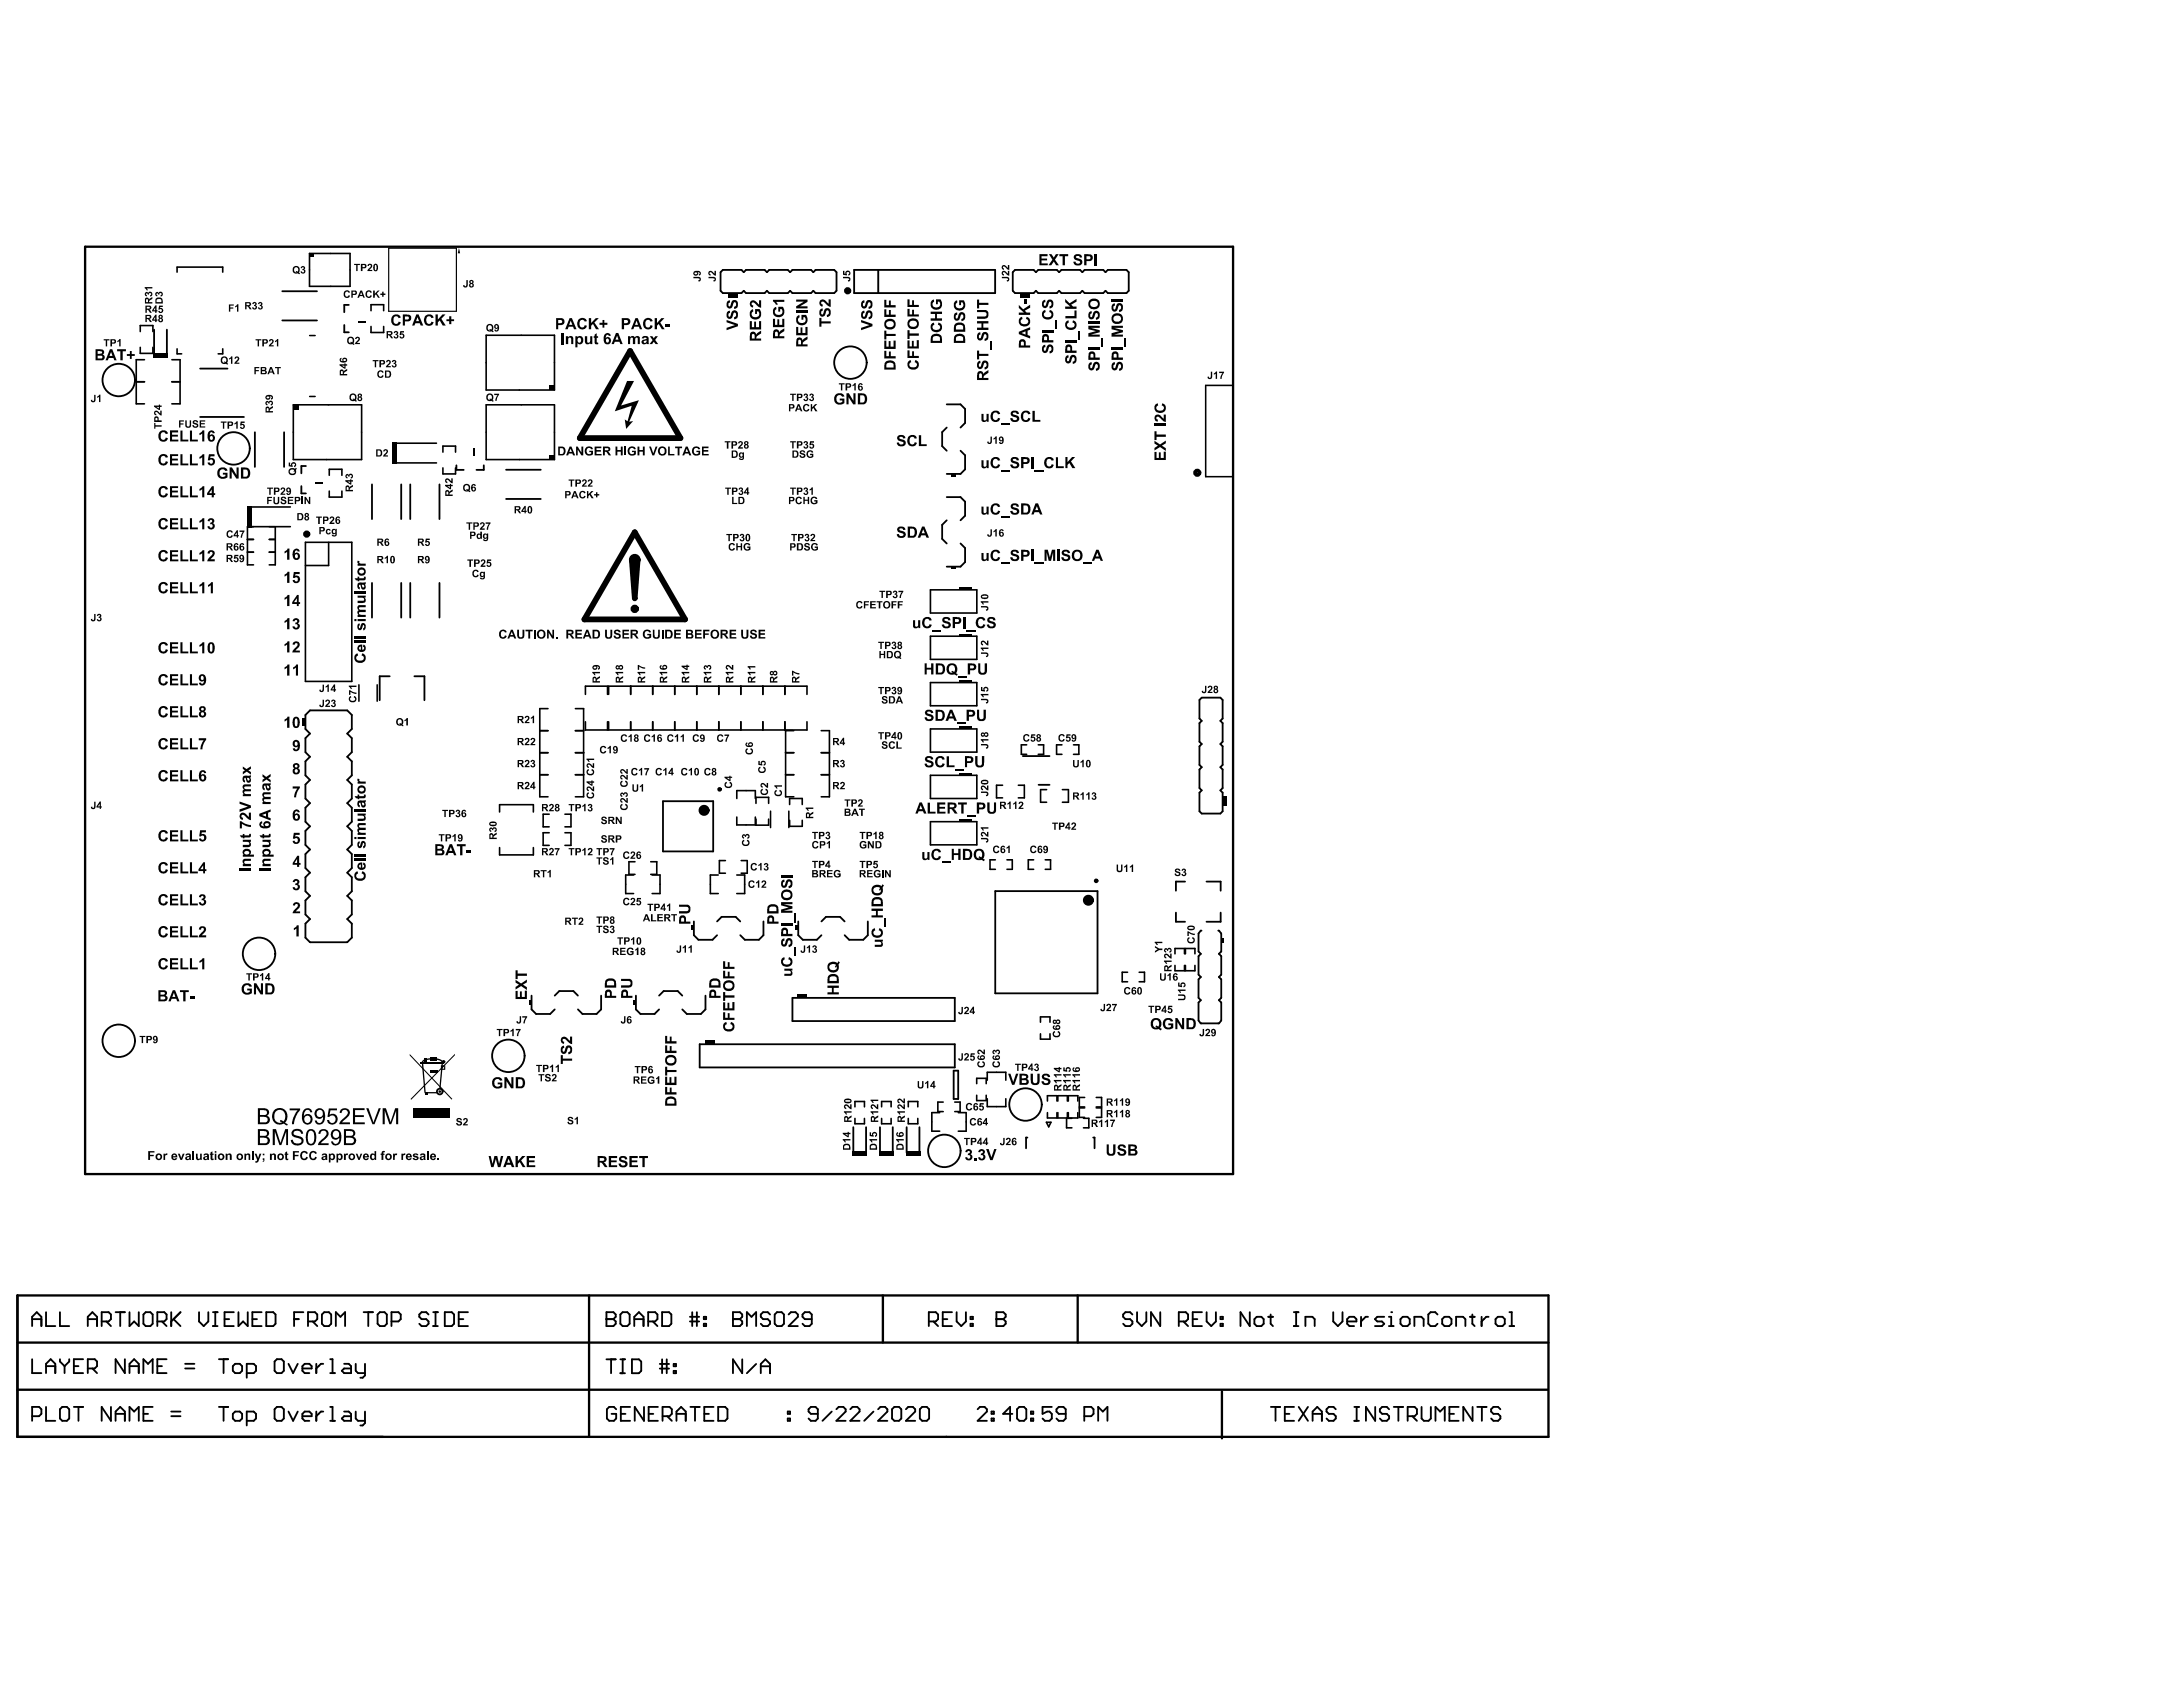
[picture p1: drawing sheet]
<svg xmlns="http://www.w3.org/2000/svg" width="279mm" height="216mm" viewBox="0 0 279 216" stroke-linecap="round" stroke-linejoin="round" font-family="sans-serif">
<path d="M10.9 31.6h146.9v118.7h-146.9zM2.2 165.8h196v18.1h-196zM2.2 177.9h195.9M2.2 171.8h196M75.4 165.8v18.1M113 165.8v6M137.9 165.8v6M156.4 178.1v6" fill="none" stroke="#000" stroke-width=".3"/>
<g fill="none" stroke="#000" stroke-width=".24">
<path d="M109.3 34.5h18.1v3h-18.1zM112.4 34.5v3M4.1 168.8h1.2M4.1 169.7v-1.2l.6-.6 .6 .6v1.2M4.1 173.9v1.8h1.2M5.9 167.9v1.8h1.2M5.9 175.7v-1.2l.6-.6 .6 .6v1.2M5.9 174.8h1.2M7.7 167.9v1.8h1.2M7.7 173.9v.3l.6 .6M8.3 174.8v.9M8.9 173.9v.3l-.6 .6"/>
<path d="M9.5 174.8h.5M10.6 173.9h-1.1v1.8h1.1M11.2 168.8h1.2M11.2 175.1h.9l.3-.3v-.6l-.3-.3h-.9v1.8M11.2 169.7v-1.2l.6-.6 .6 .6v1.2M11.8 175.1l.6 .6M13 169.1h.9l.3-.3v-.6l-.3-.3h-.9v1.8M13.6 169.1l.6 .6M14.8 167.9h1.2M15.4 167.9v1.8M16 173.9v1.8l-1.2-1.8v1.8M16.6 167.9v1.8l.6-.6 .6 .6v-1.8"/>
<path d="M16.6 175.7v-1.2l.6-.6 .6 .6v1.2M16.6 174.8h1.2M18.4 168.2l.3-.3h.5l.3 .3v1.2l-.3 .3h-.5l-.3-.3zM18.4 175.7v-1.8l.5 .6 .6-.6v1.8M20.1 169.1h.9l.3-.3v-.6l-.3-.3h-.9v1.8M20.1 174.8h.6M20.7 169.1l.6 .6M21.3 173.9h-1.2v1.8h1.2M21.9 167.9v1.8M22.2 168.8l.9 .9M23.1 167.9l-1.2 1.2M23.7 175.1h1.2"/>
<path d="M23.7 174.5h1.2M25.5 167.9v1.2l.6 .6 .6-.6v-1.2M27.3 169.7h.5M27.3 167.9h.5M27.6 167.9v1.8M28 173.9h1.2M28.6 173.9v1.8M28.7 168.8h.6M29.8 174.8l.3-.3h.6l.3 .3v.6l-.3 .3h-.6l-.3-.3zM29.9 167.9h-1.2v1.8h1.2M30.5 167.9v1.8l.6-.6 .6 .6v-1.8M31.6 175.7h.9l.3-.3v-.6l-.3-.3h-.9v1.8"/>
<path d="M32.3 168.8h.6M33.5 167.9h-1.2v1.8h1.2M34.1 167.9h.9l.3 .3v1.2l-.3 .3h-.9zM35.1 174.2l.3-.3h.6l.3 .3v1.2l-.3 .3h-.6l-.3-.3zM36.9 174.5l.6 1.2 .6-1.2M37.6 168.8h.6M38.7 175.1h1.2v-.3l-.3-.3h-.6l-.3 .3v.6l.3 .3h.6M38.8 167.9h-1.2v1.8M39.4 169.1h.9l.3-.3v-.6l-.3-.3h-.9v1.8M40 169.1l.6 .6M40.5 174.5v1.2M41.2 168.2l.3-.3h.6l.3 .3v1.2l-.3 .3h-.6l-.3-.3z"/>
<path d="M41.4 174.5h-.3l-.6 .6M42.3 175.7h.6M42.3 173.9h.3v1.8M43 169.7v-1.8l.6 .6 .6-.6v1.8M44 174.5h.6l.3 .3v.9h-.9l-.3-.3 .3-.3h.9M45.5 174.5v.9l.3 .3h.9M46.5 167.9h1.2M46.7 174.5v1.5l-.3 .3h-.3M47.1 167.9v1.8M48.3 168.2l.3-.3h.6l.3 .3v1.2l-.3 .3h-.6l-.3-.3zM50.1 169.1h.9l.3-.3v-.6l-.3-.3h-.9v1.8M54.9 168.2l-.3-.3h-.6l-.3 .3v.3l.3 .3h.6l.3 .3v.3l-.3 .3h-.6l-.3-.3"/>
<path d="M55.4 169.7h.6M55.4 167.9h.6M55.7 167.9v1.8M56.9 167.9h.9l.3 .3v1.2l-.3 .3h-.9zM58.7 168.8h.6M59.9 167.9h-1.2v1.8h1.2M77.6 168.8h.1M77.6 167.9h.9l.3 .3v.3l-.3 .3 .3 .3v.3l-.3 .3h-.9zM77.6 168.8h.9M77.6 174h1.2M78.2 174v1.7M79.4 168.2l.3-.3h.6l.3 .3v1.2l-.3 .3h-.6l-.3-.3z"/>
<path d="M79.4 175.7h.6M79.4 174h.6M79.7 174v1.7M80.9 174h.9l.3 .3v1.1l-.3 .3h-.9zM81.2 168.8h1.2M81.2 169.7v-1.2l.6-.6 .6 .6v1.2M83 169.1h.9l.2-.3v-.6l-.2-.3h-.9v1.8M83.6 169.1l.5 .6M84.4 174.6h1.2M84.4 175.2h1.2M84.7 167.9h.9l.3 .3v1.2l-.3 .3h-.9zM84.7 174v1.7"/>
<path d="M85.3 174v1.7M86.2 175.4h.3v.3h-.3zM86.2 174.6h.3v.3h-.3zM88.3 168.5h1.2M88.3 169.1h1.2M88.6 167.9v1.8M89.2 167.9v1.8M90.1 169.4h.3v.3h-.3zM90.1 168.5h.3v.3h-.3zM93.8 168.8h.1M93.8 167.9h.9l.3 .3v.3l-.3 .3 .3 .3v.3l-.3 .3h-.9zM93.8 168.8h.9"/>
<path d="M95 174v1.7l-1.2-1.7v1.7M95.6 169.7v-1.8l.6 .6 .6-.6v1.8M96.8 174.6l-1.2 1.1M97.4 175.7v-1.1l.6-.6 .6 .6v1.1M97.4 174.9h1.2M98.6 168.2l-.3-.3h-.6l-.3 .3v.3l.3 .3h.6l.3 .3v.3l-.3 .3h-.6l-.3-.3M99.2 168.2l.2-.3h.6l.3 .3v1.2l-.3 .3h-.6l-.2-.3zM100.9 168.2l.3-.3h.6l.3 .3v.3l-1.2 1.2h1.2M103.9 168.8h-.9l-.3-.3v-.3l.3-.3h.6l.3 .3v1.2l-.3 .3h-.6l-.3-.3M118.9 169.1h.9l.3-.3v-.6l-.3-.3h-.9v1.8M119.5 169.1l.6 .6M120.7 168.8h.6"/>
<path d="M121.8 167.9h-1.1v1.8h1.1M122.4 167.9v1.2l.6 .6 .6-.6v-1.2M124.2 169.4h.3v.3h-.3zM124.2 168.5h.3v.3h-.3zM127.5 168.8h.1M127.5 167.9h.9l.3 .3v.3l-.3 .3 .3 .3v.3l-.3 .3h-.9zM127.5 168.8h.9M144.9 168.2l-.3-.3h-.6l-.2 .3v.3l.2 .3h.6l.3 .3v.3l-.3 .3h-.6l-.2-.3M145.5 167.9v1.2l.6 .6 .6-.6v-1.2M148.5 167.9v1.8l-1.2-1.8v1.8M150.9 169.1h.9l.3-.3v-.6l-.3-.3h-.9v1.8M151.5 169.1l.6 .6"/>
<path d="M152.7 168.8h.5M153.8 167.9h-1.1v1.8h1.1M154.4 167.9v1.2l.6 .6 .6-.6v-1.2M156.2 169.4h.3v.3h-.3zM156.2 168.5h.3v.3h-.3zM160 167.9v1.8l-1.2-1.8v1.8M160.6 168.8l.2-.3h.6l.3 .3v.6l-.3 .3h-.6l-.2-.3zM162.3 168.5h.6M162.6 168.2v1.2l.3 .3M165.6 169.7h.6M165.6 167.9h.6M165.9 167.9v1.8"/>
<path d="M167.1 169.7v-1.2h.9l.3 .3v.9M170.6 167.9v1.2l.6 .6 .6-.6v-1.2M172.4 169.1h1.2v-.3l-.3-.3h-.6l-.3 .3v.6l.3 .3h.6M174.2 168.5v1.2M175.1 168.5h-.3l-.6 .6M177.2 168.5h-.9l-.3 .3 .3 .3h.6l.3 .3-.3 .3h-.9M177.8 169.7h.6M177.8 168.5h.3v1.2M178.1 167.9h.1M179.5 168.5h.6l.3 .3v.6l-.3 .3h-.6l-.3-.3v-.6zM181 169.7v-1.2h.9l.3 .3v.9M184 168.2l-.3-.3h-.6l-.3 .3v1.2l.3 .3h.6l.3-.3"/>
<path d="M184.6 168.8l.3-.3h.6l.3 .3v.6l-.3 .3h-.6l-.3-.3zM186.4 169.7v-1.2h.9l.3 .3v.9M188.1 168.5h.6M188.4 168.2v1.2l.3 .3M189.6 168.5v1.2M190.5 168.5h-.3l-.6 .6M191.4 168.8l.3-.3h.6l.3 .3v.6l-.3 .3h-.6l-.3-.3zM193.2 169.7h.6M193.2 167.9h.3v1.8M4.1 181.2h.9l.3-.3v-.5l-.3-.3h-.9v1.7M5.9 180.1v1.7h1.2M7.7 180.4l.3-.3h.6l.3 .3v1.1l-.3 .3h-.6l-.3-.3z"/>
<path d="M9.5 180.1h1.1M10 180.1v1.7M14.2 180.1v1.7l-1.2-1.7v1.7M14.8 181.8v-1.2l.6-.5 .6 .5v1.2M14.8 180.9h1.2M16.6 181.8v-1.7l.6 .5 .6-.5v1.7M18.4 180.9h.5M19.5 180.1h-1.1v1.7h1.1M21.9 181.2h1.2M21.9 180.6h1.2M28 180.1h1.2M28.6 180.1v1.7"/>
<path d="M29.8 180.9l.3-.3h.6l.3 .3v.6l-.3 .3h-.6l-.3-.3zM31.6 181.8h.9l.3-.3v-.6l-.3-.3h-.9v1.8M35.1 180.4l.3-.3h.6l.3 .3v1.1l-.3 .3h-.6l-.3-.3zM36.9 180.6l.6 1.2 .6-1.2M38.7 181.2h1.2v-.3l-.3-.3h-.6l-.3 .3v.6l.3 .3h.6M40.5 180.6v1.2M41.4 180.6h-.3l-.6 .6M42.3 180.1h.3v1.7M42.3 181.8h.6M44 180.6h.6l.3 .3v.9h-.9l-.3-.3 .3-.3h.9M45.5 180.6v.9l.3 .3h.9M46.7 180.6v1.5l-.3 .3h-.3"/>
<path d="M78.9 180.4l-.3-.3h-.6l-.3 .3v1.1l.3 .3h.6l.3-.3v-.6h-.6M79.5 180.9h.6M80.6 180.1h-1.1v1.7h1.1M82.4 180.1v1.7l-1.2-1.7v1.7M83 180.9h.6M84.2 180.1h-1.2v1.7h1.2M84.8 181.2h.9l.3-.3v-.5l-.3-.3h-.9v1.7M85.4 181.2l.6 .6M86.6 180.9h1.2M86.6 181.8v-1.2l.6-.5 .6 .5v1.2M88.4 180.1h1.1M89 180.1v1.7"/>
<path d="M90.1 180.9h.6M91.3 180.1h-1.2v1.7h1.2M91.9 180.1h.9l.3 .3v1.1l-.3 .3h-.9zM100.8 181.5h.3v.3h-.3zM100.8 180.6h.3v.3h-.3zM104.7 180.9h-.9l-.3-.3v-.2l.3-.3h.6l.3 .3v1.1l-.3 .3h-.6l-.3-.3M106.5 180.6l-1.2 1.2M107 180.4l.3-.3h.6l.3 .3v.2l-1.2 1.2h1.2M108.8 180.4l.3-.3h.6l.3 .3v.2l-1.2 1.2h1.2M111.8 180.6l-1.2 1.2M112.4 180.4l.3-.3h.6l.3 .3v.2l-1.2 1.2h1.2M114.2 180.4l.3-.3h.6l.3 .3v1.1l-.3 .3h-.6l-.3-.3z"/>
<path d="M115.9 180.4l.3-.3h.6l.3 .3v.2l-1.2 1.2h1.2M117.7 180.4l.3-.3h.6l.3 .3v1.1l-.3 .3h-.6l-.3-.3zM125.1 180.4l.3-.3h.6l.3 .3v.2l-1.2 1.2h1.2M126.9 181.5h.3v.3h-.3zM126.9 180.6h.3v.3h-.3zM129.6 180.9h-1.2l.9-.8v1.7M130.2 180.4l.3-.3h.6l.3 .3v1.1l-.3 .3h-.6l-.3-.3zM132 181.5h.2v.3h-.2zM132 180.6h.2v.3h-.2zM134.6 180.1h-1.2v.8l.6-.3h.3l.3 .3v.6l-.3 .3h-.6l-.3-.3M136.4 180.9h-.9l-.3-.3v-.2l.3-.3h.6l.3 .3v1.1l-.3 .3h-.6l-.3-.3M138.8 181.2h.9l.3-.3v-.5l-.3-.3h-.9v1.7"/>
<path d="M140.6 181.8v-1.7l.5 .5 .6-.5v1.7M162.7 180.1h1.1M163.3 180.1v1.7M164.4 180.9h.6M165.6 180.1h-1.2v1.7h1.2M166.2 180.1l1.2 1.7M167.4 180.1l-1.2 1.7M168 180.9h1.2M168 181.8v-1.2l.6-.5 .6 .5v1.2M171 180.4l-.3-.3h-.6l-.3 .3v.2l.3 .3h.6l.3 .3v.3l-.3 .3h-.6l-.3-.3M173.3 180.1h.6M173.3 181.8h.6"/>
<path d="M173.6 180.1v1.7M176 180.1v1.7l-1.2-1.7v1.7M177.8 180.4l-.3-.3h-.6l-.3 .3v.2l.3 .3h.6l.3 .3v.3l-.3 .3h-.6l-.3-.3M178.4 180.1h1.2M179 180.1v1.7M180.2 181.2h.9l.3-.3v-.5l-.3-.3h-.9v1.7M180.8 181.2l.6 .6M181.9 180.1v1.4l.3 .3h.6l.3-.3v-1.4M183.7 181.8v-1.7l.6 .5 .6-.5v1.7M185.5 180.9h.6M186.7 180.1h-1.2v1.7h1.2M188.5 180.1v1.7l-1.2-1.7v1.7"/>
<path d="M189.1 180.1h1.2M189.7 180.1v1.7M192 180.4l-.3-.3h-.6l-.3 .3v.2l.3 .3h.6l.3 .3v.3l-.3 .3h-.6l-.3-.3"/>
<circle cx="15.2" cy="48.6" r="2.08"/>
<circle cx="29.9" cy="57.4" r="2.08"/>
<circle cx="108.8" cy="46.4" r="2.08"/>
<circle cx="15.2" cy="133.2" r="2.08"/>
<circle cx="33.2" cy="122.1" r="2.08"/>
<circle cx="65.1" cy="135.1" r="2.08"/>
<circle cx="120.9" cy="147.3" r="2.08"/>
<circle cx="131.3" cy="141.4" r="2.08"/>
</g>
<g fill="#000">
<path d="M18.6 37.4h.2l.2 .1a.3 .3 0 0 1 .5 0 .3 .3 0 0 1-.3 .5v-.2a.15 .15 0 0 0 .1-.2 .15 .15 0 0 0-.2-.1 .15 .15 0 0 0 0 .2h-.2a.12 .12 0 0 0-.1-.2 .12 .12 0 0 0-.1 .2 .12 .12 0 0 0 .1 .1v.1l-.2-.1-.1-.2zM18.5 36.7h1v.2h-.7l.1 .3h-.1l-.3-.3zM19.9 37.4h.3l.1 .1a.3 .3 0 0 1 .5 0 .3 .3 0 0 1-.2 .5l-.1-.2a.15 .15 0 0 0 .2-.2 .16 .16 0 0 0-.3-.1 .15 .15 0 0 0 0 .2h-.2a.12 .12 0 0 0-.1-.2 .12 .12 0 0 0-.1 .2 .12 .12 0 0 0 .2 .1l-.1 .1-.2-.1v-.2zM20.4 39.1h.4v.2h-.3v.1a.33 .33 0 0 1 .4 .3 .33 .33 0 0 1-.3 .4 .33 .33 0 0 1-.4-.3h.2a.17 .17 0 0 0 .3 0 .17 .17 0 0 0 0-.2 .17 .17 0 0 0-.3 0h-.1zM29.3 39h.6v.1h-.4v.2h.4v.2h-.4v.4h-.2zM30.1 39.2l.3-.3h.1v1h-.2v-.7l-.2 .1zM32.4 38.7l.1-.1 .2 .1a.2 .2 0 0 1 .2 .2 .2 .2 0 0 1-.2 .2 .3 .3 0 0 1 0 .5 .3 .3 0 0 1-.4-.3h.1a.15 .15 0 0 0 .2 .1 .15 .15 0 0 0 .1-.2 .15 .15 0 0 0-.2 0v-.2a.12 .12 0 0 0 .2-.1 .12 .12 0 0 0-.1-.1 .12 .12 0 0 0-.2 .1h-.1zM33.1 38.7l.3-.1a.23 .23 0 0 1 .2 .2 .23 .23 0 0 1-.1 .3 .3 .3 0 0 1 0 .5 .3 .3 0 0 1-.5-.3h.2a.15 .15 0 0 0 .2 .1 .15 .15 0 0 0 .1-.2 .15 .15 0 0 0-.3 0v-.2a.12 .12 0 0 0 .2 0 .12 .12 0 0 0-.1-.2 .12 .12 0 0 0-.1 .1h-.2zM38.6 34.1l.2-.1a.23 .23 0 0 1 .2 .2 .23 .23 0 0 1-.1 .3 .3 .3 0 0 1 0 .5 .3 .3 0 0 1-.4-.2l.1-.1a.15 .15 0 0 0 .2 .1 .15 .15 0 0 0 .1-.2 .15 .15 0 0 0-.2 0v-.2a.12 .12 0 0 0 .2 0 .12 .12 0 0 0-.1-.2 .12 .12 0 0 0-.2 .1h-.1zM44.1 37.3l.2-.1h.2l.3 .2-.2 .1a.28 .28 0 0 0-.4-.1 .28 .28 0 0 0 0 .5 .2 .2 0 0 0 .3 .1 .2 .2 0 0 0 .1-.2h.2l-.2 .3h-.3l-.2-.1-.1-.2zM45.3 33.8h.8v.1h-.3v.8h-.2v-.8h-.3zM46.9 37.3l.2-.1h.2l.3 .2-.2 .1a.21 .21 0 0 0-.2-.2 .21 .21 0 0 0-.2 .3v.1a.21 .21 0 0 0 .1 .3 .21 .21 0 0 0 .3-.2h.2a.44 .44 0 0 1-.7 .3 .44 .44 0 0 1-.1-.7z"/>
<path d="M47.1 33.8h.3a.35 .35 0 0 1 .2 .3 .35 .35 0 0 1-.2 .3l-.1 .1h.3v.2h-.6l.3-.5a.17 .17 0 0 0 .2-.2 .17 .17 0 0 0-.3-.1v.1h-.2zM47.8 37.2h.2v.4l.4-.4h.2l-.4 .3 .4 .6h-.2l-.3-.4-.1 .1v.3h-.2zM48.7 37.6h.2v-.3h.2v.3h.2v.1h-.2v.3h-.2v-.3h-.2zM58.7 31.7l.2 .7h-.3zM59.7 35.8h.2v.7a.3 .3 0 0 1-.3 .3 .3 .3 0 0 1-.3-.3h.2a.14 .14 0 0 0 .1 .2 .16 .16 0 0 0 .1-.3zM88.7 35.4h.7a.3 .3 0 0 1 .3 .3 .3 .3 0 0 1-.3 .3v-.2a.14 .14 0 0 0 .2-.1 .16 .16 0 0 0-.3-.1h-.6zM90.7 34.8l.3-.1 .5 .3v-.3h.1v.6h-.1l-.3-.3a.18 .18 0 0 0-.3-.2 .17 .17 0 0 0 0 .3v.2a.32 .32 0 0 1-.2-.5zM90.7 35.4h.6a.3 .3 0 0 1 .3 .3 .3 .3 0 0 1-.3 .3v-.2a.14 .14 0 0 0 .2-.1 .14 .14 0 0 0-.2-.1h-.6zM93.1 38.5l.3-.1v.3a.27 .27 0 0 0-.2 .3 .27 .27 0 0 0 .2 .2l.2-.5a.45 .45 0 0 1 .6-.3 .45 .45 0 0 1 .2 .7v.2l-.4 .3v-.3a.28 .28 0 0 0 .2-.3 .28 .28 0 0 0-.3-.3l-.1 .4a.43 .43 0 0 1-.6 .4 .43 .43 0 0 1-.2-.7zM96.1 38.5l.2-.1 .3 .1 .5 .5v-.6h.3v1l-.3-.1-.5-.5a.2 .2 0 0 0-.3-.1 .2 .2 0 0 0-.1 .2 .2 .2 0 0 0 .2 .2v.2l-.3-.1-.1-.4zM99.1 39.4l.2-.1 .1 .3a.41 .41 0 0 0-.1 .5 .41 .41 0 0 0 .5 .2 .44 .44 0 0 0 .3-.3 .44 .44 0 0 0-.1-.4h-.1v.3h-.3v-.6h.6l.2 .3v.3a.74 .74 0 0 1-1 .7 .74 .74 0 0 1-.3-1.2zM98.9 38.4h1.5v.2h-1.1l.3 .4h-.3l-.1-.2-.3-.2z"/>
<path d="M101.9 39.8h1.5v.2h-1.5zM101.9 38.3h1.5v.3l-1 .6h1v.3h-1.5v-.3l1-.6h-1zM105 39.6l.3-.1v.3a.27 .27 0 0 0-.2 .2 .27 .27 0 0 0 .2 .3l.2-.7a.47 .47 0 0 1 .7-.1 .47 .47 0 0 1 .1 .7l-.2 .3-.3 .1v-.3a.28 .28 0 0 0 .3-.3 .28 .28 0 0 0-.3-.3l-.2 .5a.42 .42 0 0 1-.5 .3 .42 .42 0 0 1-.2-.6zM105 38.4l.5-.1 .6 .6v-.6h.2v1l-.4-.2-.4-.4a.2 .2 0 0 0-.4 0 .2 .2 0 0 0 .2 .3v.2l-.4-.1v-.4zM107.9 34.7h.2v.3h.1a.32 .32 0 0 1 .3-.4 .32 .32 0 0 1 .3 .3 .32 .32 0 0 1-.2 .4v-.2a.16 .16 0 0 0 0-.3 .16 .16 0 0 0-.2 .1v.4l-.5-.1zM107.9 35.4h.6a.3 .3 0 0 1 .3 .3 .3 .3 0 0 1-.3 .3v-.2a.14 .14 0 0 0 .2-.1 .14 .14 0 0 0-.2-.1h-.6zM110.3 38.5l.3-.1 .1 .3a.27 .27 0 0 0-.3 .3 .27 .27 0 0 0 .2 .2l.2-.5a.45 .45 0 0 1 .6-.3 .45 .45 0 0 1 .3 .7l-.1 .2-.4 .3v-.3a.28 .28 0 0 0 .2-.3 .28 .28 0 0 0-.2-.3l-.2 .4a.43 .43 0 0 1-.5 .4 .43 .43 0 0 1-.3-.7zM113.2 39.6h.2v.7h.4v-.6h.2v.6h.6v.3h-1.4zM113.2 38.4h.2v.7h.4v-.6h.2v.6h.6v.2h-1.4zM116.1 39.5h.3v.7h.3v-.6h.3v.6h.6v.3h-1.5zM116.1 38.3h.3v.7h.3v-.6h.3v.6h.6v.3h-1.5zM119.2 38.5l.3-.2v.3a.46 .46 0 0 0 .1 .7 .46 .46 0 0 0 .7-.2v-.3l-.1-.2h-.2v.3h-.2v-.6h.6l.1 .3 .1 .4a.74 .74 0 0 1-1 .6 .74 .74 0 0 1-.4-1.1z"/>
<path d="M119.1 39.9h1.5v.3h-.7v.5h.7v.3h-1.5v-.3h.6v-.5h-.6zM122.2 38.6l.3-.2v.3a.43 .43 0 0 0-.1 .6 .43 .43 0 0 0 .6 .1l.2-.1 .1-.4-.1-.2h-.2v.4h-.2v-.7h.6l.1 .3v.4a.74 .74 0 0 1-.9 .6 .74 .74 0 0 1-.4-1.1zM125.1 38.3h.2v.5h1.2v.2h-1.2v.5h-.2zM125.1 39.7h1.2l.2 .3v.2a.51 .51 0 0 1-.7 .6h-.7v-.3h.8a.3 .3 0 0 0 .4-.3 .3 .3 0 0 0-.4-.3h-.8zM128.3 34.7h.3l.4 .3v-.3h.2v.6h-.2l-.3-.3a.17 .17 0 0 0-.2-.2 .17 .17 0 0 0-.1 .3h.1v.2a.33 .33 0 0 1-.2-.6zM128.3 34l.3-.1 .4 .4v-.4h.2v.6h-.3l-.2-.3a.2 .2 0 0 0-.2-.1 .2 .2 0 0 0-.2 .1l.2 .2v.1l-.3-.1zM128.2 35.4h.7a.3 .3 0 0 1 .3 .3 .3 .3 0 0 1-.3 .3v-.2a.14 .14 0 0 0 .1-.1 .14 .14 0 0 0-.2-.1h-.6zM130.4 39l.6 .6 .8-.6v.4l-.6 .4 .2 .2h.4v.3h-1.4v-.3h.6l-.6-.6zM131.2 38.3h.3v.6h-.3zM133.5 38.5l.3-.1v.3a.24 .24 0 0 0-.2 .2 .24 .24 0 0 0 .2 .2l.2-.4a.46 .46 0 0 1 .5-.3 .46 .46 0 0 1 .3 .6v.3l-.5 .2v-.3a.3 .3 0 0 0 .3-.3 .3 .3 0 0 0-.3-.3l-.1 .5a.43 .43 0 0 1-.6 .3 .43 .43 0 0 1-.2-.6zM133 32.5h1.1v.3h-.8v.3h.7v.2h-.7v.4h.8v.2h-1.1zM134.3 32.5h.3l.3 .5 .2-.5h.4l-.5 .7 .5 .7h-.3l-.3-.4-.4 .4h-.3l.5-.7z"/>
<path d="M135.6 32.5h1.1v.3h-.4v1.1h-.3v-1.1h-.4zM136.3 38.3l.6 .5 .9-.5v.3l-.7 .4 .2 .2h.5v.3h-1.5v-.3h.7l-.7-.5zM137.5 32.6l.3-.1 .4 .1h.2l.1 .3-.3 .1a.24 .24 0 0 0-.2-.2 .24 .24 0 0 0-.3 .2l.5 .1a.45 .45 0 0 1 .3 .6 .45 .45 0 0 1-.6 .3h-.1a.52 .52 0 0 1-.4-.5h.3a.31 .31 0 0 0 .2 .2 .31 .31 0 0 0 .4-.2l-.2-.1-.3-.1a.41 .41 0 0 1-.3-.2 .41 .41 0 0 1 0-.5zM140.1 32.5h.3v1.4h-.3zM142.4 38.9l.3-.1v.3a.24 .24 0 0 0-.2 .2 .24 .24 0 0 0 .2 .3l.2-.6a.48 .48 0 0 1 .7-.1 .48 .48 0 0 1 .1 .7l-.1 .2-.3 .1-.1-.3a.31 .31 0 0 0 .3-.2 .31 .31 0 0 0-.2-.3l-.2 .1v.3a.43 .43 0 0 1-.6 .4 .43 .43 0 0 1-.2-.6zM142.3 38.3h1.4v.2h-1.4zM12.1 50.5h.1v.7a.3 .3 0 0 1-.3 .3 .3 .3 0 0 1-.3-.3h.2a.14 .14 0 0 0 .2 .1 .14 .14 0 0 0 .1-.2zM12.4 50.7l.3-.2h.2v1h-.2v-.7l-.3 .1zM13.3 43.4h.7v.2h-.3v.7h-.2v-.7h-.2zM15 43.6l.3-.2h.1v.9h-.1v-.6l-.3 .1zM15 44.7h1.1v.3h-.4v1.1h-.3v-1.1h-.4zM16.2 45.3h.4v-.4h.3v.4h.3v.3h-.3v.3h-.3v-.3h-.4z"/>
<path d="M19.8 52.6h.3l.4 .3v-.3h.2v.6l-.2-.1-.3-.2a.17 .17 0 0 0-.2-.2 .17 .17 0 0 0-.1 .3h.1v.1a.33 .33 0 0 1-.2-.5zM19.7 54.1h.2v.3h.8v.2h-.8v.3h-.2zM20.5 58.3l.2-.2h.3a.53 .53 0 0 1 .5 .4l-.3 .1a.37 .37 0 0 0-.5-.2 .37 .37 0 0 0-.1 .5 .33 .33 0 0 0 .3 .4 .33 .33 0 0 0 .3-.3l.3 .1-.2 .3-.2 .2h-.4a.81 .81 0 0 1-.2-1.3zM20.5 55.3l.3-.2h.2a.53 .53 0 0 1 .5 .4h-.3a.37 .37 0 0 0-.5-.1 .37 .37 0 0 0-.1 .5 .34 .34 0 0 0 .4 .4l.2-.3 .3 .1a.67 .67 0 0 1-.9 .3 .67 .67 0 0 1-.3-.9zM21.8 58.1h1v.3h-.8v.3h.8v.2h-.8v.4h.8v.3h-1zM21.8 55.1h1v.2h-.8v.3h.8v.3h-.8v.4h.8v.2h-1zM23.1 58.1h.3v1.2h.7v.3h-1zM23.1 55.1h.3v1.2h.7v.2h-1zM22.9 53.8h.6v.1h-.4v.3h.4v.1h-.4v.4h-.2zM23.7 53.8h.2v.5a.21 .21 0 0 0 .2 .3 .21 .21 0 0 0 .2-.3v-.5h.2l-.1 .9h-.1h-.4l-.2-.2zM24.3 58.1h.3v1.2h.7v.3h-1zM24.3 55.1h.3v1.2h.7v.2h-1z"/>
<path d="M24.7 53.9l.2-.1h.2l.2 .1v.2h-.1a.15 .15 0 0 0-.2-.2 .15 .15 0 0 0-.1 .2l.2 .1a.33 .33 0 0 1 .2 .4 .33 .33 0 0 1-.5 .1l-.2-.3h.2a.17 .17 0 0 0 .2 .2 .17 .17 0 0 0 .1-.2l-.1-.1a.31 .31 0 0 1-.3-.4zM25.6 58.5l.3-.4h.3v1.5h-.3v-1.1l-.4 .2zM25.5 55.4l.3-.1 .1-.2h.3v1.4h-.3v-1l-.4 .2zM25.6 53.8h.7v.1h-.6v.3h.5v.1h-.5v.3h.6v.1h-.7zM26.7 58.1h.8v.3h-.5l-.1 .2h.4l.2 .2v.2a.48 .48 0 0 1-.4 .6 .48 .48 0 0 1-.5-.4h.2a.25 .25 0 0 0 .5 0 .25 .25 0 0 0-.2-.4l-.5 .1zM28 60l.2-.1 .4-.1a.46 .46 0 0 1 .5 .4l-.3 .1a.41 .41 0 0 0-.5-.2 .41 .41 0 0 0-.2 .6l.2 .3h.3l.3-.1v-.2h-.4v-.2h.6v.6l-.2 .1-.4 .1a.76 .76 0 0 1-.7-.5 .76 .76 0 0 1 .2-.8zM28.3 53.9h.7v.2h-.3v.8h-.2v-.8h-.2zM29.3 45.8l.3-.2h.1v1h-.1v-.7l-.3 .1zM30.1 45.7l.1-.1a.33 .33 0 0 1 .4 .2 .33 .33 0 0 1-.2 .5l-.1 .1h.3v.2h-.6l.2-.4a.19 .19 0 0 0 .2-.2 .19 .19 0 0 0-.2-.2v.1h-.2zM30 54.2l.3-.3h.1v1h-.2v-.7l-.2 .1zM30.8 53.9h.5v.2h-.3v.2a.33 .33 0 0 1 .3 .2 .33 .33 0 0 1-.2 .4 .33 .33 0 0 1-.4-.3h.2a.14 .14 0 0 0 .2 .1 .14 .14 0 0 0 0-.2 .14 .14 0 0 0-.1-.1l-.3 .1zM32.6 47h.6v.1h-.5v.3h.4v.1h-.4v.4h-.1z"/>
<path d="M32.7 43.4h.8v.2h-.3v.7h-.2v-.7h-.3zM34 51.4a.22 .22 0 0 1 .4 .1v-.1a.3 .3 0 0 1 .5 0 .3 .3 0 0 1-.2 .5l-.1-.2a.15 .15 0 0 0 .2-.2 .16 .16 0 0 0-.3-.1 .15 .15 0 0 0 0 .3l-.2-.1a.12 .12 0 0 0-.1-.1 .12 .12 0 0 0-.1 .1 .12 .12 0 0 0 .2 .1l-.1 .2-.2-.1zM34.5 43.5l.2-.1h.1a.35 .35 0 0 1 .2 .4 .35 .35 0 0 1-.2 .3l-.1 .1h.3v.1h-.6l.3-.4a.17 .17 0 0 0 .2-.2 .17 .17 0 0 0-.3-.1v.1h-.2zM35.2 43.6l.3-.2h.1v.9h-.2v-.6l-.2 .1zM35.2 47h.7v.1h-.2v.8h-.2v-.8h-.3zM37 59.2h.1v.3l.2 .1v-.3l.2-.2 .3 .1 .1 .1a.32 .32 0 0 1-.3 .5v-.2a.15 .15 0 0 0 .1-.2 .15 .15 0 0 0-.2 0 .15 .15 0 0 0 0 .2v.2l-.5-.1zM45.5 43.2l.2-.1a.32 .32 0 0 1 .4 .2 .32 .32 0 0 1-.3 .4l-.1 .2h.4v.1h-.7l.3-.4a.18 .18 0 0 0 .2-.2 .18 .18 0 0 0-.2-.1l-.1 .1h-.2zM47.7 46.1h.7v.1h-.3v.8h-.1v-.8h-.3zM48.4 47.5l.2-.1h.2l.3 .2-.2 .1a.28 .28 0 0 0-.4 0 .28 .28 0 0 0 0 .4 .2 .2 0 0 0 .3 .1 .2 .2 0 0 0 .1-.2l.2 .1-.2 .2-.3 .1-.2-.1-.1-.2zM49.1 57.6l.2-.1 .3 .1 .1 .3-.4 .4h.4v.1h-.7l.1-.2 .2-.2a.2 .2 0 0 0 .2-.2 .2 .2 0 0 0-.2-.2l-.1 .2h-.2zM49.5 46.2l.2-.1h.1a.35 .35 0 0 1 .2 .3 .35 .35 0 0 1-.3 .3v.2h.3v.1h-.6l.3-.4a.18 .18 0 0 0 .2-.3 .17 .17 0 0 0-.3 0v.1h-.2zM50.2 46.2l.3-.1a.22 .22 0 0 1 .2 .2 .22 .22 0 0 1-.1 .2 .3 .3 0 0 1 0 .5 .3 .3 0 0 1-.5-.2l.2-.1a.15 .15 0 0 0 .2 .2 .16 .16 0 0 0 .1-.3 .15 .15 0 0 0-.2 0v-.2a.12 .12 0 0 0 .2-.1 .12 .12 0 0 0-.2-.1 .12 .12 0 0 0-.1 .2l-.1-.1z"/>
<path d="M50.5 42.4l.1-.1 .2 .1a.2 .2 0 0 1 .2 .2 .2 .2 0 0 1-.2 .2 .3 .3 0 0 1 0 .5 .3 .3 0 0 1-.4-.2l.1-.1a.15 .15 0 0 0 .2 .1 .15 .15 0 0 0 .1-.2 .15 .15 0 0 0-.2 0v-.2a.12 .12 0 0 0 .2-.1 .12 .12 0 0 0-.1-.1 .12 .12 0 0 0-.2 .1h-.1zM50.3 40.4l.3-.2h.2a.5 .5 0 0 1 .5 .5h-.3a.35 .35 0 0 0-.5-.2 .35 .35 0 0 0-.1 .5 .37 .37 0 0 0 .4 .5l.2-.3 .3 .1a.67 .67 0 0 1-.9 .3 .67 .67 0 0 1-.3-.9zM51.2 42.4h.5v.2h-.3v.1a.33 .33 0 0 1 .4 .2 .33 .33 0 0 1-.3 .4 .33 .33 0 0 1-.4-.2h.2a.17 .17 0 0 0 .2 0 .17 .17 0 0 0 0-.3 .17 .17 0 0 0-.2 .1h-.2zM54.4 40.4l.4-.2h.2a.47 .47 0 0 1 .5 .5h-.3a.36 .36 0 0 0-.5-.2 .36 .36 0 0 0-.1 .5v.3a.3 .3 0 0 0 .4 .1 .3 .3 0 0 0 .2-.2h.3a.66 .66 0 0 1-.9 .4 .66 .66 0 0 1-.3-.9zM55.7 40.2h.3v.7l.6-.7h.4l-.5 .6 .5 .9h-.3l-.4-.7-.3 .2v.5h-.3zM57.5 40.5h.3v.4h.3v.2h-.3v.4h-.3v-.4h-.4v-.2h.4zM63.3 50.4h.6l-.4 .9h-.1v-.2l.3-.5h-.4zM71.9 42.6h.3v1.4h-.3zM72.4 43h.3v.2l.3-.2a.33 .33 0 0 1 .4 .4v.6h-.3v-.5a.23 .23 0 0 0-.2-.3 .23 .23 0 0 0-.2 .4v.4h-.3zM74.1 40.9l.3-.2h.3a.47 .47 0 0 1 .4 .4h-.3a.37 .37 0 0 0-.5-.1 .37 .37 0 0 0-.1 .5 .33 .33 0 0 0 .2 .4 .33 .33 0 0 0 .4-.3l.3 .1v.1a.65 .65 0 0 1-.9 .3 .65 .65 0 0 1-.3-.9zM73.7 57.2h.2l.5 .7v-.7h.3v1.1h-.3l-.5-.8v.8h-.2zM75 57.3l.5-.2a.42 .42 0 0 1 .4 .3l-.2 .1a.35 .35 0 0 0-.5-.1 .35 .35 0 0 0-.1 .5l.2 .2h.3l.1-.2h-.3v-.2h.5v.5l-.4 .1a.61 .61 0 0 1-.6-.3 .61 .61 0 0 1 .1-.7z"/>
<path d="M74.9 43h.3v.5a.23 .23 0 0 0 .1 .4 .23 .23 0 0 0 .2-.4v-.5h.3v1h-.3v-.1l-.2 .2-.3-.1-.1-.2zM75.4 40.7h.3v.6l.6-.6h.3l-.5 .6 .6 .8h-.4l-.4-.6-.2 .2v.4h-.3zM76.1 42.8l.3-.2v.4h.2v.2h-.2v.6h.2v.2a.31 .31 0 0 1-.4 0 .31 .31 0 0 1-.1-.3v-.5h-.1zM76.1 57.2h.9v.2h-.7v.2h.6v.2h-.6v.3h.7v.2h-.9zM76.7 41.3h.4v-.3h.3v.3h.3v.3h-.3v.3h-.3v-.3h-.4zM78.8 57.2h.2v.4h.5v-.4h.2v1.1h-.2v-.5h-.5v.5h-.2zM79.9 57.2h.2v1.1h-.2zM80.3 48.8h.9l-1.7 3.1 2.3-.7-1.3 2.8 .5-.1-.9 1-.1-1.2 .3 .2 .6-2-2.2 .7zM80.5 57.3l.4-.2a.36 .36 0 0 1 .5 .3l-.2 .1a.36 .36 0 0 0-.6 0 .36 .36 0 0 0 .1 .5l.2 .1 .3-.1v-.1h-.3v-.2h.5v.5l-.5 .1a.6 .6 0 0 1-.5-.4 .6 .6 0 0 1 .1-.6zM80.4 43h.2v.1a.35 .35 0 0 1 .6 .1 .35 .35 0 0 1 .5-.2 .35 .35 0 0 1 .2 .4v.6h-.3v-.5a.19 .19 0 0 0-.2-.3 .19 .19 0 0 0-.1 .3v.5h-.3v-.5a.2 .2 0 0 0-.2-.3 .2 .2 0 0 0-.2 .3v.5h-.2zM81.6 57.2h.2v.4h.5v-.4h.2v1.1h-.2v-.5h-.5v.5h-.2zM82.5 40.9l.3-.2h.3l.3 .1 .1 .3-.2 .1-.2-.2a.41 .41 0 0 0-.5 .1 .41 .41 0 0 0 0 .5 .31 .31 0 0 0 .4 .3 .31 .31 0 0 0 .3-.3l.2 .1v.1a.66 .66 0 0 1-.9 .3 .66 .66 0 0 1-.3-.9z"/>
<path d="M83.1 57.2h.2l.3 .8 .3-.8h.2l-.4 1.1h-.2zM83.2 43h.3l.2 .3 .2-.3h.3l-.3 .5 .3 .5h-.3l-.2-.3-.2 .3h-.4l.4-.5zM83.8 40.7h.3v.6l.6-.6h.3l-.5 .6 .6 .8h-.4l-.4-.6-.2 .2v.4h-.3zM85.2 41.5h.5v.3h-.5zM85.5 57.2h.2v.9h.6v.2h-.8zM86.4 57.2h.9v.2h-.3v.9h-.3v-.9h-.3zM88.7 57.3l.2-.1h.3a.36 .36 0 0 1 .4 .2l-.2 .1a.34 .34 0 0 0-.5-.1 .34 .34 0 0 0-.1 .5l.2 .2h.3l.1-.1v-.1h-.3v-.2h.5v.5l-.4 .1a.6 .6 0 0 1-.6-.3 .6 .6 0 0 1 .1-.7zM89.8 57.2h.9v.2h-.6v.2h.5v.2h-.5v.3h.6v.2h-.9zM93.1 39.9l.3-.1v.2a.26 .26 0 0 0-.2 .3 .26 .26 0 0 0 .2 .2l.2-.4a.46 .46 0 0 1 .6-.4 .46 .46 0 0 1 .2 .7v.3l-.2 .1-.2 .1-.1-.3a.28 .28 0 0 0 .3-.3 .28 .28 0 0 0-.3-.3l-.1 .4a.43 .43 0 0 1-.6 .4 .43 .43 0 0 1-.2-.6zM92.8 56.5h.7v.1h-.3v.8h-.2v-.8h-.2zM93 41l1.4 .5v.3l-1.4 .5v-.3l1.1-.4-1.1-.4zM94.6 56.5h.3a.38 .38 0 0 1 .2 .4 .38 .38 0 0 1-.4 .3h.4v.2h-.7l.3-.4a.17 .17 0 0 0 .2-.2 .17 .17 0 0 0-.2-.2v.1h-.2z"/>
<path d="M96.1 39.7l.3-.1v.3a.41 .41 0 0 0-.1 .5 .41 .41 0 0 0 .5 .2 .44 .44 0 0 0 .4-.3 .44 .44 0 0 0-.1-.4h-.2v.3h-.3v-.6h.6l.2 .3v.3a.74 .74 0 0 1-1 .7 .74 .74 0 0 1-.3-1.2zM96 41.1h.2v.8h.3v-.7h.3v.7h.3v-.8h.3v1.1h-1.4zM98.9 40.8h.3v.8h.3v-.7h.2v.7h.4v-.8h.3v1.1h-1.5zM101.1 56.5h.8v.1h-.3v.8h-.2v-.8h-.3zM101.1 50.4h.8v.1h-.3v.8h-.2v-.8h-.3zM102 40.4l.3-.1v.3a.41 .41 0 0 0-.1 .6 .41 .41 0 0 0 .6 .1 .44 .44 0 0 0 .3-.3 .44 .44 0 0 0-.1-.4h-.2v.3h-.2v-.6h.5l.2 .3 .1 .4a.74 .74 0 0 1-1.1 .6 .74 .74 0 0 1-.3-1.2zM101.9 41.8h.3v.8h.3v-.7h.2v.7h.4v-.8h.3v1.1h-1.5zM102.4 57.7l.2-.1a.33 .33 0 0 1 .5 .3h-.2l-.1-.1a.12 .12 0 0 0-.2 0 .12 .12 0 0 0 0 .1 .12 .12 0 0 0 .1 .1h.1a.3 .3 0 0 1 .3 .4 .3 .3 0 0 1-.5 .2l-.2-.1-.1-.2 .2-.1a.21 .21 0 0 0 .2 .3 .21 .21 0 0 0 .2-.2l-.3-.1a.27 .27 0 0 1-.2-.2 .27 .27 0 0 1 0-.3zM102.9 56.5h.3a.21 .21 0 0 1 .2 .1 .21 .21 0 0 1-.1 .3 .3 .3 0 0 1 0 .5 .3 .3 0 0 1-.5-.2l.2-.1a.16 .16 0 0 0 .2 .1 .16 .16 0 0 0 .1-.2 .16 .16 0 0 0-.2 0v-.2a.12 .12 0 0 0 .1-.1 .12 .12 0 0 0-.1-.1 .12 .12 0 0 0-.1 .1h-.2zM102.9 50.4h.3a.21 .21 0 0 1 .2 .2 .21 .21 0 0 1-.1 .2 .3 .3 0 0 1 0 .5 .3 .3 0 0 1-.5-.2l.2-.1a.16 .16 0 0 0 .2 .2 .16 .16 0 0 0 .1-.3 .16 .16 0 0 0-.2 0v-.2a.12 .12 0 0 0 .1-.1 .12 .12 0 0 0-.1-.1 .12 .12 0 0 0-.1 .2l-.2-.1zM102.8 51.9l.2-.2h.3l.3 .2-.2 .1a.26 .26 0 0 0-.4-.1 .26 .26 0 0 0 0 .4 .21 .21 0 0 0 .2 .2 .21 .21 0 0 0 .2-.2l.2 .1a.45 .45 0 0 1-.7 .2 .45 .45 0 0 1-.1-.7zM103.3 57.8l.2-.1 .2-.1a.32 .32 0 0 1 .4 .3h-.2a.3 .3 0 0 0-.5 0 .3 .3 0 0 0 .1 .5l.2 .1 .2-.1v-.2h-.2v-.1h.4v.4l-.5 .1-.3-.2-.1-.3z"/>
<path d="M103.7 50.4h.2a.22 .22 0 0 1 .2 .2 .22 .22 0 0 1-.1 .2 .3 .3 0 0 1 0 .5 .3 .3 0 0 1-.4-.2l.1-.1a.15 .15 0 0 0 .2 .2 .16 .16 0 0 0 .1-.3 .15 .15 0 0 0-.2 0v-.2a.12 .12 0 0 0 .2-.1 .12 .12 0 0 0-.2-.1 .12 .12 0 0 0-.1 .2l-.1-.1zM103.7 56.5h.5v.1h-.4v.2a.33 .33 0 0 1 .4 .3 .33 .33 0 0 1-.3 .3 .33 .33 0 0 1-.3-.2h.2a.14 .14 0 0 0 .2 0 .14 .14 0 0 0 0-.2 .14 .14 0 0 0-.2-.1l-.2 .1zM103.8 51.7h.1v.4l.4-.4h.3l-.4 .4 .4 .5h-.2l-.3-.4-.2 .2v.2h-.1zM104.9 40.7h.2v.4h1.2v.3h-1.2v.4h-.2zM106.9 50.6l.3-.2 .4-.1a.46 .46 0 0 1 .5 .4l-.3 .1a.41 .41 0 0 0-.6-.2 .41 .41 0 0 0-.1 .6l.1 .3h.4l.2-.1v-.2h-.3v-.2h.6v.6l-.3 .2h-.4a.76 .76 0 0 1-.5-1.2zM107.4 49.1h.7v.1h-.3v.8h-.2v-.8h-.2zM108.3 50.3h.3l.6 1v-1h.3v1.5h-.3l-.6-1v1h-.3zM109.1 49.3l.3-.3h.1v1h-.2v-.7l-.2 .1zM110.3 39.9l.3-.1 .1 .2a.26 .26 0 0 0-.3 .3 .26 .26 0 0 0 .2 .2l.2-.4a.46 .46 0 0 1 .6-.4 .46 .46 0 0 1 .3 .7l-.1 .3-.2 .1-.2 .1v-.3a.28 .28 0 0 0 .2-.3 .28 .28 0 0 0-.3-.3l-.1 .4a.43 .43 0 0 1-.5 .4 .43 .43 0 0 1-.3-.6zM110.2 41l1.5 .5v.3l-1.5 .5v-.3l1.1-.4-1.1-.4zM113.2 44.9h.2v.7h.4v-.6h.2v.6h.6v.3h-1.4zM113.2 43.6h.2v.8h.3v-.7h.3v.7h.4v-.8h.2v1.1h-1.4z"/>
<path d="M113.2 42.3h.2v.4h1.2v.3h-1.2v.4h-.2zM114.9 55.8l.2-.1h.5l.2 .1 .1 .3h-.3a.24 .24 0 0 0-.2-.2 .24 .24 0 0 0-.3 .2l.5 .2a.45 .45 0 0 1 .3 .6 .45 .45 0 0 1-.6 .2h-.3l-.2-.3v-.2h.2a.3 .3 0 0 0 .3 .3 .3 .3 0 0 0 .3-.3l-.4-.1a.42 .42 0 0 1-.3-.7zM116.3 46.2l.3-.1v.3a.35 .35 0 0 0-.1 .5 .35 .35 0 0 0 .4 .1 .37 .37 0 0 0 .5-.4l-.3-.2 .1-.3a.67 .67 0 0 1 .3 .9 .67 .67 0 0 1-.9 .2 .65 .65 0 0 1-.3-1zM116.1 44.8h.3v.8h.3v-.6h.3v.6h.6v.2h-1.5zM116.1 43.6h.3v.7h.3v-.7h.2v.7h.4v-.8h.3v1.1h-1.5zM116.1 42.3h.3v.4h1.2v.3h-1.2v.4h-.3zM116.3 55.8l.6-.1a.52 .52 0 0 1 .5 .4h-.3a.36 .36 0 0 0-.5-.1 .36 .36 0 0 0-.2 .4 .38 .38 0 0 0 .2 .4 .38 .38 0 0 0 .4 0l.1-.2 .2 .1a.65 .65 0 0 1-.9 .3 .65 .65 0 0 1-.2-.9zM117.6 55.7h.3v1.2h.7v.2h-1zM119.2 41.5l.3-.2 .1 .3a.36 .36 0 0 0-.2 .5 .36 .36 0 0 0 .5 .1l.3-.1a.32 .32 0 0 0 .1-.3 .32 .32 0 0 0-.3-.3l.1-.2a.66 .66 0 0 1 .4 .9 .66 .66 0 0 1-.9 .3 .64 .64 0 0 1-.4-1zM122.1 40.2l.4-.2v.3a.27 .27 0 0 0-.2 .2 .27 .27 0 0 0 .2 .3l.2-.6a.48 .48 0 0 1 .7-.1 .48 .48 0 0 1 .1 .6l-.1 .3-.2 .1h-.1l-.1-.3a.3 .3 0 0 0 .3-.3 .3 .3 0 0 0-.2-.3l-.3 .7-.1 .1a.47 .47 0 0 1-.6-.2 .47 .47 0 0 1 0-.5zM125.2 46.3l.3-.1v.3a.27 .27 0 0 0-.2 .2 .27 .27 0 0 0 .1 .3l.3-.6a.45 .45 0 0 1 .6-.2 .45 .45 0 0 1 .2 .6l-.1 .3-.4 .2v-.3a.28 .28 0 0 0 .3-.3 .28 .28 0 0 0-.3-.3l-.1 .5a.43 .43 0 0 1-.6 .3 .43 .43 0 0 1-.2-.6zM125.2 42.6l.3-.1v.3a.24 .24 0 0 0-.2 .2 .24 .24 0 0 0 .2 .3l.1-.4a.45 .45 0 0 1 .6-.4 .45 .45 0 0 1 .3 .6 .51 .51 0 0 1-.5 .6v-.3a.3 .3 0 0 0 .3-.3 .3 .3 0 0 0-.3-.3l-.1 .4a.43 .43 0 0 1-.6 .3 .43 .43 0 0 1-.2-.6z"/>
<path d="M125.1 44.9h.2v.4h1.2v.3h-1.2v.4h-.2zM125.1 41.1h1.4v.3h-.6v.5h.6v.3h-1.4v-.3h.5v-.5h-.5zM125.6 53h.3v.4a.23 .23 0 0 0 .2 .4 .23 .23 0 0 0 .2-.4v-.4h.2v1h-.2v-.2l-.2 .2a.33 .33 0 0 1-.4 0 .33 .33 0 0 1-.1-.4zM125.6 58.9h.3v.5a.23 .23 0 0 0 .2 .3 .23 .23 0 0 0 .2-.3v-.5h.2v1h-.2v-.1l-.2 .1a.33 .33 0 0 1-.4 0 .33 .33 0 0 1-.1-.3zM126.7 43.7h.2v1.1h-.2zM126.8 55.9h.2v.6a.3 .3 0 0 1-.3 .3 .3 .3 0 0 1-.3-.3h.1a.14 .14 0 0 0 .2 .2 .14 .14 0 0 0 .1-.2zM127 52.7l.3-.1h.2a.52 .52 0 0 1 .5 .4h-.3a.36 .36 0 0 0-.5-.2 .36 .36 0 0 0-.1 .5 .38 .38 0 0 0 .1 .4 .38 .38 0 0 0 .4 0l.1-.2 .3 .1a.65 .65 0 0 1-.9 .3 .65 .65 0 0 1-.3-.9zM127 58.7l.3-.2h.2a.52 .52 0 0 1 .5 .4l-.3 .1a.36 .36 0 0 0-.5-.2 .36 .36 0 0 0-.1 .5 .38 .38 0 0 0 .1 .3 .38 .38 0 0 0 .4 0l.1-.2 .3 .1a.65 .65 0 0 1-.9 .4 .65 .65 0 0 1-.3-1zM127.2 56.1l.2-.3h.2v1h-.2v-.7l-.2 .2zM128.1 54.2h1.1v.2h-1.1zM129.4 52.7l.3-.1h.5l.1 .1 .1 .3h-.3a.27 .27 0 0 0-.2-.2 .27 .27 0 0 0-.3 .2l.4 .1a.45 .45 0 0 1 .4 .6 .45 .45 0 0 1-.6 .3h-.2l-.2-.2-.1-.3h.3a.3 .3 0 0 0 .3 .3 .3 .3 0 0 0 .3-.3l-.5-.2a.39 .39 0 0 1-.3-.2 .39 .39 0 0 1 0-.4zM129.4 58.6l.3-.1h.5l.1 .1 .1 .3h-.3a.27 .27 0 0 0-.2-.2 .27 .27 0 0 0-.3 .2l.4 .2a.45 .45 0 0 1 .4 .5 .45 .45 0 0 1-.6 .3h-.2l-.2-.2-.1-.2 .3-.1a.3 .3 0 0 0 .3 .3 .3 .3 0 0 0 .3-.3l-.5-.1a.39 .39 0 0 1-.3-.3 .39 .39 0 0 1 0-.4z"/>
<path d="M130.5 40.7l.3-.2 .1 .3a.37 .37 0 0 0-.2 .5 .37 .37 0 0 0 .5 .2 .33 .33 0 0 0 .4-.3 .33 .33 0 0 0-.3-.4l.1-.2a.65 .65 0 0 1 .4 .9 .65 .65 0 0 1-1 .2 .63 .63 0 0 1-.3-1zM130.9 52.7l.5-.1a.53 .53 0 0 1 .5 .4h-.3a.37 .37 0 0 0-.5-.1 .37 .37 0 0 0-.1 .5 .34 .34 0 0 0 .4 .3l.2-.2 .3 .1a.66 .66 0 0 1-.9 .3 .66 .66 0 0 1-.3-.8zM132 58.5h.3v1.4h-.3zM132.1 52.6h.3v1.1h.8v.3h-1.1zM133.5 44.2l.3-.1v.3a.24 .24 0 0 0-.2 .2 .24 .24 0 0 0 .2 .3l.2-.5a.44 .44 0 0 1 .6-.3 .44 .44 0 0 1 .2 .6v.3l-.2 .1-.3 .1v-.2a.3 .3 0 0 0 .3-.3 .3 .3 0 0 0-.3-.3l-.1 .4a.43 .43 0 0 1-.6 .4 .43 .43 0 0 1-.2-.7zM133.5 39.8l.3-.2v.3a.37 .37 0 0 0-.1 .6 .37 .37 0 0 0 .5 .1 .33 .33 0 0 0 .4-.3 .33 .33 0 0 0-.3-.4l.1-.2a.65 .65 0 0 1 .4 .8 .65 .65 0 0 1-.9 .4l-.4-.2-.1-.2v-.4zM133.8 58.7l.2-.2h.4a.5 .5 0 0 1 .5 .4l-.3 .1a.35 .35 0 0 0-.5-.2 .35 .35 0 0 0-.2 .4 .41 .41 0 0 0 .4 .5l.2-.1 .1-.2 .3 .1a.66 .66 0 0 1-.9 .4 .66 .66 0 0 1-.3-1zM133.4 42.2h1.4v.3h-1.4zM135 41h.2v1.1h-.2zM135.1 58.5h.3v1.2h.8v.2h-1.1zM136.4 45.6l.3-.1 .1 .3a.24 .24 0 0 0-.2 .2 .24 .24 0 0 0 .1 .2l.3-.5a.44 .44 0 0 1 .5-.3 .44 .44 0 0 1 .3 .6l-.1 .4-.1 .1-.3 .1v-.3a.3 .3 0 0 0 .2-.3 .3 .3 0 0 0-.2-.3l-.2 .4a.43 .43 0 0 1-.5 .4 .43 .43 0 0 1-.3-.6zM136.4 41.2l.3-.2 .1 .3a.37 .37 0 0 0-.2 .5 .37 .37 0 0 0 .6 .1 .33 .33 0 0 0 .3-.2 .33 .33 0 0 0-.2-.4l.1-.3a.65 .65 0 0 1 .3 .9 .65 .65 0 0 1-.9 .3l-.3-.2-.1-.2-.1-.4z"/>
<path d="M136.4 58.5h.2v.6l.6-.6h.4l-.5 .6 .5 .8h-.3l-.4-.6-.3 .2v.4h-.2zM136.4 40.4h1.1v-.7h.3v1h-1.4zM136.3 43.6h1.5v.3h-1.5zM138 42.3h.2v1.1h-.2zM139.4 46.5l.3-.1v.2a.24 .24 0 0 0-.2 .3 .24 .24 0 0 0 .2 .2l.2-.5a.44 .44 0 0 1 .6-.3 .44 .44 0 0 1 .3 .6l-.1 .3-.1 .2h-.3v-.2a.3 .3 0 0 0 .2-.3 .3 .3 0 0 0-.2-.3l-.2 .4a.43 .43 0 0 1-.6 .4 .43 .43 0 0 1-.2-.6zM139.4 40l.3-.2v.3a.26 .26 0 0 0-.2 .2 .26 .26 0 0 0 .2 .3l.2-.4a.46 .46 0 0 1 .6-.4 .46 .46 0 0 1 .3 .6l-.1 .3-.2 .2h-.2l-.1-.2a.28 .28 0 0 0 .3-.3 .28 .28 0 0 0-.3-.3l-.1 .3a.43 .43 0 0 1-.5 .5 .43 .43 0 0 1-.3-.7zM139.3 44.5h1.5v.2h-1.5zM139.3 41.7h1.5v.3h-1.2l1.2 .3v.2l-1.2 .3h1.2v.3h-1.5v-.5l1-.2-1-.3zM139.3 41.1h1.5v.3h-1.5zM141 43.2h.1v1.1h-.1zM142.4 46.5l.3-.1v.2a.24 .24 0 0 0-.2 .3 .24 .24 0 0 0 .2 .2l.2-.5a.44 .44 0 0 1 .6-.3 .44 .44 0 0 1 .2 .6v.3l-.2 .2h-.3v-.2a.3 .3 0 0 0 .3-.3 .3 .3 0 0 0-.3-.3l-.1 .4a.43 .43 0 0 1-.6 .4 .43 .43 0 0 1-.2-.6zM142.3 44.5h1.4v.2h-1.4z"/>
<path d="M142.3 41.7h1.4v.3h-1.1l1.1 .3v.2l-1.1 .3h1.1v.3h-1.4v-.5l.9-.2-.9-.3zM143.9 43.2h.2v1.1h-.2zM147.9 53.1h.4l.6 .5v-.5h.3v.9l-.3-.1-.5-.4a.22 .22 0 0 0-.3-.2 .22 .22 0 0 0 0 .4h.1l-.1 .2a.5 .5 0 0 1-.2-.8zM147.9 51.8l.3-.2v.3a.37 .37 0 0 0-.1 .5 .37 .37 0 0 0 .5 .2 .33 .33 0 0 0 .4-.3 .33 .33 0 0 0-.3-.4l.1-.3a.65 .65 0 0 1 .3 .9 .65 .65 0 0 1-.9 .3 .66 .66 0 0 1-.3-1zM147.8 57.8h.2v.8h.3v-.7h.3v.7h.3v-.8h.3v1.1h-1.4zM147.8 55.2h.2v.4h1.2v.3h-1.2v.4h-.2zM147.8 56.4l.7 .5 .7-.5v.3l-.5 .3 .5 .4v.3l-.7-.5-.7 .5v-.4l.4-.3-.4-.2zM147.8 54.2h1.4v.3h-1.4zM155 47.6h.1v.6a.3 .3 0 0 1-.2 .3 .3 .3 0 0 1-.3-.3h.1a.14 .14 0 0 0 .2 .2 .14 .14 0 0 0 .1-.2zM155.4 47.8l.2-.3h.2v1h-.2v-.7l-.2 .2zM156 47.6h.7l-.3 .6v.3h-.2v-.2l.3-.6h-.5zM12.1 78.6h.1v.6a.3 .3 0 0 1-.3 .3 .3 .3 0 0 1-.3-.3h.2a.14 .14 0 0 0 .2 .2 .14 .14 0 0 0 .1-.2z"/>
<path d="M12.4 78.7l.4-.1a.21 .21 0 0 1 .2 .2 .21 .21 0 0 1-.2 .2h.1a.3 .3 0 0 1-.1 .5 .3 .3 0 0 1-.4-.2l.2-.1a.16 .16 0 0 0 .2 .2 .16 .16 0 0 0 .1-.3 .16 .16 0 0 0-.3 0v-.2a.12 .12 0 0 0 .2-.1 .12 .12 0 0 0-.1-.1 .12 .12 0 0 0-.1 .1h-.2zM20.5 70.5l.5-.1a.53 .53 0 0 1 .5 .4l-.3 .1a.37 .37 0 0 0-.5-.2 .37 .37 0 0 0-.1 .5 .33 .33 0 0 0 .3 .4 .33 .33 0 0 0 .3-.3l.3 .1-.2 .3-.2 .1h-.4a.83 .83 0 0 1-.2-1.3zM20.5 74.6l.5-.1a.53 .53 0 0 1 .5 .4l-.3 .1a.37 .37 0 0 0-.5-.2 .37 .37 0 0 0-.1 .5 .33 .33 0 0 0 .3 .4 .33 .33 0 0 0 .3-.3l.3 .1-.2 .3-.2 .1h-.4a.83 .83 0 0 1-.2-1.3zM20.5 66.4l.5-.1a.53 .53 0 0 1 .5 .4l-.3 .1a.37 .37 0 0 0-.5-.2 .37 .37 0 0 0-.1 .5 .33 .33 0 0 0 .3 .4 .33 .33 0 0 0 .3-.3l.3 .1-.2 .3-.2 .1h-.4a.83 .83 0 0 1-.2-1.3zM20.5 62.3l.5-.1a.53 .53 0 0 1 .5 .4l-.3 .1a.37 .37 0 0 0-.5-.2 .37 .37 0 0 0-.1 .5 .33 .33 0 0 0 .3 .4 .33 .33 0 0 0 .3-.3l.3 .1-.2 .3-.2 .1h-.4a.83 .83 0 0 1-.2-1.3zM21.8 70.4h1v.3h-.8v.3h.8v.2h-.8v.4h.8v.2h-1zM21.8 74.5h1v.2h-.8v.4h.8v.2h-.8v.4h.8v.2h-1zM21.8 66.3h1v.3h-.8v.3h.8v.2h-.8v.4h.8v.2h-1zM21.8 62.2h1v.3h-.8v.3h.8v.2h-.8v.4h.8v.2h-1zM23.1 70.4h.3v1.2h.7v.2h-1zM23.1 74.5h.3v1.2h.7v.2h-1zM23.1 66.3h.3v1.2h.7v.2h-1z"/>
<path d="M23.1 62.2h.3v1.2h.7v.2h-1zM24.3 70.4h.3v1.2h.7v.2h-1zM24.3 74.5h.3v1.2h.7v.2h-1zM24.3 66.3h.3v1.2h.7v.2h-1zM24.3 62.2h.3v1.2h.7v.2h-1zM25.5 70.8l.4-.4h.3v1.4h-.3v-1l-.4 .2zM25.6 74.8l.3-.3h.3v1.4h-.3v-1l-.4 .2zM25.6 66.6l.3-.3h.3v1.4h-.3v-1l-.4 .2zM25.6 62.6l.3-.4h.3v1.4h-.3v-1l-.4 .2zM26.6 66.5l.4-.2a.34 .34 0 0 1 .4 .3 .34 .34 0 0 1-.2 .4 .44 .44 0 0 1 .1 .7 .44 .44 0 0 1-.7-.1l-.1-.2 .3-.1a.22 .22 0 0 0 .3 .2 .22 .22 0 0 0 .1-.3 .22 .22 0 0 0-.3-.1v-.2a.17 .17 0 0 0 .3-.1 .17 .17 0 0 0-.2-.2 .17 .17 0 0 0-.2 .1h-.2zM26.7 70.5l.4-.1a.47 .47 0 0 1 .4 .5 .47 .47 0 0 1-.3 .4l-.2 .3h.5v.2h-1l.2-.3 .3-.3a.33 .33 0 0 0 .1-.6l-.2 .1-.1 .2-.2-.1zM26.6 74.9l.4-.4h.2v1.4h-.2v-1l-.4 .2z"/>
<path d="M29.1 68l.1-.1h.3l.3 .2-.2 .1a.28 .28 0 0 0-.4-.1 .28 .28 0 0 0 0 .5 .2 .2 0 0 0 .3 .1 .2 .2 0 0 0 .1-.2h.2l-.2 .3h-.3l-.2-.1-.1-.2zM30 71h.5v.2h-.3v.1a.33 .33 0 0 1 .3 .3 .33 .33 0 0 1-.2 .4 .33 .33 0 0 1-.4-.3h.2a.15 .15 0 0 0 .2 0 .15 .15 0 0 0 0-.2 .15 .15 0 0 0-.2 0h-.2zM29.4 59.8h.3l.6 1v-1h.2v1.4h-.3l-.5-.9v.9h-.3zM30.7 67.9h.6l-.3 .5v.4h-.2v-.2l.3-.5h-.4zM34.2 63.6h.6v.1h-.4v.3h.4v.1h-.4v.4h-.2zM34.2 62.4h.7v.2h-.3v.7h-.1v-.7h-.3zM35 63.6h.2v.5a.21 .21 0 0 0 .2 .3 .21 .21 0 0 0 .2-.3v-.5h.1v.9h-.2h-.4l-.1-.2zM36 62.5l.3-.1a.35 .35 0 0 1 .2 .4 .35 .35 0 0 1-.3 .3v.1h.3v.1h-.6l.3-.4a.17 .17 0 0 0 .2-.2 .17 .17 0 0 0-.3-.1v.1h-.2zM36 63.7l.2-.1h.3l.1 .3h-.2a.15 .15 0 0 0-.1-.2 .15 .15 0 0 0-.1 .2h.2a.33 .33 0 0 1 .2 .5 .33 .33 0 0 1-.5 .1l-.2-.3h.2a.17 .17 0 0 0 .2 .2 .17 .17 0 0 0 .1-.2l-.2-.1a.29 .29 0 0 1-.2-.4zM36.4 73.5l.3-.1 .1-.2h.2v1.4h-.3v-1l-.3 .2zM36.4 70.6l.3-.2 .1-.2h.2v1.4h-.3v-1l-.3 .2zM36.4 76.5l.3-.1 .1-.3h.2v1.5h-.3v-1l-.3 .2z"/>
<path d="M36.8 63.6h.7v.1h-.5v.2h.5v.2h-.5v.3h.5v.1h-.7zM37.5 79.3a.4 .4 0 0 1 .7-.1 .4 .4 0 0 1-.1 .6 .45 .45 0 0 1 .1 .7 .45 .45 0 0 1-.7-.2l-.1-.1 .3-.1a.21 .21 0 0 0 .3 .2 .21 .21 0 0 0 .1-.3 .21 .21 0 0 0-.3-.1v-.2a.18 .18 0 0 0 .2-.2 .18 .18 0 0 0-.1-.2 .18 .18 0 0 0-.2 .2h-.2zM37.6 73.2h.7v.3h-.5v.2l.2-.1 .2 .1 .2 .4-.1 .4-.3 .1a.41 .41 0 0 1-.5-.4h.2a.22 .22 0 0 0 .3 .2 .22 .22 0 0 0 .1-.4 .24 .24 0 0 0-.4 0l-.2-.1zM38.6 63.6h.2v.9h-.2zM39 63.6h.2l.3 .6v-.6h.2v.9h-.2l-.3-.6v.6h-.2zM40.5 66.1h.7v.2h-.3v.8h-.2v-.8h-.2zM41.7 67.8l.2-.1a.27 .27 0 0 1 .4 .2h-.2a.19 .19 0 0 0-.3 .1 .19 .19 0 0 0 .3 .2l.1-.1 .2 .1-.3 .2h-.2l-.2-.2zM42.3 66.2a.31 .31 0 0 1 .4 0 .31 .31 0 0 1-.1 .5l-.2 .2h.4v.2h-.7l.1-.2 .4-.4a.12 .12 0 0 0 0-.2 .12 .12 0 0 0-.2 0l-.2 .1zM44.3 60.7h.2l.1 .1a.3 .3 0 0 1 .6 0 .3 .3 0 0 1-.3 .4v-.1a.15 .15 0 0 0 .1-.2 .15 .15 0 0 0-.2-.1 .15 .15 0 0 0-.1 .2h-.1a.12 .12 0 0 0-.1-.2 .12 .12 0 0 0-.1 .1 .12 .12 0 0 0 .1 .2v.1l-.2-.1-.1-.2zM45.8 77.5l1-.1v.3h-.6a.19 .19 0 0 0-.3 .2 .19 .19 0 0 0 .3 .1h.6v.3h-.6a.2 .2 0 0 0-.3 .2 .2 .2 0 0 0 .3 .2h.6v.3h-1v-.3h.1a.35 .35 0 0 1 0-.6 .41 .41 0 0 1-.1-.6zM45.8 71.8h.2a.28 .28 0 0 0 .1 .3 .28 .28 0 0 0 .3 0h.4v.3h-1v-.2h.1a.25 .25 0 0 1-.1-.4zM45.4 74h.4v-.2h.2v.2h.5l.1-.2 .2 .1-.1 .3-.7 .1v.1l-.4-.1z"/>
<path d="M45.8 76.2h1v.3h-.2l.2 .2a.38 .38 0 0 1-.4 .5h-.6v-.3h.4a.23 .23 0 0 0 .4-.2 .23 .23 0 0 0-.4-.2h-.4zM45.4 75.7h1.4v.2h-1.4zM49.2 71.4l.3-.3h.2v1h-.2v-.7l-.3 .1zM54.5 68.9h.5v.2h-.4v.2a.33 .33 0 0 1 .4 .2 .33 .33 0 0 1-.3 .4 .33 .33 0 0 1-.3-.3h.2a.15 .15 0 0 0 .2 0 .15 .15 0 0 0 0-.2 .15 .15 0 0 0-.2 0h-.2zM57 61.3l.2-.1h.2l.4 .4v-.4h.1v.7l-.4-.3a.2 .2 0 0 0-.2-.2 .2 .2 0 0 0-.2 .1l.2 .2v.1h-.1a.34 .34 0 0 1-.2-.5zM59.7 66.9h.8v.1h-.3v.8h-.2v-.8h-.3zM59.8 71.6h.8v.1h-.3v.9h-.2v-.9h-.3zM60.5 73.1l.2-.2h.3l.3 .2-.2 .1a.28 .28 0 0 0-.4 0 .28 .28 0 0 0 0 .4 .2 .2 0 0 0 .2 .1 .2 .2 0 0 0 .2-.2l.2 .1-.2 .3h-.3l-.2-.1-.1-.2zM61.5 66.9l.2-.1a.35 .35 0 0 1 .3 .4 .35 .35 0 0 1-.2 .3l-.1 .1h.3v.2h-.6l.1-.3 .2-.2a.15 .15 0 0 0 .2-.2 .15 .15 0 0 0-.3 0h-.2zM61.6 71.7l.3-.1a.38 .38 0 0 1 .2 .4 .38 .38 0 0 1-.3 .3v.1h.3v.2h-.6l.1-.3 .2-.2a.17 .17 0 0 0 .2-.2 .17 .17 0 0 0-.3-.1v.1h-.2zM62.2 66.9h.6l-.3 .9h-.2v-.2l.3-.6h-.4zM62.4 71.6h.5v.2h-.4v.1a.31 .31 0 0 1 .4 .3 .31 .31 0 0 1-.3 .3 .31 .31 0 0 1-.3-.2h.2a.16 .16 0 0 0 .2 0 .16 .16 0 0 0 0-.2 .16 .16 0 0 0-.2 0h-.2z"/>
<path d="M72.8 61.4h.7v.1h-.3v.8h-.2v-.8h-.2zM74.2 63l.2-.2h.3l.2 .3h-.1a.26 .26 0 0 0-.4 0 .26 .26 0 0 0 0 .3 .21 .21 0 0 0 .2 .3 .21 .21 0 0 0 .2-.3l.1 .1v.1a.46 .46 0 0 1-.6 .1 .46 .46 0 0 1-.1-.7zM74.5 61.5l.2-.2 .2 .1a.34 .34 0 0 1 .2 .3 .34 .34 0 0 1-.3 .3l-.1 .1h.4v.2h-.6l.3-.5a.17 .17 0 0 0 .1-.2 .17 .17 0 0 0-.2-.1v.1h-.2zM75.3 61.4l.2-.1 .3 .1v.3l-.3 .4h.3v.2h-.6l.1-.2 .2-.2a.2 .2 0 0 0 .2-.2 .2 .2 0 0 0-.2-.2l-.1 .1h-.2zM75.1 62.8h.2v.5l.4-.5h.3l-.4 .4 .4 .6h-.3l-.2-.5-.2 .2v.3h-.2zM76 63.2h.3v-.2h.2v.2h.2v.2h-.2v.2h-.2v-.2h-.3zM80.5 71.6h1.5l-.4 5h-.7zM92.8 62.4h.8v.2h-.3v.7h-.2v-.7h-.3zM93 68.3h.7v.2h-.3v.8h-.2v-.8h-.2zM93.3 69.7l.2-.2h.3l.3 .2-.2 .1a.28 .28 0 0 0-.4 0 .28 .28 0 0 0 0 .4 .2 .2 0 0 0 .2 .1 .2 .2 0 0 0 .2-.2l.2 .1-.2 .2-.3 .1-.2-.1-.1-.2zM93.7 63.6h.2v.8h.5v.1h-.7zM94.6 62.5l.3-.1a.21 .21 0 0 1 .2 .2 .21 .21 0 0 1-.1 .2 .3 .3 0 0 1 0 .5 .3 .3 0 0 1-.5-.2h.2a.16 .16 0 0 0 .2 .1 .16 .16 0 0 0 .1-.2 .16 .16 0 0 0-.3-.1l.1-.1a.12 .12 0 0 0 .1-.1 .12 .12 0 0 0-.1-.2 .12 .12 0 0 0-.1 .2l-.2-.1z"/>
<path d="M94.7 68.4l.3-.1a.21 .21 0 0 1 .3 .2 .21 .21 0 0 1-.2 .3 .3 .3 0 0 1 0 .5 .3 .3 0 0 1-.4-.3h.1a.16 .16 0 0 0 .2 .1 .16 .16 0 0 0 .1-.2 .16 .16 0 0 0-.2-.1v-.1a.12 .12 0 0 0 .2-.1 .12 .12 0 0 0-.2-.1 .12 .12 0 0 0-.1 .1h-.1zM94.2 69.5h.2v.4h.4v-.4h.2v.9h-.2v-.4h-.4v.4h-.2zM95.3 69.6l.2-.1h.3l.2 .2-.2 .1a.27 .27 0 0 0-.3-.1 .27 .27 0 0 0-.1 .4 .27 .27 0 0 0 .1 .2 .27 .27 0 0 0 .3-.1v-.1h-.2v-.2h.5v.5l-.3 .1-.5-.1-.1-.3zM101.1 62.4h.8v.2h-.3v.7h-.2v-.7h-.3zM101.3 68.3h.7v.2h-.3v.8h-.2v-.8h-.2zM101.9 63.7l.3-.1h.3l.1 .2-.2 .1a.22 .22 0 0 0-.2-.2 .22 .22 0 0 0-.2 .3 .24 .24 0 0 0 .1 .4 .24 .24 0 0 0 .4-.2l.1 .1-.2 .2h-.2l-.3-.1-.1-.3zM102.9 62.4h.3a.21 .21 0 0 1 .2 .2 .21 .21 0 0 1-.1 .2 .3 .3 0 0 1 0 .5 .3 .3 0 0 1-.5-.2h.2a.16 .16 0 0 0 .2 .1 .16 .16 0 0 0 .1-.2 .16 .16 0 0 0-.2-.1v-.1a.12 .12 0 0 0 .1-.1 .12 .12 0 0 0-.1-.2 .12 .12 0 0 0-.1 .2l-.2-.1zM103 68.4l.4-.1a.21 .21 0 0 1 .2 .2 .21 .21 0 0 1-.2 .3 .3 .3 0 0 1 0 .5 .3 .3 0 0 1-.4-.3h.1a.16 .16 0 0 0 .3 .1 .16 .16 0 0 0 0-.2 .16 .16 0 0 0-.2-.1v-.1a.12 .12 0 0 0 .2-.1 .12 .12 0 0 0-.1-.1 .12 .12 0 0 0-.2 .1h-.1zM103 69.6l.2-.1a.38 .38 0 0 1 .5 .3h-.3a.14 .14 0 0 0-.1-.2 .14 .14 0 0 0-.1 .2l.3 .1a.33 .33 0 0 1 .1 .5 .33 .33 0 0 1-.5 0l-.2-.3h.2a.17 .17 0 0 0 .2 .2 .17 .17 0 0 0 .1-.2l-.2-.1a.27 .27 0 0 1-.2-.1 .27 .27 0 0 1 0-.3zM102.8 63.6h.2v.3h.4v-.3h.2v.9h-.2v-.4h-.4v.4h-.2zM103.6 62.6l.3-.2h.1v.9h-.1v-.7l-.3 .2zM103.8 68.4l.2-.1 .3 .1v.3l-.3 .4h.3v.2h-.6l.1-.3 .2-.2a.2 .2 0 0 0 .2-.2 .2 .2 0 0 0-.2-.1l-.1 .1h-.2z"/>
<path d="M103.8 63.7l.3-.1h.3l.2 .2-.2 .1a.29 .29 0 0 0-.4-.1 .29 .29 0 0 0 0 .4l.2 .2h.1l.1-.2h-.2v-.2h.4v.4l-.3 .1h-.4l-.2-.3zM103.9 69.6l.2-.1h.3l.1 .1 .2 .2h-.2a.31 .31 0 0 0-.5 .1 .31 .31 0 0 0 .3 .4l.2-.1v-.1h-.2v-.2h.4v.5l-.3 .1h-.2l-.3-.1a.54 .54 0 0 1 0-.8zM109.7 77.1l.2-.2h.3l.2 .2-.2 .1a.28 .28 0 0 0-.4 0 .28 .28 0 0 0 0 .4 .2 .2 0 0 0 .3 .1 .2 .2 0 0 0 .1-.2l.2 .1-.2 .3h-.3l-.2-.1-.1-.2zM110.6 76.9h.6v.2h-.5v.2h.5v.2h-.5v.4h-.1zM111.4 76.9h.7v.2h-.5v.2h.5v.1h-.5v.3h.5v.2h-.7zM112.2 76.9h.7v.2h-.2v.8h-.2v-.8h-.3zM112.6 75.6h.7v.2h-.3v.7h-.2v-.7h-.2zM114.3 75.7l.2-.1h.2a.21 .21 0 0 1 .1 .2 .21 .21 0 0 1-.1 .2 .3 .3 0 0 1 0 .5 .3 .3 0 0 1-.5-.2h.2a.16 .16 0 0 0 .2 .1 .16 .16 0 0 0 .1-.2 .16 .16 0 0 0-.2-.1v-.1a.12 .12 0 0 0 .2-.1 .14 .14 0 0 0-.2-.2 .12 .12 0 0 0-.1 .2l-.1-.1zM114.1 76.9h.7v.2h-.5v.2h.4v.2h-.4v.4h-.2zM114.9 67.5l.2-.1h.5l.2 .2 .1 .2h-.3a.24 .24 0 0 0-.2-.2 .24 .24 0 0 0-.3 .2l.5 .2a.45 .45 0 0 1 .3 .6 .45 .45 0 0 1-.6 .2h-.3l-.2-.3v-.1h.2a.3 .3 0 0 0 .3 .2 .3 .3 0 0 0 .3-.2l-.4-.2a.42 .42 0 0 1-.3-.7zM114.9 76.9h.7v.2h-.5v.2h.4v.2h-.4v.4h-.2zM115 75.6h.6l-.3 .6v.3h-.2v-.2l.3-.5h-.4z"/>
<path d="M118.2 79.1l.6-.1a.52 .52 0 0 1 .5 .4h-.3a.36 .36 0 0 0-.5-.2 .36 .36 0 0 0-.2 .5 .38 .38 0 0 0 .2 .4 .38 .38 0 0 0 .4 0l.1-.2 .2 .1a.65 .65 0 0 1-.9 .3 .65 .65 0 0 1-.2-.9zM120.7 79.1l.2-.1h.5l.1 .1 .2 .3h-.3a.27 .27 0 0 0-.3-.2 .27 .27 0 0 0-.2 .2l.4 .2a.45 .45 0 0 1 .4 .5 .45 .45 0 0 1-.6 .3h-.3l-.2-.2-.1-.3h.3a.3 .3 0 0 0 .3 .3 .3 .3 0 0 0 .3-.3l-.4-.2a.39 .39 0 0 1-.4-.2 .39 .39 0 0 1 .1-.4zM125 79.2l.2-.2h.4a.5 .5 0 0 1 .5 .4h-.3a.35 .35 0 0 0-.4-.2 .35 .35 0 0 0-.2 .5 .41 .41 0 0 0 .3 .5l.2-.1 .2-.2 .2 .1a.66 .66 0 0 1-.9 .3 .66 .66 0 0 1-.3-.9zM125.6 77.6h.6a.3 .3 0 0 1 .3 .3 .3 .3 0 0 1-.3 .3v-.2a.14 .14 0 0 0 .2-.2 .16 .16 0 0 0-.3-.1h-.5zM125.5 76.9h1v.2h-.7l.1 .3h-.1l-.3-.3zM125.6 64.8h.3v.5a.23 .23 0 0 0 .2 .4 .23 .23 0 0 0 .2-.4v-.5h.2v1h-.2v-.1l-.2 .1a.33 .33 0 0 1-.4 0 .33 .33 0 0 1-.1-.3zM125.6 70.8h.3v.4a.23 .23 0 0 0 .2 .4 .23 .23 0 0 0 .2-.4v-.4h.2v1h-.2v-.2l-.2 .2a.33 .33 0 0 1-.4 0 .33 .33 0 0 1-.1-.4zM126.4 79.1l.3-.1h.5l.1 .1 .1 .3h-.3a.27 .27 0 0 0-.2-.2 .27 .27 0 0 0-.3 .2l.4 .2a.45 .45 0 0 1 .4 .5 .45 .45 0 0 1-.6 .3l-.4-.1-.1-.3v-.1h.3a.3 .3 0 0 0 .3 .3 .3 .3 0 0 0 .3-.3l-.5-.2a.39 .39 0 0 1-.3-.2 .39 .39 0 0 1 0-.4zM126.8 67.7h.2v.7a.3 .3 0 0 1-.3 .3 .3 .3 0 0 1-.3-.3h.1a.14 .14 0 0 0 .2 .1 .14 .14 0 0 0 .1-.2zM127 64.6l.3-.2h.2a.52 .52 0 0 1 .5 .4l-.3 .1a.36 .36 0 0 0-.5-.2 .36 .36 0 0 0-.1 .5 .38 .38 0 0 0 .1 .4 .38 .38 0 0 0 .4 0l.1-.3 .3 .2a.65 .65 0 0 1-.9 .3 .65 .65 0 0 1-.3-.9zM127 70.5l.3-.1h.2a.52 .52 0 0 1 .5 .4h-.3a.36 .36 0 0 0-.5-.2 .36 .36 0 0 0-.1 .5 .38 .38 0 0 0 .1 .4 .38 .38 0 0 0 .4 0l.1-.2 .3 .1a.65 .65 0 0 1-.9 .3 .65 .65 0 0 1-.3-.9zM127.2 68l.2-.3h.2v1h-.2v-.7l-.2 .1z"/>
<path d="M128.1 66.1h1.1v.2h-1.1zM128.1 72h1.1v.2h-1.1zM128.1 60.1h1.1v.2h-1.1zM129.4 64.5l.3-.1 .5 .1h.1l.1 .3h-.3a.27 .27 0 0 0-.2-.1 .27 .27 0 0 0-.3 .1l.4 .2a.45 .45 0 0 1 .4 .6 .45 .45 0 0 1-.6 .3l-.2-.1-.2-.1-.1-.3h.3a.3 .3 0 0 0 .3 .2 .3 .3 0 0 0 .3-.2l-.5-.2a.39 .39 0 0 1-.3-.2 .39 .39 0 0 1 0-.5zM129.4 70.5l.3-.1h.5l.1 .1 .1 .3h-.3a.27 .27 0 0 0-.2-.2 .27 .27 0 0 0-.3 .2l.4 .1a.45 .45 0 0 1 .4 .6 .45 .45 0 0 1-.6 .3h-.2l-.2-.2-.1-.3h.3a.3 .3 0 0 0 .3 .3 .3 .3 0 0 0 .3-.3l-.5-.2a.39 .39 0 0 1-.3-.2 .39 .39 0 0 1 0-.4zM132 70.4h.3v1.4h-.3zM132.4 72h1.2v.2h-1.2zM132.4 60.1h1.2v.2h-1.2zM133.7 70.4h.4l.3 .9 .2-.9h.5v1.4h-.3v-1.1l-.3 1.1h-.3l-.2-1.1v1.1h-.3zM135.4 70.4h.2v1.4h-.2zM136 70.5l.2-.1h.5l.1 .1 .2 .3h-.3a.24 .24 0 0 0-.3-.2 .24 .24 0 0 0-.2 .2l.4 .1a.45 .45 0 0 1 .4 .6 .45 .45 0 0 1-.6 .3l-.3-.1-.2-.2-.1-.2h.3a.31 .31 0 0 0 .3 .3 .31 .31 0 0 0 .3-.2l-.1-.2h-.3a.41 .41 0 0 1-.4-.3 .41 .41 0 0 1 .1-.4zM138.6 72h1.1v.2h-1.1z"/>
<path d="M20.5 98.7l.5-.2a.53 .53 0 0 1 .5 .5h-.3a.37 .37 0 0 0-.5-.1 .37 .37 0 0 0-.1 .5 .33 .33 0 0 0 .3 .4 .33 .33 0 0 0 .3-.3l.3 .1-.2 .2-.2 .2h-.4a.83 .83 0 0 1-.2-1.3zM20.5 94.6l.5-.2a.53 .53 0 0 1 .5 .5h-.3a.37 .37 0 0 0-.5-.1 .37 .37 0 0 0-.1 .5 .33 .33 0 0 0 .3 .4 .33 .33 0 0 0 .3-.3l.3 .1-.2 .3-.2 .1h-.4a.83 .83 0 0 1-.2-1.3zM20.5 82.3l.2-.1h.3a.53 .53 0 0 1 .5 .4h-.3a.37 .37 0 0 0-.5-.1 .37 .37 0 0 0-.1 .5 .33 .33 0 0 0 .3 .4 .33 .33 0 0 0 .3-.3l.3 .1-.2 .3-.2 .1h-.4a.81 .81 0 0 1-.2-1.3zM20.5 90.5l.2-.1h.3a.53 .53 0 0 1 .5 .4h-.3a.37 .37 0 0 0-.5-.1 .37 .37 0 0 0-.1 .5 .33 .33 0 0 0 .3 .4 .33 .33 0 0 0 .3-.3l.3 .1-.2 .3-.2 .1h-.4a.81 .81 0 0 1-.2-1.3zM20.5 86.4l.5-.1a.53 .53 0 0 1 .5 .4h-.3a.37 .37 0 0 0-.5-.1 .37 .37 0 0 0-.1 .5 .33 .33 0 0 0 .3 .4 .33 .33 0 0 0 .3-.3l.3 .1-.2 .3-.2 .1h-.4a.83 .83 0 0 1-.2-1.3zM21.8 98.6h1v.2h-.8v.3h.8v.3h-.8v.4h.8v.2h-1zM21.8 94.5h1v.2h-.8v.3h.8v.3h-.8v.4h.8v.2h-1zM21.8 82.2h1v.2h-.8v.4h.8v.2h-.8v.4h.8v.2h-1zM21.8 90.4h1v.2h-.8v.3h.8v.3h-.8v.4h.8v.2h-1zM21.8 86.3h1v.2h-.8v.4h.8v.2h-.8v.4h.8v.2h-1zM23.1 98.6h.3v1.2h.7v.2h-1zM23.1 94.5h.3v1.2h.7v.2h-1z"/>
<path d="M23.1 82.2h.3v1.2h.7v.2h-1zM23.1 90.4h.3v1.2h.7v.2h-1zM23.1 86.3h.3v1.2h.7v.2h-1zM24.3 98.6h.3v1.2h.7v.2h-1zM24.3 94.5h.3v1.2h.7v.2h-1zM24.3 82.2h.3v1.2h.7v.2h-1zM24.3 90.4h.3v1.2h.7v.2h-1zM24.3 86.3h.3v1.2h.7v.2h-1zM25.5 82.5l.4-.3h.3v1.4h-.3v-1l-.4 .2zM25.4 94.5h1v.2l-.4 .5-.1 .7h-.3v-.1l.2-.5 .3-.6h-.7zM31.1 98.1l.5 .3 .5-.3v.3l-.3 .2 .3 .2v.3l-.5-.4-.5 .4v-.3l.2-.2-.2-.2zM33.6 99.1l.5 .3 .5-.4v.4l-.3 .2 .3 .2v.3l-.5-.3-.5 .3v-.3l.3-.2-.3-.2z"/>
<path d="M36.4 92.1l.3-.1 .1-.3h.2v1.4h-.3v-1l-.3 .2zM36.4 85.4l.3-.1 .1-.3h.2v1.5h-.3v-1l-.3 .2zM36.4 82.4l.3-.1 .1-.2h.2v1.4h-.3v-1l-.3 .2zM36.4 79.5l.3-.2 .1-.2h.2v1.4h-.3v-1l-.3 .2zM37.6 82.2l.4-.1a.48 .48 0 0 1 .4 .5 .48 .48 0 0 1-.4 .4l-.2 .3h.6v.2h-1l.1-.3 .4-.4a.26 .26 0 0 0 .2-.2 .26 .26 0 0 0-.2-.3l-.1 .1-.1 .1h-.3zM37.5 85.4l.3-.1 .1-.3h.2v1.5h-.2v-1l-.4 .2zM41.3 89.6h.2v.6a.3 .3 0 0 1-.3 .3 .3 .3 0 0 1-.3-.3h.2a.14 .14 0 0 0 .1 .2 .16 .16 0 0 0 .1-.3zM41.3 87.6h.2v.7a.3 .3 0 0 1-.3 .3 .3 .3 0 0 1-.3-.3l.2-.1a.14 .14 0 0 0 .1 .2 .14 .14 0 0 0 .1-.2zM41.7 89.6l.2-.1 .1 .1a.35 .35 0 0 1 .2 .3 .35 .35 0 0 1-.2 .3l-.1 .1h.3v.2h-.6l.3-.5a.16 .16 0 0 0 .2-.2 .16 .16 0 0 0-.2-.1l-.1 .1h-.2zM41.7 87.8l.2-.2h.2v.9h-.2v-.6l-.2 .1zM42.4 89.6l.2-.1 .2 .1a.2 .2 0 0 1 .2 .2 .2 .2 0 0 1-.2 .2 .3 .3 0 0 1 0 .5 .3 .3 0 0 1-.4-.3h.1a.15 .15 0 0 0 .2 .1 .15 .15 0 0 0 .1-.2 .15 .15 0 0 0-.2 0v-.2a.12 .12 0 0 0 .2-.1 .12 .12 0 0 0-.2-.1 .12 .12 0 0 0-.1 .1h-.1zM44.8 89.1h.1l.1 .2a.28 .28 0 0 0-.1 .4 .28 .28 0 0 0 .5-.1 .2 .2 0 0 0 .1-.2 .2 .2 0 0 0-.2-.1v-.2l.3 .1v.4l-.1 .2-.4 .1a.45 .45 0 0 1-.4-.3 .45 .45 0 0 1 .1-.5z"/>
<path d="M44.7 88.3l.5 .3h.4v.2l-.5-.1-.3-.2v.4h-.1zM45.5 83.7l.3-.1v.3a.35 .35 0 0 0-.1 .5 .35 .35 0 0 0 .5 .1 .37 .37 0 0 0 .4-.4l-.3-.2 .1-.3a.67 .67 0 0 1 .3 .9 .67 .67 0 0 1-.9 .3 .65 .65 0 0 1-.3-1.1zM44.6 87.7h1v.2h-.7l.2 .3h-.2l-.3-.3zM45.8 99.7h.2a.28 .28 0 0 0 .1 .3 .28 .28 0 0 0 .3 0h.4v.3h-1v-.2h.1a.25 .25 0 0 1-.1-.4zM45.8 79.9l.2-.1 .1 .2-.2 .2 .1 .2 .2-.3a.35 .35 0 0 1 .4-.3 .35 .35 0 0 1 .2 .5l-.1 .3-.2 .1v-.3a.18 .18 0 0 0 .1-.2 .18 .18 0 0 0-.1-.2l-.1 .2a.34 .34 0 0 1-.2 .4 .34 .34 0 0 1-.4-.1zM45.4 82h1.4v.3h-1.4zM45.4 81.4h1.4v.3h-1.4zM51.8 92.1h.1l.2-.2h.1v.9h-.2v-.6l-.2 .1zM64 80.7l.4-.1h.2l.2 .1 .1 .2h-.3a.3 .3 0 0 0-.4-.1 .3 .3 0 0 0-.1 .5 .25 .25 0 0 0 .2 .3 .25 .25 0 0 0 .3-.3l.2 .1a.53 .53 0 0 1-.7 .3 .53 .53 0 0 1-.2-.8zM66.2 80.6h.2v.7a.24 .24 0 0 0 .3 .3 .24 .24 0 0 0 .2-.4v-.6h.2v.7a.46 .46 0 0 1-.5 .5 .46 .46 0 0 1-.4-.6zM67.3 97.3l.2-.1 .2 .1 .1 .3-.4 .4h.4v.2h-.7l.1-.2 .2-.2a.2 .2 0 0 0 .2-.2 .2 .2 0 0 0-.2-.2l-.1 .1h-.2zM67.3 94.5l.2-.1 .2 .1 .1 .3-.4 .4h.4v.2h-.7l.1-.2 .2-.2a.2 .2 0 0 0 .2-.2 .2 .2 0 0 0-.2-.2l-.1 .1h-.2z"/>
<path d="M67.3 91.7l.2-.1 .2 .1 .1 .3-.4 .4h.4v.1h-.7l.1-.2 .2-.2a.2 .2 0 0 0 .2-.2 .2 .2 0 0 0-.2-.2l-.1 .2h-.2zM67.3 80.6h.9v.2h-.3v.9h-.3v-.9h-.3zM68 97.3l.2-.1a.23 .23 0 0 1 .3 .2 .23 .23 0 0 1-.2 .3 .3 .3 0 0 1 0 .5 .3 .3 0 0 1-.4-.3h.2a.15 .15 0 0 0 .2 .1 .15 .15 0 0 0 0-.2 .15 .15 0 0 0-.2 0v-.2a.12 .12 0 0 0 .2 0 .12 .12 0 0 0-.1-.2 .12 .12 0 0 0-.1 .1h-.2zM68 94.5l.1-.1a.34 .34 0 0 1 .4 .3 .34 .34 0 0 1-.3 .4v.1h.3v.2h-.6l.3-.4a.2 .2 0 0 0 .1-.2 .2 .2 0 0 0-.1-.2l-.1 .1h-.2zM67.9 91.8l.3-.2h.2v.9h-.2v-.6l-.3 .1zM68.3 80.6h.2v1.1h-.2zM70 80.6h.2l.5 .8v-.8h.2v1.1h-.2l-.5-.7v.7h-.2zM71.1 81.5h.3v.2h-.3zM73.6 80.6h.9v.2h-.6v.2h.5v.2h-.5v.3h.6v.2h-.9zM75.2 98.5l.1-.1 .1 .2a.28 .28 0 0 0 0 .4 .28 .28 0 0 0 .4 0 .2 .2 0 0 0 .1-.2 .2 .2 0 0 0-.2-.2v-.2l.3 .1v.4l-.1 .2-.4 .1a.44 .44 0 0 1-.3-.7zM75.2 97.7h.3l.4 .3v-.3h.1v.6h-.1l-.3-.3a.17 .17 0 0 0-.2-.2 .17 .17 0 0 0-.1 .3h.1l-.1 .2a.33 .33 0 0 1-.1-.6zM75.1 97.1h.9v.2h-.7l.2 .2h-.2l-.2-.3z"/>
<path d="M75.8 86h1v.2h-.7l.1 .2h-.2l-.2-.3zM76.9 95.6l.2-.1h.3l.2 .2-.2 .1a.28 .28 0 0 0-.4-.1 .28 .28 0 0 0 0 .5 .2 .2 0 0 0 .3 .1 .2 .2 0 0 0 .1-.2h.2l-.2 .3h-.3l-.2-.1-.1-.2zM77.8 95.7l.2-.2h.2v.9h-.2v-.7l-.2 .2zM77.4 80.6h.3v.6a.25 .25 0 0 0 .2 .4 .25 .25 0 0 0 .2-.4v-.6h.3l-.1 .9-.1 .2h-.3a.4 .4 0 0 1-.5-.5zM78.7 80.7l.1-.1h.3a.31 .31 0 0 1 .3 .3h-.2a.18 .18 0 0 0-.2-.1 .18 .18 0 0 0-.2 .1l.4 .2a.37 .37 0 0 1 .2 .5 .37 .37 0 0 1-.6 .1h-.1l-.2-.2v-.1l.2-.1a.22 .22 0 0 0 .3 .3 .22 .22 0 0 0 .2-.3l-.3-.1a.34 .34 0 0 1-.3-.2 .34 .34 0 0 1 .1-.3zM79.5 99.2h.3l.4 .3v-.3h.1v.6h-.1l-.3-.3a.17 .17 0 0 0-.2-.2 .17 .17 0 0 0-.1 .3h.1l-.1 .2a.32 .32 0 0 1-.2-.3 .32 .32 0 0 1 .1-.3zM79.4 98.5l.4-.1 .4 .4v-.4h.1v.6h-.1l-.3-.3a.2 .2 0 0 0-.2-.1 .2 .2 0 0 0-.2 .1l.2 .2-.1 .1a.32 .32 0 0 1-.2-.5zM78.8 86h1v.2h-.8l.2 .2h-.2l-.2-.3zM79.5 94.1l.3-.1h.2l.3 .2-.2 .1a.28 .28 0 0 0-.4 0 .28 .28 0 0 0 0 .4 .2 .2 0 0 0 .2 .1 .2 .2 0 0 0 .2-.2l.2 .1-.2 .2-.3 .1-.3-.2v-.1zM79.7 80.6h.8v.2h-.6v.2h.6v.2h-.6v.3h.6v.2h-.8zM80.4 94.2l.3-.2h.2v.9h-.2v-.7l-.3 .2zM80.9 98.4l.2-.1h.3l.2 .2-.2 .1a.28 .28 0 0 0-.4 0 .28 .28 0 0 0 0 .4 .2 .2 0 0 0 .3 .1 .2 .2 0 0 0 .1-.2l.2 .1-.2 .2-.3 .1-.2-.2-.1-.5z"/>
<path d="M81.6 85.1l1 .3v.2l-.4-.1-.4-.2v.4h-.2zM81.8 98.5l.2-.2h.2v.9h-.2v-.7l-.2 .2zM81.6 86h1v.2h-.7l.1 .2h-.2l-.2-.3zM82.5 94.1l.3-.1h.2l.2 .2-.1 .1a.28 .28 0 0 0-.5 0 .28 .28 0 0 0 .1 .4 .2 .2 0 0 0 .2 .1 .2 .2 0 0 0 .2-.2l.1 .1-.1 .2-.3 .1-.3-.2-.1-.1zM82.5 80.7l.3-.1h.3l.2 .3h-.2a.34 .34 0 0 0-.5 0 .34 .34 0 0 0-.1 .5l.2 .1h.3h.1v-.2h-.3v-.2h.5v.5l-.5 .1a.62 .62 0 0 1-.5-.4 .62 .62 0 0 1 .2-.6zM82.5 98.3h.6l-.3 .5v.4h-.2v-.2l.3-.5h-.4zM83.4 94.2l.3-.2h.1v.9h-.2v-.7l-.2 .2zM84 98.5l.1-.2h.3l.3 .2-.2 .1a.28 .28 0 0 0-.4 0 .28 .28 0 0 0 0 .4 .2 .2 0 0 0 .3 .1 .2 .2 0 0 0 .1-.2l.2 .1-.2 .2-.3 .1-.2-.2-.1-.1zM83.6 80.6h.2v.6a.26 .26 0 0 0 .2 .4 .26 .26 0 0 0 .2-.4v-.6h.2v.9a.46 .46 0 0 1-.5 .2 .46 .46 0 0 1-.3-.5zM84.7 80.6h.2v1.1h-.2zM84.9 98.5l.3-.2h.1v.9h-.2v-.7l-.2 .2zM84.4 86h1v.2h-.7l.1 .2h-.1l-.3-.3z"/>
<path d="M85.5 94.1l.2-.1h.2l.3 .2-.2 .1a.28 .28 0 0 0-.4 0 .28 .28 0 0 0 0 .4 .2 .2 0 0 0 .3 .1 .2 .2 0 0 0 .1-.2l.2 .1-.2 .2-.3 .1-.2-.2-.1-.1zM86.4 94.2l.2-.2h.2v.9h-.2v-.7l-.2 .2zM86.3 80.6h.8v.2h-.6v.2h.6v.2h-.6v.3h.6v.2h-.8zM87.1 94.2l.3-.2h.1v.9h-.1v-.7l-.3 .2zM87.3 98.4l.2-.1h.3l.2 .2-.2 .1a.28 .28 0 0 0-.4 0 .28 .28 0 0 0 0 .4 .2 .2 0 0 0 .2 .1 .2 .2 0 0 0 .2-.2l.2 .1-.2 .2-.3 .1-.2-.2-.1-.5zM87.2 86h1v.2h-.7l.2 .2h-.2l-.3-.3zM88.2 98.5l.2-.2h.2v.9h-.2v-.7l-.2 .2zM88.7 94.1l.3-.1h.2l.3 .2-.2 .1a.28 .28 0 0 0-.4 0 .28 .28 0 0 0 0 .4 .2 .2 0 0 0 .2 .1 .2 .2 0 0 0 .2-.2l.2 .1-.2 .2-.3 .1-.3-.2v-.1zM89 80.6h.8v.2h-.6v.2h.6v.2h-.6v.3h.6v.2h-.8zM90.1 85.2l.3-.1 .1 .2a.3 .3 0 0 1 .5 0 .3 .3 0 0 1-.2 .4l-.1-.2a.15 .15 0 0 0 .2-.1 .16 .16 0 0 0-.3-.1 .15 .15 0 0 0 0 .2h-.2a.12 .12 0 0 0 0-.2 .12 .12 0 0 0-.2 .1 .12 .12 0 0 0 .2 .1l-.1 .2-.2-.1v-.2zM90.3 98.4l.2-.1h.3l.1 .2-.1 .1a.28 .28 0 0 0-.5 0 .28 .28 0 0 0 .1 .4 .2 .2 0 0 0 .2 .1 .2 .2 0 0 0 .2-.2l.1 .1-.1 .2-.3 .1-.3-.2-.1-.5zM90 80.6h.8v.2h-.6v.3h.5v.1h-.5v.5h-.2z"/>
<path d="M90.1 86h.9v.2h-.7l.2 .2h-.2l-.2-.3zM91.8 94.2l.2-.2h.3l.3 .2-.2 .1a.28 .28 0 0 0-.4 0 .28 .28 0 0 0 0 .4 .2 .2 0 0 0 .2 .1 .2 .2 0 0 0 .2-.2l.2 .1-.2 .2-.3 .1-.2-.2-.1-.1zM93 85.2l.3-.1 .4 .4v-.4h.2v.7l-.5-.3a.2 .2 0 0 0-.2-.2 .2 .2 0 0 0-.2 .1l.2 .1v.2h-.1a.35 .35 0 0 1-.1-.5zM92.7 94h.6l-.3 .9h-.2v-.1l.3-.6h-.4zM92.9 86h1v.2h-.8l.2 .2h-.2l-.2-.3zM93.4 80.6h.8v.2h-.6v.2h.6v.2h-.6v.3h.6v.2h-.8zM95.5 95.8h.2v.1a.28 .28 0 0 0 0 .5 .28 .28 0 0 0 .4-.1 .2 .2 0 0 0 .1-.2 .2 .2 0 0 0-.2-.2l.1-.1 .2 .1 .1 .4-.1 .2-.5 .1a.44 .44 0 0 1-.3-.8zM94.9 80.6h.2v.6a.24 .24 0 0 0 .2 .4 .24 .24 0 0 0 .2-.4v-.6h.3v.7a.46 .46 0 0 1-.5 .4 .46 .46 0 0 1-.4-.5zM96.1 80.7l.3-.1h.2l.3 .2v.1h-.3a.19 .19 0 0 0-.2-.1 .19 .19 0 0 0-.1 .1l.3 .2a.39 .39 0 0 1 .2 .5 .39 .39 0 0 1-.6 .1h-.1l-.1-.3 .2-.1a.21 .21 0 0 0 .2 .3 .21 .21 0 0 0 .2-.3l-.4-.1a.29 .29 0 0 1-.1-.5zM95.7 86h1v.2h-.7l.1 .2h-.2l-.2-.3zM95.7 85.2h1v.2h-.7l.1 .3h-.2l-.2-.3zM97.1 98.2l.2-.1 .1 .2a.28 .28 0 0 0-.1 .4 .28 .28 0 0 0 .4 0 .2 .2 0 0 0 .2-.2 .2 .2 0 0 0-.2-.2v-.2l.3 .1v.4l-.1 .2-.5 .1a.45 .45 0 0 1-.3-.3 .45 .45 0 0 1 0-.4z"/>
<path d="M97.1 97.4h.1v.3h.2a.31 .31 0 0 1 .2-.3 .31 .31 0 0 1 .4 .2 .31 .31 0 0 1-.3 .4v-.2a.16 .16 0 0 0 .1-.3 .16 .16 0 0 0-.3 .1l.1 .4-.5-.1zM97.1 80.6h.8v.2h-.6v.2h.6v.2h-.6v.3h.7v.2h-.9zM101.4 85.8l.5 .3h.4v.2h-.4l-.4-.2v.4h-.1zM107.6 97.3h.4a.2 .2 0 0 1 .1 .2 .2 .2 0 0 1-.1 .2 .3 .3 0 0 1 0 .5 .3 .3 0 0 1-.5-.3h.2a.15 .15 0 0 0 .2 .1 .15 .15 0 0 0 .1-.2 .15 .15 0 0 0-.3 0l.1-.2a.12 .12 0 0 0 .1-.1 .12 .12 0 0 0-.1-.1 .12 .12 0 0 0-.1 .1h-.2zM112.4 87.9h.7v.2h-.2v.7h-.2v-.7h-.3zM112.4 82.1h.7v.2h-.2v.8h-.2v-.8h-.3zM112.4 93.7h.7v.2h-.2v.7h-.2v-.7h-.3zM112.9 95l.2-.1h.3l.2 .3h-.2a.15 .15 0 0 0-.2-.2 .15 .15 0 0 0-.1 .2l.3 .1a.3 .3 0 0 1 .2 .4 .3 .3 0 0 1-.4 .1h-.2l-.1-.2v-.1h.1a.18 .18 0 0 0 .2 .2 .18 .18 0 0 0 .2-.2l-.3-.1a.29 .29 0 0 1-.2-.4zM112.9 89.2l.2-.1h.3l.2 .3h-.2a.15 .15 0 0 0-.2-.2 .15 .15 0 0 0-.1 .2l.3 .1a.3 .3 0 0 1 .2 .4 .3 .3 0 0 1-.4 .2l-.2-.1-.1-.2v-.1h.1a.18 .18 0 0 0 .2 .2 .18 .18 0 0 0 .2-.2l-.3-.1a.29 .29 0 0 1-.2-.4zM112.6 83.3h.1v.4h.4v-.4h.2v.9h-.2v-.4h-.4v.4h-.1zM113.9 95l.2-.1a.4 .4 0 0 1 .5 .2l-.2 .1a.22 .22 0 0 0-.3-.2 .22 .22 0 0 0-.2 .3 .22 .22 0 0 0 .2 .4 .22 .22 0 0 0 .3-.2h.2a.46 .46 0 0 1-.7 .3 .46 .46 0 0 1-.1-.7zM114.2 88l.2-.1h.2a.21 .21 0 0 1 .1 .3 .21 .21 0 0 1-.2 .1h.1a.3 .3 0 0 1-.1 .5 .3 .3 0 0 1-.4-.2h.2a.16 .16 0 0 0 .2 .1 .16 .16 0 0 0 .1-.2 .16 .16 0 0 0-.3-.1l.1-.1a.12 .12 0 0 0 .1-.1 .12 .12 0 0 0-.1-.2 .12 .12 0 0 0-.1 .2h-.2z"/>
<path d="M114.2 82.2l.2-.1 .2 .1a.21 .21 0 0 1 .1 .2 .21 .21 0 0 1-.2 .1h.1a.3 .3 0 0 1-.1 .6 .3 .3 0 0 1-.4-.3h.2a.16 .16 0 0 0 .2 .1 .16 .16 0 0 0 .1-.2 .16 .16 0 0 0-.3-.1l.1-.1a.12 .12 0 0 0 .1-.1 .12 .12 0 0 0-.1-.1 .12 .12 0 0 0-.1 .1h-.2zM114.7 94.9h.2v.8h.5v.1h-.7zM116.9 79.4h.2v.4a.23 .23 0 0 0 .2 .4 .23 .23 0 0 0 .2-.4v-.4h.3v1h-.3v-.2l-.2 .2a.33 .33 0 0 1-.3 0 .33 .33 0 0 1-.1-.4zM118.4 96.9l.3-.1h.5l.2 .1v.3h-.3a.24 .24 0 0 0-.2-.2 .24 .24 0 0 0-.2 .2l.5 .2a.45 .45 0 0 1 .2 .6 .45 .45 0 0 1-.6 .2h-.2l-.3-.3v-.2h.3a.3 .3 0 0 0 .3 .3 .3 .3 0 0 0 .3-.3l-.4-.1a.45 .45 0 0 1-.4-.7zM118.5 91l.2-.2 .5 .1 .2 .1v.2l-.3 .1a.24 .24 0 0 0-.2-.2 .24 .24 0 0 0-.2 .1l.5 .3a.45 .45 0 0 1 .2 .5 .45 .45 0 0 1-.6 .3l-.2-.1-.3-.3v-.1h.3a.3 .3 0 0 0 .3 .2 .3 .3 0 0 0 .3-.2l-.4-.2a.42 .42 0 0 1-.3-.6zM118.3 84.9h.3v.6h.6v-.6h.3v1.4h-.3v-.6h-.6v.6h-.3zM119.9 96.9l.3-.1h.2a.52 .52 0 0 1 .5 .4h-.3a.36 .36 0 0 0-.4-.2 .36 .36 0 0 0-.2 .5 .38 .38 0 0 0 .1 .4 .38 .38 0 0 0 .4 0l.1-.2 .3 .1a.65 .65 0 0 1-.9 .3 .65 .65 0 0 1-.3-.9zM119.4 80.6h1.1v.2h-1.1zM121.2 96.8h.3v1.1h.7v.3h-1zM122.2 98.4h1.2v.2h-1.2zM123.3 79h.2v1.4h-.2zM122.4 92.5h1.2v.2h-1.2z"/>
<path d="M122.6 86.6h1.1v.1h-1.1zM123.7 80.6h1.1v.2h-1.1zM125.6 82.1l.3-.1 .4 .3v-.3h.2v.6l-.2-.1-.2-.2a.2 .2 0 0 0-.2-.1 .2 .2 0 0 0-.2 .1l.1 .1v.2l-.2-.2zM125.6 87.9h.1v.4h.2a.32 .32 0 0 1 .3-.4 .32 .32 0 0 1 .3 .3 .32 .32 0 0 1-.3 .3v-.2a.15 .15 0 0 0 .1-.2 .15 .15 0 0 0-.2 0 .15 .15 0 0 0-.1 .2l.1 .2-.5-.1zM124.8 96.8h.3v.8a.3 .3 0 0 0 .3 .4 .3 .3 0 0 0 .3-.4v-.8h.3l-.1 1.1a.6 .6 0 0 1-.7 .3 .6 .6 0 0 1-.4-.7zM125.6 83.5h.6a.3 .3 0 0 1 .3 .3 .3 .3 0 0 1-.3 .3v-.2a.14 .14 0 0 0 .2-.1 .16 .16 0 0 0-.3-.1h-.5zM125.6 95.2h.6a.3 .3 0 0 1 .3 .3 .3 .3 0 0 1-.3 .3v-.2a.14 .14 0 0 0 .2-.1 .16 .16 0 0 0-.3-.1h-.5zM125.6 89.4h.6a.3 .3 0 0 1 .3 .3 .3 .3 0 0 1-.3 .3v-.2a.14 .14 0 0 0 .2-.1 .16 .16 0 0 0-.3-.1h-.5zM125.1 90.8h.2v.9a.3 .3 0 0 0 .3 .3 .3 .3 0 0 0 .3-.4v-.8h.3l-.1 1.2a.58 .58 0 0 1-.7 .3 .58 .58 0 0 1-.3-.7zM125.2 84.9h.3v.9a.3 .3 0 0 0 .3 .3 .3 .3 0 0 0 .2-.4v-.8h.3v.9a.57 .57 0 0 1-.5 .5 .57 .57 0 0 1-.6-.4zM125.5 82.9h1v.2h-.7l.1 .2h-.1l-.3-.3zM125.5 94.6h1v.2h-.7l.1 .2h-.1l-.3-.3z"/>
<path d="M125.5 88.8h1v.2h-.7l.1 .2h-.1l-.3-.2zM131 94.1l.2-.1 .3-.1 .3 .3-.2 .1a.28 .28 0 0 0-.4-.1 .28 .28 0 0 0 0 .5 .2 .2 0 0 0 .2 .1 .2 .2 0 0 0 .2-.2h.2l-.2 .3h-.3l-.3-.1v-.2zM132 94h.5v.2h-.4v.1a.31 .31 0 0 1 .4 .2 .31 .31 0 0 1-.2 .4 .31 .31 0 0 1-.4-.2h.2a.16 .16 0 0 0 .2 0 .16 .16 0 0 0 0-.3l-.4 .1zM135.5 94.1l.2-.1 .3-.1 .3 .3-.2 .1a.28 .28 0 0 0-.4-.1 .28 .28 0 0 0 0 .5 .2 .2 0 0 0 .2 .1 .2 .2 0 0 0 .2-.2h.2l-.2 .3h-.3l-.2-.1-.1-.2zM136.5 94h.5v.2h-.3v.1a.31 .31 0 0 1 .3 .2 .31 .31 0 0 1-.2 .4 .31 .31 0 0 1-.4-.2h.2a.16 .16 0 0 0 .3 0 .16 .16 0 0 0-.1-.3l-.4 .1zM137.3 97.3h.2v.5a.18 .18 0 0 0 .2 .2 .18 .18 0 0 0 .2-.2v-.5h.2v.8l-.2 .1h-.3a.31 .31 0 0 1-.3-.4zM138.3 97.5l.3-.3h.1v1h-.2v-.7l-.2 .2zM154.2 87.8h.2v.6a.3 .3 0 0 1-.3 .3 .3 .3 0 0 1-.3-.3h.2a.14 .14 0 0 0 .1 .2 .14 .14 0 0 0 .1-.2zM154.6 87.9l.2-.2 .2 .1a.35 .35 0 0 1 .2 .3 .35 .35 0 0 1-.3 .3l-.1 .1h.4v.2h-.6l.3-.5a.17 .17 0 0 0 .1-.2 .17 .17 0 0 0-.2-.1v.1h-.2zM12.1 102.6h.1v.7a.3 .3 0 0 1-.3 .3 .3 .3 0 0 1-.3-.3l.2-.1a.14 .14 0 0 0 .2 .2 .14 .14 0 0 0 .1-.2zM20.5 106.4l.5-.2a.53 .53 0 0 1 .5 .4l-.3 .1a.37 .37 0 0 0-.5-.2 .37 .37 0 0 0-.1 .6 .33 .33 0 0 0 .2 .3 .33 .33 0 0 0 .4-.3l.3 .1-.2 .3-.2 .2h-.4a.83 .83 0 0 1-.2-1.3zM20.5 110.5l.5-.2a.53 .53 0 0 1 .5 .4l-.3 .1a.37 .37 0 0 0-.5-.2 .37 .37 0 0 0-.1 .6 .33 .33 0 0 0 .3 .3 .33 .33 0 0 0 .3-.3l.3 .1-.2 .3-.2 .2h-.4a.83 .83 0 0 1-.2-1.3z"/>
<path d="M20.5 114.6l.2-.2h.3a.53 .53 0 0 1 .5 .4l-.3 .1a.37 .37 0 0 0-.5-.2 .37 .37 0 0 0-.1 .5 .33 .33 0 0 0 .3 .4 .33 .33 0 0 0 .3-.3l.3 .1-.2 .3-.2 .2h-.4a.81 .81 0 0 1-.2-1.3zM20.5 118.7l.5-.2a.53 .53 0 0 1 .5 .4l-.3 .1a.37 .37 0 0 0-.5-.2 .37 .37 0 0 0-.1 .5 .33 .33 0 0 0 .3 .4 .33 .33 0 0 0 .3-.3l.3 .1-.2 .3-.2 .2h-.4a.83 .83 0 0 1-.2-1.3zM21.8 106.3h1v.2h-.8v.3h.8v.3h-.8v.3h.8v.3h-1zM21.8 110.4h1v.2h-.8v.3h.8v.3h-.8v.3h.8v.3h-1zM21.8 114.4h1v.3h-.8v.3h.8v.2h-.8v.4h.8v.3h-1zM21.8 118.5h1v.3h-.8v.3h.8v.2h-.8v.4h.8v.3h-1zM23.1 106.3h.3v1.1h.7v.3h-1zM23.1 110.4h.3v1.1h.7v.3h-1zM23.1 114.4h.3v1.2h.7v.3h-1zM23.1 118.5h.3v1.2h.7v.3h-1zM24.3 106.3h.3v1.1h.7v.3h-1zM24.3 110.4h.3v1.1h.7v.3h-1z"/>
<path d="M24.3 114.4h.3v1.2h.7v.3h-1zM24.3 118.5h.3v1.2h.7v.3h-1zM25.5 114.6l.4-.2a.34 .34 0 0 1 .4 .3 .34 .34 0 0 1-.2 .4 .44 .44 0 0 1 .1 .8 .44 .44 0 0 1-.7-.4h-.1h.3a.22 .22 0 0 0 .3 .1 .22 .22 0 0 0 .1-.3 .22 .22 0 0 0-.3-.1v-.2a.19 .19 0 0 0 .3-.1 .19 .19 0 0 0-.2-.3 .19 .19 0 0 0-.2 .3l-.2-.1zM25.6 118.7l.1-.1a.43 .43 0 0 1 .6 .1 .43 .43 0 0 1 0 .5l-.5 .5h.6v.3h-1l.1-.4 .6-.5a.19 .19 0 0 0-.1-.3 .19 .19 0 0 0-.3 .2h-.3zM25.6 106.3h.8v.2h-.6v.3l.3-.1 .2 .1 .1 .3a.48 .48 0 0 1-.4 .6 .48 .48 0 0 1-.5-.4h.2a.22 .22 0 0 0 .3 .2 .22 .22 0 0 0 .1-.4 .22 .22 0 0 0-.2-.2 .22 .22 0 0 0-.2 .2l-.2-.1zM30.8 104.1l.2-.1h.3l.5 .5v-.5h.3v1l-.3-.1-.4-.4a.39 .39 0 0 0-.4-.2 .2 .2 0 0 0-.1 .2 .2 .2 0 0 0 .2 .2v.2l-.3-.1-.1-.3zM30.7 105.1h.2l.6 .4 .6 .1v.2l-.6-.1-.5-.3v.6h-.3zM31.1 110l.2-.1h.8v.3h-.5a.23 .23 0 0 0-.3 .2 .23 .23 0 0 0 .3 .2h.5v.3h-1v-.3h.1l-.2-.2zM31.1 100.5l.2-.1h.8v.2h-.6a.2 .2 0 0 0-.2 .2 .2 .2 0 0 0 .3 .2h.5v.3h-.6a.2 .2 0 0 0-.2 .2 .2 .2 0 0 0 .3 .1h.5v.3h-1v-.2l.1-.1a.35 .35 0 0 1 0-.6l-.2-.2zM30.7 106.9h.4v-.2h.2v.2h.5l.1-.2h.2a.31 .31 0 0 1 0 .4 .31 .31 0 0 1-.4 .1h-.4v.1h-.2v-.1h-.2zM30.7 111.1h1.4v.3h-1.4zM31.1 107.5h1v.2h-.2l.2 .2-.1 .4-.2 .1h-.7v-.3h.5a.23 .23 0 0 0 .3-.1 .23 .23 0 0 0-.3-.3h-.5z"/>
<path d="M30.7 102.6l1.4 .5v.3l-1.4 .5v-.3l1-.4-1-.3zM33.6 110l.2-.1h.8v.3h-.5a.23 .23 0 0 0-.3 .2 .23 .23 0 0 0 .4 .2h.4v.3h-1v-.3h.1l-.1-.2zM33.7 101.4h.9v.3h-.6a.19 .19 0 0 0-.2 .1 .19 .19 0 0 0 .3 .2h.5v.3h-.6a.2 .2 0 0 0-.2 .2 .2 .2 0 0 0 .3 .1h.5v.3h-1v-.3h.1a.35 .35 0 0 1 0-.6 .41 .41 0 0 1 0-.6zM33.2 106.9h.4v-.2h.2v.2h.6v-.2h.2a.31 .31 0 0 1 0 .4 .31 .31 0 0 1-.3 .1h-.5v.1h-.2v-.1h-.2zM33.2 111.1h1.4v.3h-1.4zM33.6 107.5h1v.2h-.1l.1 .2v.4l-.3 .1h-.7v-.3h.5a.23 .23 0 0 0 .3-.1 .23 .23 0 0 0-.3-.3h-.5zM37.6 112.6a.38 .38 0 0 1 .6 0 .38 .38 0 0 1-.1 .6 .43 .43 0 0 1 .2 .6 .43 .43 0 0 1-.7 0l-.1-.2 .2-.1a.22 .22 0 0 0 .3 .2 .22 .22 0 0 0 .1-.3 .22 .22 0 0 0-.3-.1v-.2a.17 .17 0 0 0 .3-.1 .18 .18 0 0 0-.2-.3 .17 .17 0 0 0-.2 .2h-.2zM37.6 115.6l.4-.1a.49 .49 0 0 1 .4 .4 .49 .49 0 0 1-.3 .5l-.3 .2h.6v.3h-.9v-.3l.6-.5a.2 .2 0 0 0 0-.4 .2 .2 0 0 0-.3 .2h-.3zM37.6 118.8l.2-.1 .2-.3h.2v1.4h-.3v-1l-.3 .2zM37.6 106.6h.7v.2h-.5v.3l.2-.1 .2 .1 .2 .3-.1 .5-.5 .1a.36 .36 0 0 1-.3-.4h.2a.22 .22 0 0 0 .3 .2 .22 .22 0 0 0 .1-.4 .23 .23 0 0 0-.2-.1 .23 .23 0 0 0-.2 .1l-.2-.1zM37.5 100.6h.9v.3l-.4 .5-.1 .6h-.3v-.1l.2-.5 .3-.5h-.6zM45.5 111.6l.3-.1v.3a.35 .35 0 0 0-.1 .5 .35 .35 0 0 0 .5 .1 .37 .37 0 0 0 .4-.4l-.3-.2 .1-.3a.67 .67 0 0 1 .3 .9 .67 .67 0 0 1-.9 .3 .65 .65 0 0 1-.3-1.1z"/>
<path d="M45.8 107.8l.2-.1 .1 .2-.2 .2 .1 .2 .2-.3a.35 .35 0 0 1 .4-.4 .35 .35 0 0 1 .2 .6l-.1 .3-.2 .1v-.3a.18 .18 0 0 0 .1-.2 .18 .18 0 0 0-.1-.2l-.1 .2a.34 .34 0 0 1-.2 .4 .34 .34 0 0 1-.4-.1zM45.8 105.4l1-.1v.3h-.6a.19 .19 0 0 0-.3 .2 .19 .19 0 0 0 .3 .1h.6v.3h-.6a.2 .2 0 0 0-.3 .2 .2 .2 0 0 0 .3 .2h.6v.2h-1v-.2h.1a.35 .35 0 0 1 0-.6 .41 .41 0 0 1-.1-.6zM45.4 101.9h.4v-.2h.2v.2h.5l.1-.2h.2l-.1 .4-.7 .1v.1l-.4-.1zM45.4 109.9h1.4v.2h-1.4zM45.4 109.3h1.4v.3h-1.4zM45.8 104.1h1v.3h-.2l.2 .2a.38 .38 0 0 1-.4 .5h-.6v-.3h.4a.23 .23 0 0 0 .4-.2 .23 .23 0 0 0-.4-.2h-.4zM45.4 103.6h1.4v.2h-1.4zM56.2 106.8h.7v.1h-.3v.8h-.2v-.8h-.2zM56.6 103.6h.7v.2h-.3v.8h-.1v-.8h-.3zM57.9 107l.3-.3h.1v1h-.2v-.7l-.2 .1zM58.4 103.7l.3-.1a.21 .21 0 0 1 .2 .2 .21 .21 0 0 1-.2 .3h.1a.3 .3 0 0 1-.1 .5 .3 .3 0 0 1-.4-.3h.2a.16 .16 0 0 0 .2 .1 .16 .16 0 0 0 .1-.2 .16 .16 0 0 0-.3-.1l.1-.1a.12 .12 0 0 0 .1-.1 .12 .12 0 0 0-.1-.1 .12 .12 0 0 0-.1 .1h-.2zM58.5 108h1.1v.3h-.4v1.2h-.3v-1.2h-.4z"/>
<path d="M59.8 108.8h.5v.3h-.5zM62.7 106l.2-.1 .1 .1a.3 .3 0 0 1 .6 0 .3 .3 0 0 1-.3 .5v-.2a.15 .15 0 0 0 .1-.2 .15 .15 0 0 0-.2-.1 .16 .16 0 0 0-.1 .3l-.1-.1a.12 .12 0 0 0-.1-.1 .12 .12 0 0 0-.2 .1 .12 .12 0 0 0 .2 .1v.2l-.2-.1-.1-.3zM67.3 100.1h.2h.2l.1 .3-.4 .5h.4v.1h-.7l.1-.2 .2-.2a.2 .2 0 0 0 .2-.2 .2 .2 0 0 0-.2-.2l-.1 .2h-.2zM69.2 111.4h.8v.1h-.3v.8h-.2v-.8h-.3zM70.1 111.6l.2-.3h.2v1h-.2v-.7l-.2 .1zM70.3 108.6l.2-.1 .3 .1 .1 .3-.4 .4h.4v.2h-.6v-.2l.3-.3a.2 .2 0 0 0 .1-.1 .2 .2 0 0 0-.1-.2l-.2 .1h-.1zM70.3 103l.2-.1 .3 .1 .1 .3-.4 .4h.4v.1h-.6v-.2l.3-.2a.2 .2 0 0 0 .1-.2 .2 .2 0 0 0-.1-.2l-.2 .2h-.1zM71 108.5h.6l-.3 1h-.2v-.2l.3-.6h-.4zM72.8 108.5h.7v.2h-.3v.8h-.2v-.8h-.2zM72.8 102.9h.7v.2h-.3v.7h-.2v-.7h-.2zM73.2 117.4h.8v.2h-.3v.8h-.2v-.8h-.3zM74.1 117.5l.2-.1a.32 .32 0 0 1 .4 .3 .32 .32 0 0 1-.3 .4l-.1 .1h.4v.2h-.7l.1-.3 .2-.2a.2 .2 0 0 0 .2-.1 .2 .2 0 0 0-.2-.2l-.1 .1h-.1z"/>
<path d="M74.5 108.7l.3-.2h.1v1h-.1v-.7l-.3 .1zM74.5 103.1l.3-.2h.1v.9h-.1v-.7l-.3 .2zM75.2 101.5l.1-.1 .1 .2a.28 .28 0 0 0 0 .4 .28 .28 0 0 0 .4 0 .2 .2 0 0 0 .1-.3 .2 .2 0 0 0-.2-.1v-.2l.3 .1v.4l-.1 .2-.4 .1a.44 .44 0 0 1-.3-.7zM75.2 100.7l.3-.1 .4 .4v-.4h.1v.7l-.1-.1-.3-.2a.17 .17 0 0 0-.2-.2 .17 .17 0 0 0-.1 .3h.1l-.1 .1a.33 .33 0 0 1-.1-.5zM75.3 102.9h.3a.22 .22 0 0 1 .2 .2 .22 .22 0 0 1-.1 .2 .3 .3 0 0 1 0 .5 .3 .3 0 0 1-.5-.2h.2a.15 .15 0 0 0 .2 .1 .15 .15 0 0 0 .1-.2 .15 .15 0 0 0-.2-.1v-.1a.12 .12 0 0 0 .1-.2 .12 .12 0 0 0-.1-.1 .12 .12 0 0 0-.1 .2l-.2-.1zM75.3 108.6l.2-.1 .3 .1v.3l-.3 .4h.3v.2h-.6l.1-.2 .2-.3a.2 .2 0 0 0 .2-.1 .2 .2 0 0 0-.2-.2l-.1 .1h-.2zM76.3 118.5h.8v.1h-.3v.8h-.2v-.8h-.3zM76.3 108.5h.8v.2h-.3v.8h-.2v-.8h-.3zM76.3 109.7h.8v.2h-.3v.7h-.2v-.7h-.3zM76.3 117.3h.8v.1h-.3v.8h-.2v-.8h-.3zM77.1 106.9h.5l.1 .3h-.2a.15 .15 0 0 0-.2-.2 .15 .15 0 0 0-.1 .2l.2 .1a.3 .3 0 0 1 .3 .4 .3 .3 0 0 1-.4 .2l-.2-.1-.2-.1v-.2h.2a.18 .18 0 0 0 .2 .2 .18 .18 0 0 0 .1-.2l-.2-.1a.27 .27 0 0 1-.2-.2 .27 .27 0 0 1 .1-.3zM77 104.6l.2-.1h.3l.2 .3h-.2a.15 .15 0 0 0-.2-.2 .16 .16 0 0 0-.1 .3h.2a.3 .3 0 0 1 .3 .4 .3 .3 0 0 1-.4 .2h-.2l-.2-.2v-.1l.2-.1a.18 .18 0 0 0 .2 .2 .18 .18 0 0 0 .1-.2l-.2-.1a.26 .26 0 0 1-.2-.1 .26 .26 0 0 1 0-.3z"/>
<path d="M77.2 118.6l.2-.1h.3l.2 .2h-.2a.15 .15 0 0 0-.2-.1 .15 .15 0 0 0 0 .2h.1a.33 .33 0 0 1 .3 .5 .33 .33 0 0 1-.6 .1l-.2-.3h.3a.17 .17 0 0 0 .1 .2 .17 .17 0 0 0 .2-.2l-.2-.1a.29 .29 0 0 1-.3-.4zM77.2 109.8l.2-.1h.3l.2 .3h-.2a.15 .15 0 0 0-.2-.2 .15 .15 0 0 0 0 .3h.1a.33 .33 0 0 1 .3 .5 .33 .33 0 0 1-.6 0l-.2-.2 .3-.1a.17 .17 0 0 0 .1 .2 .17 .17 0 0 0 .2-.2l-.2-.1a.29 .29 0 0 1-.3-.4zM78.1 118.5h.3a.21 .21 0 0 1 .2 .2 .21 .21 0 0 1-.1 .2 .3 .3 0 0 1 0 .5 .3 .3 0 0 1-.5-.2l.2-.1a.16 .16 0 0 0 .2 .2 .16 .16 0 0 0 .1-.3 .16 .16 0 0 0-.2 0v-.2a.12 .12 0 0 0 .1-.1 .12 .12 0 0 0-.1-.1 .12 .12 0 0 0-.1 .1h-.1zM78.1 109.9l.3-.2h.1v.9h-.2v-.6l-.2 .1zM78 108.5h.7l-.3 1h-.2v-.2l.3-.6h-.5zM79.5 102.9h.1l.1 .2a.28 .28 0 0 0 0 .4 .28 .28 0 0 0 .4-.1 .2 .2 0 0 0 .1-.2 .2 .2 0 0 0-.2-.1l.1-.2 .2 .1v.4l-.1 .2-.4 .1a.45 .45 0 0 1-.4-.3 .45 .45 0 0 1 .1-.5zM79.4 102.2l.4-.1 .4 .4v-.4h.1v.7l-.1-.1-.3-.2a.17 .17 0 0 0-.2-.2 .17 .17 0 0 0-.1 .2h.1l-.1 .2a.32 .32 0 0 1-.2-.5zM79.5 101.5l.2-.1 .1 .1a.3 .3 0 0 1 .5 .1 .3 .3 0 0 1-.2 .4v-.2a.15 .15 0 0 0 .1-.2 .15 .15 0 0 0-.2 0 .15 .15 0 0 0-.1 .2l-.1-.1a.12 .12 0 0 0-.2-.1 .12 .12 0 0 0-.1 .1 .12 .12 0 0 0 .2 .1l-.1 .2-.2-.1v-.2zM79.5 100l.1-.1 .1 .2a.28 .28 0 0 0 0 .4 .28 .28 0 0 0 .4 0 .2 .2 0 0 0 .1-.3 .2 .2 0 0 0-.2-.1l.1-.2 .2 .1v.4l-.1 .2-.4 .1a.45 .45 0 0 1-.4-.3 .45 .45 0 0 1 .1-.4zM78.8 104.5h.2l.4 .7v-.7h.2v1h-.2l-.4-.7v.7h-.2zM79.8 109.1l.3-.1h.2l.3 .2-.2 .1a.28 .28 0 0 0-.4-.1 .28 .28 0 0 0 0 .5 .2 .2 0 0 0 .2 .1 .2 .2 0 0 0 .2-.2h.2l-.2 .3h-.3l-.3-.1v-.2zM79.8 115l.3-.1h.3l.2 .2-.2 .1a.28 .28 0 0 0-.4 0 .28 .28 0 0 0 0 .4 .2 .2 0 0 0 .2 .1 .2 .2 0 0 0 .2-.2l.2 .1-.2 .2-.3 .1-.3-.1v-.2z"/>
<path d="M80.7 109.1l.4-.1a.36 .36 0 0 1 .2 .4 .36 .36 0 0 1-.3 .3l-.1 .1h.4v.1h-.6l.3-.4a.17 .17 0 0 0 .1-.3 .17 .17 0 0 0-.2 0v.1h-.2zM80.7 115l.4-.1a.36 .36 0 0 1 .2 .4 .36 .36 0 0 1-.3 .3l-.1 .1h.4v.1h-.6l.3-.4a.17 .17 0 0 0 .1-.2 .17 .17 0 0 0-.2-.1v.1h-.2zM80.9 100.4h.2v.5a.18 .18 0 0 0 .2 .3 .18 .18 0 0 0 .2-.3v-.5h.2v.8l-.2 .1h-.3a.31 .31 0 0 1-.3-.4zM81.5 114.9h.5v.2h-.3v.1a.33 .33 0 0 1 .4 .3 .33 .33 0 0 1-.3 .4 .33 .33 0 0 1-.4-.3h.2a.15 .15 0 0 0 .2 0 .15 .15 0 0 0 .1-.2 .15 .15 0 0 0-.2 0h-.3zM81.9 100.6l.3-.2h.1v.9h-.2v-.7l-.2 .2zM83.3 117h.2v.8h.5v.1h-.7zM82.9 115.7h.7v.1h-.3v.8h-.2v-.8h-.2zM84.1 117h.7v.1h-.5v.3h.5v.1h-.5v.3h.6v.1h-.8zM85.4 115.9l.2-.3h.2v1h-.2v-.7l-.2 .1zM85.9 117h.7v.1h-.2v.8h-.2v-.8h-.3zM86.9 115.8h1.2l.3 .3v.2a.51 .51 0 0 1-.7 .6h-.8v-.3h.8a.3 .3 0 0 0 .4-.3 .3 .3 0 0 0-.4-.3h-.8zM92.8 100.1h.2l.1 .1a.28 .28 0 0 0-.1 .5 .28 .28 0 0 0 .4-.1 .2 .2 0 0 0 .2-.2 .2 .2 0 0 0-.2-.2v-.1l.2 .1 .1 .4-.1 .2-.5 .1a.45 .45 0 0 1-.3-.3 .45 .45 0 0 1 0-.5z"/>
<path d="M95 107.6l.2-.1 .1 .2a.28 .28 0 0 0-.1 .4 .28 .28 0 0 0 .5-.1 .2 .2 0 0 0 .1-.2 .2 .2 0 0 0-.2-.1v-.2l.3 .1v.4l-.1 .2-.4 .1a.44 .44 0 0 1-.4-.7zM95 106.8a.2 .2 0 0 1 .2 0 .2 .2 0 0 1 .2 .1 .3 .3 0 0 1 .5 0 .3 .3 0 0 1-.2 .5l-.1-.2a.16 .16 0 0 0 .2-.2 .16 .16 0 0 0-.3-.1 .16 .16 0 0 0 0 .2h-.2a.12 .12 0 0 0-.1-.2 .12 .12 0 0 0-.1 .2 .12 .12 0 0 0 .2 .1l-.1 .1-.2-.1zM95.8 112.8l.2-.1h.3l.3 .2-.2 .1a.28 .28 0 0 0-.4 0 .28 .28 0 0 0 0 .4 .2 .2 0 0 0 .3 .1 .2 .2 0 0 0 .1-.2h.2l-.2 .3h-.3l-.2-.1-.1-.2zM96.2 110.6l.2-.2 .3 .1 .2 .2-.2 .1a.28 .28 0 0 0-.4-.1 .28 .28 0 0 0 0 .5 .2 .2 0 0 0 .2 .1 .2 .2 0 0 0 .2-.2h.2l-.2 .3h-.3l-.2-.1-.1-.5zM96.8 112.9l.2-.2h.2v.9h-.2v-.7l-.2 .2zM97.4 101l.2-.1 .1 .2a.28 .28 0 0 0-.1 .4 .28 .28 0 0 0 .4 0 .2 .2 0 0 0 .2-.2 .2 .2 0 0 0-.2-.2v-.2l.2 .2 .1 .3-.1 .3h-.5a.45 .45 0 0 1-.3-.2 .45 .45 0 0 1 0-.5zM97.4 100.2h.3l.4 .4v-.4h.2v.6h-.2l-.3-.3a.17 .17 0 0 0-.2-.1 .17 .17 0 0 0-.1 .2h.1v.2a.32 .32 0 0 1-.3-.2 .32 .32 0 0 1 .1-.4zM97.1 110.7l.2-.3h.2v1h-.2v-.7l-.2 .2zM97.5 112.8l.2-.1 .3 .1 .1 .3-.4 .4h.4v.1h-.7l.1-.2 .2-.2a.2 .2 0 0 0 .2-.2 .2 .2 0 0 0-.2-.2l-.1 .2h-.2zM97.8 110.6l.2-.2 .2 .1a.2 .2 0 0 1 .1 .2 .2 .2 0 0 1-.1 .2 .3 .3 0 0 1 0 .5 .3 .3 0 0 1-.5-.2l.2-.1a.15 .15 0 0 0 .2 .1 .15 .15 0 0 0 .1-.2 .15 .15 0 0 0-.2 0v-.2a.12 .12 0 0 0 .2-.1 .12 .12 0 0 0-.2-.1 .12 .12 0 0 0-.1 .1h-.1zM99.2 101.2l.2-.1v.2a.28 .28 0 0 0 0 .4 .28 .28 0 0 0 .4 0 .2 .2 0 0 0 .1-.3 .2 .2 0 0 0-.2-.1l.1-.2 .2 .1 .1 .4-.1 .2-.5 .1a.45 .45 0 0 1-.4-.3 .45 .45 0 0 1 .1-.4zM100.1 112.7l.3-.1v.2a.26 .26 0 0 0-.2 .3 .26 .26 0 0 0 .2 .2l.2-.4a.46 .46 0 0 1 .6-.3 .46 .46 0 0 1 .2 .6v.3l-.3 .1-.2 .1v-.3a.28 .28 0 0 0 .3-.3 .28 .28 0 0 0-.3-.3l-.1 .4a.43 .43 0 0 1-.6 .4 .43 .43 0 0 1-.2-.6z"/>
<path d="M99.1 100.5h1v.2h-.7l.1 .2h-.2l-.2-.3zM100 118.2h1.4v.3h-1.4zM100 115.5h1.4v.2h-1.1l1.1 .3v.3l-1.1 .3h1.1v.2h-1.4v-.4l.9-.3-.9-.2zM100 112h1.4v.3h-1.4zM101.6 116.9h.2v1.2h-.2zM103.1 103.3h1v.2h-.7l.1 .3h-.1l-.3-.3zM104 107.8l.2-.1 .3-.1 .2 .3h-.1a.28 .28 0 0 0-.5 0 .28 .28 0 0 0 .1 .4 .2 .2 0 0 0 .2 .1 .2 .2 0 0 0 .2-.2l.1 .1-.1 .3h-.3l-.3-.1-.1-.2zM103.9 106.5h.8v.1h-.3v.8h-.2v-.8h-.3zM103.9 110.2h.8v.1h-.3v.8h-.2v-.8h-.3zM105.7 106.5h.3a.21 .21 0 0 1 .2 .1 .21 .21 0 0 1-.1 .3 .3 .3 0 0 1 0 .5 .3 .3 0 0 1-.5-.3h.2a.16 .16 0 0 0 .2 .1 .16 .16 0 0 0 .1-.2 .16 .16 0 0 0-.2 0v-.2a.12 .12 0 0 0 .1-.1 .12 .12 0 0 0-.1-.1 .12 .12 0 0 0-.1 .1h-.1zM105.8 107.9l.3-.3h.1v1h-.1v-.7l-.3 .1zM105.8 111.4h.8v.1h-.6v.2h.5v.2h-.5v.2h.6v.2h-.8z"/>
<path d="M106.8 111.5l.2-.2 .4 .1 .2 .2h-.2a.29 .29 0 0 0-.5 0 .29 .29 0 0 0 0 .4l.3 .2 .1-.1 .1-.1h-.2v-.2h.4v.4l-.3 .1-.4-.1-.2-.2zM107.6 100.1h.3h.2v.3l-.3 .5h.3v.1h-.6l.1-.2 .2-.2a.2 .2 0 0 0 .2-.2 .2 .2 0 0 0-.2-.2l-.1 .2h-.2zM108.1 102.3h.7v.2h-.3v.7h-.1v-.7h-.3zM109.9 102.4l.2-.1h.1a.35 .35 0 0 1 .2 .4 .35 .35 0 0 1-.2 .3l-.1 .1h.3v.1h-.6l.3-.4a.17 .17 0 0 0 .2-.2 .17 .17 0 0 0-.3-.1v.1h-.2zM110.1 107.8l.3-.2 .3 .1 .2 .2h-.2a.28 .28 0 0 0-.4 0 .28 .28 0 0 0-.1 .3v.1a.3 .3 0 0 0 .5 .1v-.2h-.2v-.1h.4v.4l-.5 .1-.3-.1-.1-.2zM109.9 103.5h.8v.1h-.3v.8h-.2v-.8h-.3zM110 106.5h.8v.1h-.3v.8h-.2v-.8h-.3zM110 110.2h.8v.1h-.3v.8h-.2v-.8h-.3zM111.6 119l.4-.2v.3a.37 .37 0 0 0-.1 .5 .37 .37 0 0 0 .4 .1 .37 .37 0 0 0 .4-.1 .37 .37 0 0 0 0-.4l-.2-.1 .1-.3a.65 .65 0 0 1 .3 .9 .65 .65 0 0 1-.9 .3 .67 .67 0 0 1-.4-1zM111 111.4h.7v.1h-.5v.2h.4v.2h-.4v.2h.5v.2h-.7zM111.1 107.7h.2l.4 .6v-.6h.1v.9h-.2l-.4-.7v.7h-.1zM111.8 106.7l.3-.3h.1v1h-.2v-.7l-.2 .1z"/>
<path d="M111.9 111.5l.4-.2a.32 .32 0 0 1 .4 .3h-.2a.3 .3 0 0 0-.5 0 .3 .3 0 0 0 .1 .5l.2 .1 .2-.1v-.1h-.2v-.2h.4v.4l-.3 .1h-.3l-.3-.4zM111.8 110.2h.5v.2h-.3v.1a.32 .32 0 0 1 .4 .2 .32 .32 0 0 1-.3 .4 .32 .32 0 0 1-.3-.2h.1a.17 .17 0 0 0 .3 0 .17 .17 0 0 0-.1-.3l-.3 .1zM111.5 116.3h1.5v.3h-.7v.5h.7v.3h-1.5v-.3h.6v-.5h-.6zM112.9 111.4h.2v.9h-.2zM113.2 117.6h.2v1.1h-.2zM113.3 111.4h.1l.4 .6v-.6h.2v.9h-.2l-.4-.6v.6h-.1zM118 109h.3v.5a.23 .23 0 0 0 .2 .4 .23 .23 0 0 0 .2-.4v-.5h.3v1.1h-.3v-.2l-.2 .2a.33 .33 0 0 1-.3-.1 .33 .33 0 0 1-.2-.3zM118.7 102.7h.3v1.2h.7v.2h-1zM119.4 108.8l.3-.2h.2a.52 .52 0 0 1 .6 .4l-.3 .1a.36 .36 0 0 0-.5-.2 .36 .36 0 0 0-.2 .5 .38 .38 0 0 0 .2 .4 .38 .38 0 0 0 .4 0l.1-.3 .2 .2a.65 .65 0 0 1-.9 .3 .65 .65 0 0 1-.2-.9zM119.9 102.7h1.1v.3h-.8v.3h.8v.2h-.8v.4h.8v.2h-1.1zM120.5 110.3h1.2v.2h-1.2zM121.8 108.6h.3v.6h.5v-.6h.3v1.5h-.3v-.7h-.5v.7h-.3z"/>
<path d="M122.6 102.7h1.1v.3h-.4v1.1h-.3v-1.1h-.4zM123.8 104.4h1.1v.1h-1.1zM125.6 106.6l.3-.1 .4 .3v-.3h.2v.6h-.2l-.3-.3a.17 .17 0 0 0-.2-.2 .17 .17 0 0 0-.1 .3h.1v.2a.32 .32 0 0 1-.2-.5zM125.6 100.6l.3-.1 .4 .4v-.4h.2v.7l-.2-.1-.3-.2a.17 .17 0 0 0-.2-.2 .17 .17 0 0 0-.1 .2h.1v.2a.32 .32 0 0 1-.2-.5zM125.6 107.2h.6a.3 .3 0 0 1 .3 .3 .3 .3 0 0 1-.3 .3v-.1a.14 .14 0 0 0 .2-.2 .16 .16 0 0 0-.3-.1h-.5zM125.6 101.3h.6a.3 .3 0 0 1 .3 .3 .3 .3 0 0 1-.3 .3v-.2a.14 .14 0 0 0 .2-.1 .16 .16 0 0 0-.3-.1h-.5zM125.5 105.9h1v.1h-.7l.1 .3h-.1l-.3-.3zM126.4 102.7h.3v.8a.3 .3 0 0 0 .2 .4 .3 .3 0 0 0 .3-.4v-.8h.3v1.2l-.3 .2h-.3a.51 .51 0 0 1-.5-.6zM127.2 108.3l.2-.1h.3l.2 .3h-.2a.28 .28 0 0 0-.4 0 .28 .28 0 0 0 0 .4 .2 .2 0 0 0 .3 .1 .2 .2 0 0 0 .1-.2l.2 .1-.2 .3h-.3l-.2-.1-.1-.6zM128.8 108.5l.3-.3h.1v1h-.1v-.7l-.3 .1zM128.9 102.8l.3-.2h.2v.9h-.2v-.7l-.3 .2zM129.7 102.8l.2-.2h.2v.9h-.2v-.7l-.2 .2z"/>
<path d="M130.4 102.7l.1-.1a.33 .33 0 0 1 .5 .2 .33 .33 0 0 1-.2 .4l-.2 .2h.4v.1h-.7l.3-.3a.21 .21 0 0 0 .2-.2 .21 .21 0 0 0-.2-.2l-.1 .1h-.1zM132 108.3l.2-.1h.3l.1 .3h-.1a.28 .28 0 0 0-.5 0 .28 .28 0 0 0 .1 .4 .2 .2 0 0 0 .2 .1 .2 .2 0 0 0 .2-.2l.1 .1-.1 .3h-.3l-.3-.1-.1-.6zM134.7 105.3h.7v.1h-.3v.8h-.2v-.8h-.2zM137.2 105.4l.2-.2 .3 .1v.3l-.3 .4h.3v.2h-.6l.1-.2 .2-.2a.2 .2 0 0 0 .2-.2 .2 .2 0 0 0-.2-.2l-.1 .1h-.2zM138.3 101.6l.3-.2h.1v.9h-.2v-.6l-.2 .1zM139 101.6l.3-.2h.1v.9h-.1v-.6l-.3 .1zM139.8 101.5l.1-.1a.24 .24 0 0 1 .4 .1 .24 .24 0 0 1-.1 .3 .3 .3 0 0 1 0 .5 .3 .3 0 0 1-.5-.2h.2a.14 .14 0 0 0 .2 .1 .14 .14 0 0 0 .1-.2 .14 .14 0 0 0-.2-.1v-.1a.13 .13 0 0 0 .1-.1 .13 .13 0 0 0-.1-.2 .13 .13 0 0 0-.1 .2h-.2zM142.9 110.6h.2v.6a.2 .2 0 0 0 .2 .2 .2 .2 0 0 0 .2-.2v-.6h.2v.6a.38 .38 0 0 1-.5 .4 .38 .38 0 0 1-.3-.4zM143.9 110.9l.2-.3h.2v1h-.2v-.7l-.2 .2zM144.6 110.9l.3-.3h.1v1h-.2v-.7l-.2 .2zM150.4 111.3l.2-.1h.3l.2 .2h-.2a.15 .15 0 0 0-.2-.1 .15 .15 0 0 0-.1 .2l.2 .1a.3 .3 0 0 1 .3 .3 .3 .3 0 0 1-.4 .2h-.2l-.2-.2v-.1h.2a.18 .18 0 0 0 .2 .2 .18 .18 0 0 0 .1-.3h-.2a.29 .29 0 0 1-.2-.4zM151.3 111.2a.25 .25 0 0 1 .4 0 .25 .25 0 0 1 0 .4 .3 .3 0 0 1-.1 .5 .3 .3 0 0 1-.4-.2l.2-.1a.15 .15 0 0 0 .2 .1 .15 .15 0 0 0 .1-.2 .15 .15 0 0 0-.3 0l.1-.2a.12 .12 0 0 0 .1 0 .12 .12 0 0 0 0-.2 .12 .12 0 0 0-.2 .1h-.2z"/>
<path d="M152 119.2l.5 .2 .4 .1v.2l-.5-.1-.2-.2v.4h-.2zM17.9 132.6h.7v.1h-.3v.8h-.2v-.8h-.2zM20.5 122.8l.2-.2h.3a.53 .53 0 0 1 .5 .4l-.3 .1a.37 .37 0 0 0-.5-.2 .37 .37 0 0 0-.1 .5 .33 .33 0 0 0 .3 .4 .33 .33 0 0 0 .3-.3l.3 .1-.2 .3-.2 .2h-.4a.81 .81 0 0 1-.2-1.3zM21.8 122.6h1v.3h-.8v.3h.8v.2h-.8v.4h.8v.3h-1zM23.1 122.6h.3v1.2h.7v.3h-1zM23 126.7h1.2v.3h-.5v1.2h-.3v-1.2h-.4zM24.3 122.6h.3v1.2h.7v.3h-1zM24.3 127.5h.5v.3h-.5zM25.6 123l.3-.4h.3v1.5h-.3v-1.1l-.4 .2zM31 126.1l.3-.2 .5-.1a.46 .46 0 0 1 .4 .5h-.3a.41 .41 0 0 0-.5-.2 .41 .41 0 0 0-.2 .6l.2 .3 .3 .1 .3-.2v-.1h-.4v-.3h.6v.6l-.2 .2h-.4a.76 .76 0 0 1-.6-1.2zM31.5 124.6h.8v.1h-.3v.8h-.2v-.8h-.3zM32.5 125.8h.3l.6 1v-1h.3v1.5h-.3l-.6-1v1h-.3z"/>
<path d="M33.3 124.8l.2-.3h.2v1h-.2v-.7l-.2 .1zM54.1 135.7l.2-.1v.2l-.1 .1h-.2zM54.3 135.5h.3v.6h-.3zM54.3 139.9l.2-.1-.1 .1zM54 135.9h.2l.3 3.9-.2 .1zM54.5 139.8h1.4v.1h-1.5zM54.6 135.5l.4-.1v.2l-.4 .1zM55 136.9h1v.3h-1zM55 135.4h.2v.4h-.2zM55 135.6h.9v.2h-.9zM55 135.4h.9v.1h-.9zM55.7 135.4h.2v.4h-.2z"/>
<path d="M55.9 135.4l.6 .2 .1 .3h-.1a.51 .51 0 0 0-.6-.3zM56.5 136.1h.2l-.3 3.3-.2-.2zM56.4 136.3h.6l-.6 .6zM56.6 136.7v.1h.2v-.3l.2-.2v.6h-.6zM63.1 138.1l.3-.2h.4a.46 .46 0 0 1 .5 .4h-.3a.41 .41 0 0 0-.6-.1 .41 .41 0 0 0-.1 .5l.1 .3 .4 .1 .2-.1v-.2h-.3v-.3h.6v.6l-.3 .2h-.3a.76 .76 0 0 1-.6-1.2zM63.6 131.7h.7v.1h-.3v.8h-.2v-.8h-.2zM64.6 137.9h.3l.5 .9v-.9h.3v1.4h-.3l-.6-.9v.9h-.2zM65.3 131.9l.3-.2h.1v.9h-.1v-.7l-.3 .2zM66 126.8h.3v.8h.2v-.7h.3v.7h.4v-.8h.2v1.1h-1.4zM66 124.2h.3v.4h1.1v.3h-1.1v.4h-.3zM66 131.7h.6l-.2 .6-.1 .3h-.1v-.2l.2-.5h-.4zM66.5 130.1h.2v.6a.3 .3 0 0 1-.3 .3 .3 .3 0 0 1-.3-.3h.2a.14 .14 0 0 0 .1 .2 .16 .16 0 0 0 .1-.3z"/>
<path d="M66 125.4l.7 .5 .7-.5v.3l-.5 .3 .5 .3v.4l-.7-.5-.7 .4v-.3l.4-.3-.4-.3zM66.8 130.1h.7l-.3 .9h-.2v-.2l.3-.6h-.5zM68.6 136.3h.8v.1h-.3v.8h-.2v-.8h-.3zM68.9 137.5h.8v.1h-.3v.8h-.2v-.8h-.3zM69.8 137.6l.2-.2h.2l.3 .2v.1h-.2a.15 .15 0 0 0-.2-.2 .16 .16 0 0 0-.1 .3h.2a.33 .33 0 0 1 .2 .5 .33 .33 0 0 1-.5 .1l-.2-.3h.2a.17 .17 0 0 0 .2 .2 .17 .17 0 0 0 .2-.2l-.2-.1a.31 .31 0 0 1-.3-.4zM70.4 136.5l.2-.2h.2v.9h-.2v-.7l-.2 .2zM70.7 137.6l.2-.2 .1 .1a.35 .35 0 0 1 .2 .3 .35 .35 0 0 1-.2 .3l-.1 .1h.3v.2h-.6l.3-.5a.17 .17 0 0 0 .2-.2 .17 .17 0 0 0-.3-.1v.1h-.2zM71.1 136.5l.3-.2h.1v.9h-.1v-.7l-.3 .2zM71.9 133.9l.3-.1v.3a.27 .27 0 0 0-.2 .2 .27 .27 0 0 0 .2 .3l.2-.6a.47 .47 0 0 1 .7-.1 .47 .47 0 0 1 .1 .6l-.2 .3-.2 .1v-.2a.28 .28 0 0 0 .2-.3 .28 .28 0 0 0-.3-.3l-.2 .5a.42 .42 0 0 1-.5 .2 .42 .42 0 0 1-.2-.6zM71.9 132.8l.3-.1h.2l.6 .5v-.5h.2v.9l-.4-.1-.4-.5a.2 .2 0 0 0-.4 0 .2 .2 0 0 0 .2 .3v.3l-.4-.2v-.4zM71.8 135h.2v.5h1.2v.2h-1.2v.5h-.2zM79 120h.8v.1h-.3v.8h-.2v-.8h-.3z"/>
<path d="M79.9 130.1h.2v.6a.3 .3 0 0 1-.3 .3 .3 .3 0 0 1-.3-.3h.1a.14 .14 0 0 0 .2 .2 .16 .16 0 0 0 .1-.3zM79.4 121.3h.7v.1h-.6v.3h.5v.1h-.5v.3h.6v.1h-.7zM79.5 125.3h1.2l.2 .3v.2a.51 .51 0 0 1-.6 .6h-.8v-.3h.8a.3 .3 0 0 0 .4-.3 .3 .3 0 0 0-.4-.3h-.8zM80.3 121.4l.2-.1h.2a.32 .32 0 0 1 .4 .2l-.2 .1a.3 .3 0 0 0-.5 0 .3 .3 0 0 0 .1 .4l.3 .1 .1-.2h-.2v-.2h.4v.4l-.5 .1-.3-.2-.1-.3zM80.8 120.2l.2-.3h.2v1h-.2v-.7l-.2 .1zM81.3 121.5l.3-.2h.1v.9h-.2v-.7l-.2 .2zM81.2 136.4h.8v.2h-.3v.8h-.2v-.8h-.3zM82 137.8h.7v.1h-.5v.2h.5v.2h-.5v.2h.6v.2h-.8zM83 137.9l.4-.2a.32 .32 0 0 1 .4 .3h-.2a.3 .3 0 0 0-.5 0 .3 .3 0 0 0 .1 .5l.1 .1 .3-.1v-.1h-.3v-.2h.5v.4l-.3 .1h-.4l-.2-.4zM84 138l.2-.3h.2v1h-.2v-.7l-.2 .2zM85.1 139.1h.3v.7h.3v-.6h.3v.6h.6v.3h-1.5zM85.1 137.8h.3v.8h.3v-.7h.2v.7h.4v-.8h.3v1.1h-1.5z"/>
<path d="M85.1 136.5h.3v.4h1.2v.3h-1.2v.4h-.3zM85.1 133.8h.3v.7h.3v-.6h.3v.6h.6v.3h-1.5zM85.1 132.6h.3v.7h.3v-.6h.3v.6h.6v.3h-1.5zM87 121h.2v.7a.3 .3 0 0 1-.3 .3 .3 .3 0 0 1-.3-.3l.2-.1a.14 .14 0 0 0 .1 .2 .14 .14 0 0 0 .1-.2zM87.4 121.2l.3-.2h.1v.9h-.2v-.7l-.2 .2zM88.1 121.2l.3-.2h.1v.9h-.1v-.7l-.3 .2zM92.7 130.9l.3-.1v.3a.35 .35 0 0 0-.1 .5 .35 .35 0 0 0 .5 .1 .37 .37 0 0 0 .4-.4l-.3-.2 .1-.3a.67 .67 0 0 1 .3 .9 .67 .67 0 0 1-.9 .3 .65 .65 0 0 1-.3-1.1zM92.5 129.5h.3v.8h.3v-.6h.3v.6h.6v.2h-1.5zM92.5 128.3h.3v.7h.3v-.7h.3v.7h.3v-.8h.3v1.1h-1.5zM92.5 127h.3v.4h1.2v.3h-1.2v.4h-.3zM92.5 124.2h.3v.7h.3v-.5h.3v.5h.6v.3h-1.5zM92.5 123h.3v.7h.3v-.6h.3v.6h.6v.3h-1.5z"/>
<path d="M100.1 122.7l.3-.2v.3a.37 .37 0 0 0-.1 .5 .37 .37 0 0 0 .5 .1 .37 .37 0 0 0 .3-.1 .37 .37 0 0 0 0-.4l-.2-.1 .1-.3a.65 .65 0 0 1 .4 .9 .65 .65 0 0 1-1 .3 .67 .67 0 0 1-.3-1zM100.1 120.2l.3-.1v.3a.27 .27 0 0 0-.2 .2 .27 .27 0 0 0 .2 .3l.2-.4a.46 .46 0 0 1 .5-.4 .46 .46 0 0 1 .3 .6l-.1 .4-.3 .1h-.1v-.3a.3 .3 0 0 0 .3-.3 .3 .3 0 0 0-.3-.3l-.2 .5a.41 .41 0 0 1-.5 .3 .41 .41 0 0 1-.2-.5zM100.4 124h1v.2h-.2l.2 .2a.35 .35 0 0 1-.4 .5h-.6v-.3h.5a.23 .23 0 0 0 .3-.2 .23 .23 0 0 0-.3-.2h-.5zM101.6 121.3h.2v1.1h-.2zM102.9 121h.2v.7a.3 .3 0 0 1-.3 .3 .3 .3 0 0 1-.3-.3l.1-.1a.14 .14 0 0 0 .2 .2 .14 .14 0 0 0 .1-.2zM103.3 121.2l.2-.2h.2v.9h-.2v-.7l-.2 .2zM104 121.1l.3-.1a.22 .22 0 0 1 .2 .2 .22 .22 0 0 1-.1 .2 .3 .3 0 0 1 0 .5 .3 .3 0 0 1-.5-.2h.2a.15 .15 0 0 0 .2 .1 .15 .15 0 0 0 .1-.2 .15 .15 0 0 0-.2-.1v-.1a.14 .14 0 0 0 .2-.2 .12 .12 0 0 0-.2-.1 .12 .12 0 0 0-.1 .2l-.1-.1zM105.9 126.1h1.5v.3h-.7v.6h.7v.3h-1.5v-.3h.6v-.6h-.6zM112 120.3h1v.2h-.2l.2 .2a.35 .35 0 0 1-.4 .5h-.6v-.3h.4a.23 .23 0 0 0 .4-.2 .23 .23 0 0 0-.4-.2h-.4zM117.5 138.4h.1v.5a.18 .18 0 0 0 .2 .2 .18 .18 0 0 0 .2-.2v-.5h.2v.8l-.2 .1h-.3a.31 .31 0 0 1-.2-.4zM118.4 138.6l.3-.3h.1v1h-.2v-.7l-.2 .1zM123.1 134.8h.1v.7a.3 .3 0 0 1-.3 .2 .3 .3 0 0 1-.3-.2l.2-.1a.14 .14 0 0 0 .2 .2 .14 .14 0 0 0 .1-.2z"/>
<path d="M123.1 128.9h.1v.6a.3 .3 0 0 1-.3 .3 .3 .3 0 0 1-.3-.3h.2a.14 .14 0 0 0 .2 .2 .14 .14 0 0 0 .1-.2zM123.5 134.8h.3a.35 .35 0 0 1 .2 .3 .35 .35 0 0 1-.3 .4v.1h.3v.1h-.6l.3-.4a.17 .17 0 0 0 .2-.2 .17 .17 0 0 0-.3-.1v.1h-.2zM123.5 128.9h.3a.35 .35 0 0 1 .2 .3 .35 .35 0 0 1-.3 .3v.1h.3v.2h-.6l.3-.5a.17 .17 0 0 0 .2-.2 .17 .17 0 0 0-.3-.1v.1h-.2zM124.2 134.8h.6v.2h-.4v.1a.32 .32 0 0 1 .4 .3 .32 .32 0 0 1-.3 .4 .32 .32 0 0 1-.4-.3h.2a.14 .14 0 0 0 .2 0 .14 .14 0 0 0 .1-.2 .14 .14 0 0 0-.2 0h-.2zM125.2 135.9l.1-.1 .1 .2a.28 .28 0 0 0 0 .4 .28 .28 0 0 0 .4 0 .2 .2 0 0 0 .1-.3 .2 .2 0 0 0-.2-.1l.1-.2 .2 .1 .1 .4-.2 .2-.4 .1a.45 .45 0 0 1-.4-.3 .45 .45 0 0 1 .1-.4zM125.1 134.4l.4-.1 .4 .4v-.4h.2v.6h-.3l-.2-.2a.2 .2 0 0 0-.2-.2 .2 .2 0 0 0-.2 .2l.2 .1-.1 .1a.32 .32 0 0 1-.2-.5zM127.1 135.9l.2-.1v.2a.28 .28 0 0 0 0 .4 .28 .28 0 0 0 .4 0 .2 .2 0 0 0 .1-.3 .2 .2 0 0 0-.2-.1l.1-.2 .2 .1 .1 .4-.1 .2-.5 .1a.45 .45 0 0 1-.4-.3 .45 .45 0 0 1 .1-.4zM127.1 134.4h.2l.2 .1a.3 .3 0 0 1 .5 0 .3 .3 0 0 1-.3 .4v-.1a.15 .15 0 0 0 .1-.2 .15 .15 0 0 0-.2-.1 .15 .15 0 0 0-.1 .2h-.1a.12 .12 0 0 0-.1-.2 .12 .12 0 0 0-.1 .2 .12 .12 0 0 0 .1 .1v.1l-.2-.1-.1-.2zM129 137.4h.3l.4 1.1 .3-1.1h.3l-.5 1.4h-.3zM129.9 136.1h.8v.2h-.3v.8h-.2v-.8h-.3zM132.4 136.2l.3-.1a.22 .22 0 0 1 .2 .2 .22 .22 0 0 1-.1 .2 .3 .3 0 0 1 0 .6 .3 .3 0 0 1-.4-.3h.1a.15 .15 0 0 0 .2 .1 .15 .15 0 0 0 .1-.2 .15 .15 0 0 0-.2-.1v-.1a.12 .12 0 0 0 .2-.1 .14 .14 0 0 0-.2-.2 .12 .12 0 0 0-.1 .2h-.1zM131.9 137.4h.3v.9a.3 .3 0 0 0 .3 .3 .3 .3 0 0 0 .3-.4v-.8h.3v.9a.57 .57 0 0 1-.6 .6 .57 .57 0 0 1-.6-.5z"/>
<path d="M133.4 137.6l.3-.2h.4l.2 .2 .1 .2-.3 .1a.24 .24 0 0 0-.2-.3 .24 .24 0 0 0-.3 .2l.5 .2a.45 .45 0 0 1 .3 .6 .45 .45 0 0 1-.6 .3l-.3-.1-.2-.3v-.1h.3a.3 .3 0 0 0 .3 .2 .3 .3 0 0 0 .3-.2l-.5-.2a.42 .42 0 0 1-.3-.6zM134.8 132h.2l.1 .1a.28 .28 0 0 0-.1 .5 .28 .28 0 0 0 .4-.1 .2 .2 0 0 0 .2-.2 .2 .2 0 0 0-.2-.2v-.1l.2 .1 .1 .4-.1 .2-.5 .1a.45 .45 0 0 1-.3-.3 .45 .45 0 0 1 0-.5zM134.9 138.2h1v.2h-.8l.2 .2h-.2l-.2-.2zM134.9 137.5h1v.1h-.8l.2 .3h-.2l-.2-.3zM136.1 136.6h.2v.3l.1 .1v-.3l.3-.2 .3 .1v.2a.3 .3 0 0 1-.2 .4v-.2a.14 .14 0 0 0 0-.2 .14 .14 0 0 0-.2 0 .14 .14 0 0 0 0 .2v.2l-.5-.1zM136.1 138.2h.9v.2h-.7l.2 .2h-.2l-.2-.2zM136.1 137.5h.9v.1h-.7l.2 .3h-.2l-.2-.3zM137.3 138.2h.9v.2h-.7l.2 .2h-.2l-.2-.2zM137.3 137.5h.9v.1h-.7l.2 .3h-.2l-.2-.3zM141.3 128.5h.1v.6a.3 .3 0 0 1-.3 .3 .3 .3 0 0 1-.3-.3h.2a.14 .14 0 0 0 .2 .2 .14 .14 0 0 0 .1-.2zM141.7 128.5h.3a.35 .35 0 0 1 .2 .3 .35 .35 0 0 1-.3 .3v.2h.3v.1h-.6l.3-.4a.18 .18 0 0 0 .2-.3 .17 .17 0 0 0-.3 0h-.2zM142.3 128.5h.6l-.2 .6v.3h-.2v-.2l.2-.5h-.4z"/>
<path d="M143.9 126.5l.2-.2h.3l.3 .3h-.2a.28 .28 0 0 0-.4 0 .28 .28 0 0 0 0 .4 .2 .2 0 0 0 .2 .1 .2 .2 0 0 0 .2-.2l.2 .1-.2 .3h-.3l-.2-.1-.1-.2zM147 128.7h.7v.2h-.3v.7h-.1v-.7h-.3zM147.8 121.1l.6 .3h.4v.2h-.4l-.6 .3v-.2l.4-.2-.4-.2zM147.8 120.5h1v.2h-.7l.1 .2h-.2l-.2-.2zM149 122.1l.2-.1 .2 .1 .4 .3v-.4h.2v.7l-.5-.3a.2 .2 0 0 0-.2-.2 .2 .2 0 0 0-.2 .2l.2 .1v.2l-.1-.1a.34 .34 0 0 1-.2-.5zM149.1 121.4l.2-.1 .1 .2a.3 .3 0 0 1 .5 0 .3 .3 0 0 1-.2 .4v-.2a.14 .14 0 0 0 .1-.1 .14 .14 0 0 0-.2-.1 .14 .14 0 0 0-.1 .2h-.1a.13 .13 0 0 0-.1-.2 .13 .13 0 0 0-.2 .1 .13 .13 0 0 0 .2 .1l-.1 .2a.29 .29 0 0 1-.1-.5zM148.5 124.6h.1v.5a.18 .18 0 0 0 .2 .2 .18 .18 0 0 0 .2-.2v-.5h.2v.8l-.1 .1h-.3a.31 .31 0 0 1-.3-.4zM149 130.4l.3-.1h.4l.3 .1 .1 .2v.1h-.3a.41 .41 0 0 0-.5-.1 .41 .41 0 0 0-.2 .5 .44 .44 0 0 0 .3 .4 .44 .44 0 0 0 .5-.1v-.2h-.4v-.2h.7v.5l-.3 .2h-.4a.76 .76 0 0 1-.7-.5 .76 .76 0 0 1 .2-.8zM149.4 124.8l.3-.3h.1v1h-.1v-.7l-.3 .1zM149 122.9h1v.2h-.8l.2 .2h-.2l-.2-.2zM149.5 128.7h.5v.2h-.3v.1a.33 .33 0 0 1 .4 .3 .33 .33 0 0 1-.3 .4 .33 .33 0 0 1-.4-.3h.2a.14 .14 0 0 0 .2 0 .14 .14 0 0 0 .1-.1 .14 .14 0 0 0-.2-.1h-.3zM150.8 125.7h.2v.4h.1a.32 .32 0 0 1 .3-.4 .32 .32 0 0 1 .3 .3 .32 .32 0 0 1-.2 .4v-.2a.14 .14 0 0 0 0-.2 .14 .14 0 0 0-.2-.1 .14 .14 0 0 0 0 .2v.2h-.5z"/>
<path d="M150.8 127.3h.8l.1 .1v.3a.31 .31 0 0 1-.4 .3h-.5v-.2h.5a.18 .18 0 0 0 .3-.1 .18 .18 0 0 0-.3-.2l-.5-.1zM150.4 130.3h.3l.6 1v-1h.3v1.4h-.3l-.6-.9v.9h-.3zM150.8 126.6h.9v.2h-.7l.2 .3h-.2l-.2-.3zM152.1 120l.1-.1 .1 .2a.28 .28 0 0 0-.1 .4 .28 .28 0 0 0 .5 0 .2 .2 0 0 0 .1-.2 .2 .2 0 0 0-.2-.2v-.2l.3 .2v.3l-.1 .2-.4 .1a.45 .45 0 0 1-.4-.2 .45 .45 0 0 1 .1-.5zM153.9 131.7h.2v.6a.3 .3 0 0 1-.3 .3 .3 .3 0 0 1-.3-.3h.2a.14 .14 0 0 0 .1 .2 .14 .14 0 0 0 .1-.2zM154.3 131.8l.2-.1h.2a.35 .35 0 0 1 .2 .3 .35 .35 0 0 1-.3 .3l-.1 .2h.4v.1h-.6l.3-.4a.17 .17 0 0 0 .1-.3 .17 .17 0 0 0-.2 0v.1h-.2zM19 147.3h.8v.2h-.6v.3h.5v.2h-.5v.4h-.2zM20.9 147.6h.2v.1l.2-.1h.2l-.1 .3a.23 .23 0 0 0-.3 .1 .23 .23 0 0 0 0 .2v.2h-.2zM22.8 147.6h.2l.2 .6 .2-.6h.2l-.3 .8h-.2zM24.6 147.3h.3v1.1h-.3zM25.1 147.6h.2v.5a.17 .17 0 0 0 .2 .2 .17 .17 0 0 0 .1-.3v-.4h.2v.8h-.2v-.1l-.1 .1a.27 .27 0 0 1-.3 0 .27 .27 0 0 1-.1-.2zM27 147.5l.2-.2v.3h.1v.2h-.1v.5h.1v.1a.25 .25 0 0 1-.3 .1 .25 .25 0 0 1 0-.3v-.4h-.1z"/>
<path d="M28.9 147.6h.2v.1a.29 .29 0 0 1 .4-.1 .29 .29 0 0 1 .2 .3v.5h-.3v-.4a.18 .18 0 0 0-.2-.2 .18 .18 0 0 0-.1 .3v.3h-.2zM31.3 147.6h.2v.2l.2-.2a.25 .25 0 0 1 .3 .1 .25 .25 0 0 1 0 .2v.5h-.2v-.4a.16 .16 0 0 0-.1-.2 .16 .16 0 0 0-.2 .2v.4h-.2zM32.3 147.3h.2v1.1h-.2zM32.6 147.6h.2l.2 .6 .2-.6h.3l-.4 1a.29 .29 0 0 1-.4 .2v-.2h.1l.1-.2zM34.6 147.6h.2v.2l.1-.2h.2l.2 .1v.7h-.2v-.4a.18 .18 0 0 0-.2-.2 .18 .18 0 0 0-.1 .3v.3h-.2zM36.5 147.5l.2-.2v.3h.2v.2h-.2v.5h.2v.1a.25 .25 0 0 1-.3 .1 .25 .25 0 0 1-.1-.3v-.4h-.1zM34.9 144.5h.4l.6 1.8 .6-1.8h.4v2h-.3v-1.7l-.6 1.7h-.2l-.6-1.7v1.7h-.3zM37.4 144.7l.2-.2h.4a.64 .64 0 0 1 .8 .6h-.3a.49 .49 0 0 0-.4-.4 .49 .49 0 0 0-.5 .4l.2 .2 .6 .2a.6 .6 0 0 1 .4 .7 .6 .6 0 0 1-.7 .4h-.1a.75 .75 0 0 1-.8-.7h.3a.59 .59 0 0 0 .5 .4 .59 .59 0 0 0 .6-.3 .72 .72 0 0 0-.8-.4 .53 .53 0 0 1-.4-.3 .53 .53 0 0 1 0-.6zM37.5 147.3h.8v.2h-.6v.3h.5v.2h-.5v.4h-.2zM37.1 141.9h1.3v.2l-.6 .8-.2 1h-.2l.1-.6 .3-.8 .3-.4h-1zM38.6 147.4l.4-.1 .3 .1 .1 .2h-.2a.3 .3 0 0 0-.4-.1 .3 .3 0 0 0-.1 .5 .25 .25 0 0 0 .2 .3 .25 .25 0 0 0 .3-.3l.2 .1a.55 .55 0 0 1-.8 .3 .55 .55 0 0 1-.1-.9zM39.7 147.4l.4-.1a.39 .39 0 0 1 .4 .3l-.2 .1a.31 .31 0 0 0-.4-.1 .31 .31 0 0 0-.1 .4v.1a.26 .26 0 0 0 .3 .2 .26 .26 0 0 0 .2-.3l.2 .1v.1a.53 .53 0 0 1-.7 .2 .53 .53 0 0 1-.2-.8z"/>
<path d="M40.9 144.6l.6-.1a.64 .64 0 0 1 .6 .5 .64 .64 0 0 1-.4 .7l-.6 .6h1v.2h-1.4a1.07 1.07 0 0 1 .6-.8l.3-.3a.4 .4 0 0 0 0-.7 .4 .4 0 0 0-.6 .4h-.2zM42.1 141.9h1v.2h-.8l-.1 .6 .1-.1a.68 .68 0 0 1 .9 .7 .68 .68 0 0 1-1 .5l-.2-.1-.1-.3 .2-.1a.43 .43 0 0 0 .6 .4 .43 .43 0 0 0 .2-.7 .42 .42 0 0 0-.3-.2 .42 .42 0 0 0-.5 .2l-.2-.1zM43.6 142l.3-.1a.65 .65 0 0 1 .9 .3 .65 .65 0 0 1-.4 .9l-.6 .5h1v.3h-1.4l.2-.5 .5-.4a.55 .55 0 0 0 .2-.9 .39 .39 0 0 0-.4 0 .39 .39 0 0 0-.2 .4l-.2-.1zM44 147.6h.2l.1 .1v-.1h.2v.3a.22 .22 0 0 0-.3 0 .22 .22 0 0 0 .1 .3v.2h-.3zM45.5 147.6h.2l.2 .6 .3-.6h.2l-.4 .8h-.1zM45.2 141.8h1.5v.3h-1.3v.6h1.2v.3h-1.2v.6h1.3v.3h-1.5zM46.9 141.8h.3l.6 1.9 .7-1.9h.2l-.8 2.1h-.2zM48.9 147.4l.1-.1h.3l-.1 .2h-.1v.1h.1v.2h-.1v.6h-.3v-.6h-.1v-.2h.1zM50.3 147.6h.2v.1l.1-.1h.2v.3a.22 .22 0 0 0-.3 0 .22 .22 0 0 0 0 .3v.2h-.2zM49 141.8h.4l.6 1.8 .6-1.8h.4v2.1h-.3v-1.7l-.6 1.7h-.3l-.6-1.8v1.8h-.2zM51.4 147.6h.2v.1l.1-.1h.2l-.1 .3a.23 .23 0 0 0-.2 .1 .23 .23 0 0 0 0 .2v.2h-.2zM58.2 134.9v.2l-5.6 5.6-.1-.1z"/>
<path d="M52.9 141.9h4.7v1.2h-4.7zM52.9 147.7l.2-.1a.3 .3 0 0 1 .4 .2l-.2 .1a.12 .12 0 0 0-.1-.1 .12 .12 0 0 0-.1 .1h.1a.29 .29 0 0 1 .3 .4 .29 .29 0 0 1-.4 .1h-.2l-.1-.2h.2a.14 .14 0 0 0 .2 .1 .14 .14 0 0 0 .1-.1l-.1-.1a.27 .27 0 0 1-.3-.1 .27 .27 0 0 1 0-.3zM54.4 139.8h.3v.4h-.3zM54.7 147.3h.2v1.1h-.2zM56 148.2h.2v.2h-.2zM52.4 134.9l5.5 5.7-.1 .1-5.4-5.6zM58.4 143.2l.2-.1h.3l.2 .3h-.2a.15 .15 0 0 0-.2-.2 .15 .15 0 0 0 0 .2l.2 .1a.3 .3 0 0 1 .2 .4 .3 .3 0 0 1-.4 .2l-.2-.1-.1-.2v-.1h.2a.18 .18 0 0 0 .1 .2 .18 .18 0 0 0 .2-.2l-.2-.1a.29 .29 0 0 1-.3-.4zM59.3 143.2l.2-.1a.32 .32 0 0 1 .4 .2 .32 .32 0 0 1-.3 .4l-.1 .2h.4v.1h-.7l.1-.2 .2-.2a.2 .2 0 0 0 .2-.2 .2 .2 0 0 0-.2-.2v.2h-.2zM62.5 147.9h.3l.2 1.1 .3-1.1h.3l.3 1.1 .2-1.1h.3l-.3 1.5h-.4l-.2-1.1-.3 1.1h-.3zM66 147.9h.3v.7l.5-.7h.5l-.6 .6 .6 .9h-.4l-.4-.7-.2 .3v.4h-.3zM67.4 147.9h1.1v.3h-.8v.3h.7v.2h-.7v.4h.8v.3h-1.1zM72.7 143l.2-.1 .3 .1 .2 .2h-.2a.15 .15 0 0 0-.2-.2 .16 .16 0 0 0-.1 .3h.2a.3 .3 0 0 1 .3 .4 .3 .3 0 0 1-.4 .2h-.2l-.2-.2v-.1h.2a.18 .18 0 0 0 .2 .2 .18 .18 0 0 0 .1-.3h-.2a.26 .26 0 0 1-.2-.2 .26 .26 0 0 1 0-.3z"/>
<path d="M73.6 143.2l.2-.3h.2v1h-.2v-.7l-.2 .1zM77.9 147.9h1.1v.3h-.8v.3h.7v.2h-.7v.4h.8v.3h-1.1zM79.3 148.1l.2-.2 .5 .1 .2 .1 .1 .3h-.3a.24 .24 0 0 0-.2-.2 .24 .24 0 0 0-.3 .2l.5 .1a.45 .45 0 0 1 .3 .6 .45 .45 0 0 1-.6 .3l-.3-.1-.2-.2v-.2h.3a.26 .26 0 0 0 .2 .3 .26 .26 0 0 0 .3-.4l-.4-.1a.41 .41 0 0 1-.3-.2 .41 .41 0 0 1 0-.4zM80.6 147.9h1v.3h-.7v.3h.7v.2h-.7v.4h.8v.3h-1.1zM81.8 147.9h1.1v.3h-.4v1.2h-.3v-1.2h-.4zM108.1 141.4l.1-.1 .3 .1 .3 .3v-.4h.2v.7l-.5-.3a.2 .2 0 0 0-.1-.2 .2 .2 0 0 0-.2 .2l.1 .1v.1h-.1a.34 .34 0 0 1-.1-.5zM107.9 145.8h.9v.2h-.7l.2 .2h-.2l-.2-.3zM108 142.2h1v.2h-.7l.1 .2h-.1l-.3-.2zM111.5 141.4l.1-.1 .3 .1 .3 .3v-.4h.2v.7l-.4-.3a.2 .2 0 0 0-.2-.2 .2 .2 0 0 0-.2 .2l.1 .1v.1h-.1a.34 .34 0 0 1-.1-.5zM111.3 144.9h.2v.3l.1 .1a.33 .33 0 0 1 .3-.4 .33 .33 0 0 1 .4 .2 .33 .33 0 0 1-.3 .4v-.2a.17 .17 0 0 0 0-.2 .17 .17 0 0 0-.2 0 .17 .17 0 0 0 0 .2v.2l-.5-.1zM111.3 145.8h1v.2h-.8l.2 .2h-.2l-.2-.3zM111.4 142.2h1v.2h-.7l.1 .2h-.1l-.3-.2z"/>
<path d="M111.4 140.7h1v.2h-.7l.1 .2h-.1l-.3-.2zM114.9 141.4l.1-.1 .3 .1 .3 .3v-.4h.2v.7l-.4-.3a.2 .2 0 0 0-.2-.2 .2 .2 0 0 0-.2 .2l.1 .1v.1h-.1a.34 .34 0 0 1-.1-.5zM114.9 140.7a.54 .54 0 0 1 .7 .2v-.3h.2v.6l-.4-.2a.21 .21 0 0 0-.1-.2 .21 .21 0 0 0-.3 .1l.1 .1v.2h-.1a.36 .36 0 0 1-.1-.5zM114.7 145.8h1v.2h-.7l.1 .2h-.2l-.2-.3zM114.8 142.2h1v.2h-.7l.2 .2h-.2l-.3-.2zM123.7 147.2a.38 .38 0 0 1 .6 0 .38 .38 0 0 1-.1 .5 .43 .43 0 0 1 .1 .7 .43 .43 0 0 1-.6 0l-.2-.3h.3a.22 .22 0 0 0 .3 .1 .22 .22 0 0 0 .1-.3 .22 .22 0 0 0-.3 0v-.3a.17 .17 0 0 0 .2-.1 .17 .17 0 0 0-.1-.2 .17 .17 0 0 0-.2 .2l-.3-.1zM123.7 141.3l.2-.1 .3-.1 .2 .3-.2 .1a.28 .28 0 0 0-.4-.1 .28 .28 0 0 0 .1 .5 .2 .2 0 0 0 .2 .1 .2 .2 0 0 0 .1-.2h.2l-.2 .3h-.2l-.3-.1-.1-.2zM123.4 145.6h.7v.2h-.3v.7h-.1v-.7h-.3zM124.2 143.3l.2-.2h.3l.2 .2-.1 .1a.28 .28 0 0 0-.5 0 .28 .28 0 0 0 .1 .4 .2 .2 0 0 0 .2 .1 .2 .2 0 0 0 .2-.2l.1 .1-.1 .2-.3 .1-.3-.2-.1-.1zM124.7 148.2h.3v.3h-.3zM125.3 147.2a.38 .38 0 0 1 .6 0 .38 .38 0 0 1 0 .5 .43 .43 0 0 1 .1 .7 .43 .43 0 0 1-.7 0l-.1-.3h.2a.22 .22 0 0 0 .3 .1 .22 .22 0 0 0 .1-.3 .22 .22 0 0 0-.3 0l.1-.3a.17 .17 0 0 0 .2-.1 .17 .17 0 0 0-.1-.2 .17 .17 0 0 0-.2 .2l-.3-.1zM125.4 141.2h.5v.2h-.3v.1a.33 .33 0 0 1 .3 .3 .33 .33 0 0 1-.2 .3 .33 .33 0 0 1-.4-.2h.2a.15 .15 0 0 0 .2 0 .15 .15 0 0 0 0-.2 .15 .15 0 0 0-.2 0h-.2z"/>
<path d="M126.2 147.1h.3l.4 1 .3-1h.3l-.5 1.4h-.3zM128.4 145.6h.2v.7a.3 .3 0 0 1-.3 .3 .3 .3 0 0 1-.3-.3h.2a.14 .14 0 0 0 .1 .1 .14 .14 0 0 0 .1-.2zM128.8 145.7l.2-.1h.1a.35 .35 0 0 1 .3 .4 .35 .35 0 0 1-.3 .3l-.1 .1h.4v.1h-.7l.3-.4a.17 .17 0 0 0 .2-.2 .17 .17 0 0 0-.3-.1v.1h-.2zM140.7 143.5l.2-.2h.2v.9h-.2v-.6l-.2 .1zM141.4 143.5l.3-.2h.1v.9h-.2v-.6l-.2 .1zM142.1 143.3h.6l-.3 .9h-.2l.3-.7h-.4zM141.6 146.5h.3v.8a.3 .3 0 0 0 .3 .4 .3 .3 0 0 0 .3-.4v-.8h.3v.9a.57 .57 0 0 1-.6 .5 .57 .57 0 0 1-.6-.4zM142.6 142.3l.3-.3h.1v1h-.2v-.7l-.2 .2zM142.6 140.8l.3-.2h.1v.9h-.2v-.7l-.2 .2zM143.1 146.6l.3-.1h.4l.2 .1 .1 .3h-.3a.24 .24 0 0 0-.2-.2 .24 .24 0 0 0-.3 .2l.5 .2a.45 .45 0 0 1 .3 .6 .45 .45 0 0 1-.6 .2h-.3l-.2-.3v-.2h.3a.3 .3 0 0 0 .3 .3 .3 .3 0 0 0 .3-.3l-.5-.1a.42 .42 0 0 1-.3-.7zM143.3 142.3l.3-.3h.2v1h-.2v-.7l-.3 .2zM143.3 140.8l.3-.2h.2v.9h-.2v-.7l-.3 .2z"/>
<path d="M18.7 38.3v.4h.2v-.4zM18.6 38.2a.24 .24 0 0 1 .3-.1 .24 .24 0 0 1 .2 .2l.4-.3v.3l-.4 .2v.2h.4v.1h-.9z"/>
<path d="M18.8 39.3v.2h.2a.13 .13 0 0 0 .2-.1 .13 .13 0 0 0-.2-.1zM18.6 39.1h.4a.26 .26 0 0 1 .4 .2 .26 .26 0 0 1-.3 .3l.3 .4h-.2l-.3-.4h-.1v.4h-.2z"/>
<path d="M19.9 39.4l-.3 .3h.3zM19.9 39.1h.1v.6h.2l-.2 .3h-.1v-.1h-.4v-.2z"/>
<path d="M20.1 38.3l-.1 .4h.7l-.1-.4h-.3zM20 38.2l.3-.1a.43 .43 0 0 1 .5 .4v.3h-.9v-.5z"/>
<path d="M31.6 38.8v.3h.1a.13 .13 0 0 0 .2-.1 .13 .13 0 0 0-.1-.2zM31.4 38.7h.4a.26 .26 0 0 1 .3 .2 .26 .26 0 0 1-.2 .3l.3 .4h-.2l-.3-.4h-.1v.4h-.2z"/>
<path d="M37.7 34.3v.1a.28 .28 0 0 0 0 .3 .28 .28 0 0 0 .3 .1h-.2l.1-.1a.2 .2 0 0 0 .3-.1 .2 .2 0 0 0-.1-.2l-.2-.2zM37.5 34.2l.3-.2 .3 .1 .2 .1 .1 .3-.1 .4 .1 .1-.1 .1-.2-.1h-.3l-.3-.1v-.2z"/>
<path d="M45.1 37.3v.3h.2a.15 .15 0 0 0 .2-.1 .15 .15 0 0 0-.2-.2zM45 37.2h.3a.29 .29 0 0 1 .4 .3 .29 .29 0 0 1-.4 .2h-.2v.4h-.1z"/>
<path d="M46.2 37.4l-.1 .3h.3zM46.1 37.2h.2l.4 .9h-.2l-.1-.2h-.4l-.1 .2h-.2z"/>
<path d="M46.4 33.9v.3h.1a.15 .15 0 0 0 .2-.1 .15 .15 0 0 0-.2-.2zM46.2 33.8h.3a.29 .29 0 0 1 .4 .3 .29 .29 0 0 1-.4 .2h-.1v.4h-.2z"/>
<path d="M48 33.9v.3a.16 .16 0 0 0-.1 .3 .16 .16 0 0 0 .3 0v-.5zM47.8 33.9l.1-.1a.3 .3 0 0 1 .4 0 .3 .3 0 0 1 .1 .4v.2l-.2 .3h-.3l-.1-.4z"/>
<path d="M60.2 36.1a.12 .12 0 0 0 .2 0 .12 .12 0 0 0-.2 0zM60.2 36.5a.15 .15 0 0 0 .3 0 .15 .15 0 0 0-.3 0zM60.1 35.9a.25 .25 0 0 1 .4 0 .25 .25 0 0 1 0 .4l.1 .1v.2l-.1 .2a.29 .29 0 0 1-.4-.1 .29 .29 0 0 1 .1-.4 .2 .2 0 0 1-.2-.2 .2 .2 0 0 1 .1-.2z"/>
<path d="M88.9 35a.17 .17 0 0 0 .3 0 .17 .17 0 0 0-.3 0zM88.8 34.8l.5-.1a.32 .32 0 0 1 .4 .1 .32 .32 0 0 1-.2 .5l-.1-.2a.14 .14 0 0 0 .1-.2 .14 .14 0 0 0-.2-.1 .31 .31 0 0 1-.1 .4 .31 .31 0 0 1-.4 0 .31 .31 0 0 1 0-.4z"/>
<path d="M139.1 32.8v.4h.2a.21 .21 0 0 0 .3-.2 .21 .21 0 0 0-.3-.2zM138.8 32.5l.5 .1a.44 .44 0 0 1 .6 .4 .44 .44 0 0 1-.6 .4h-.2v.5h-.3z"/>
<path d="M139.6 38.7l-.1 .3 .1 .2 .4 .1a.42 .42 0 0 0 .5-.5 .42 .42 0 0 0-.6-.3zM139.3 38.9a.72 .72 0 0 1 1.4 0 .72 .72 0 0 1-1.4 0z"/>
<path d="M12.5 44.9v.4h.3a.18 .18 0 0 0 .3-.2 .18 .18 0 0 0-.3-.2zM12.5 45.5v.4h.3a.21 .21 0 0 0 .3-.2 .21 .21 0 0 0-.3-.2zM12.2 44.7h.7a.36 .36 0 0 1 .4 .2 .36 .36 0 0 1-.2 .5 .41 .41 0 0 1 .3 .5 .41 .41 0 0 1-.6 .2h-.6z"/>
<path d="M14.2 45l-.2 .6h.4zM14.1 44.7h.3l.5 1.4h-.3l-.1-.3h-.6l-.1 .3h-.3z"/>
<path d="M14.3 43.6v.2h.2a.15 .15 0 0 0 .2-.1 .15 .15 0 0 0-.2-.1zM14.1 43.4h.4a.29 .29 0 0 1 .4 .3 .29 .29 0 0 1-.4 .3h-.2v.3h-.2z"/>
<path d="M18.8 40.4v.3h.2a.13 .13 0 0 0 .2-.1 .14 .14 0 0 0-.2-.2zM18.6 40.3h.4a.26 .26 0 0 1 .4 .2 .26 .26 0 0 1-.3 .3l.3 .4h-.2l-.3-.4h-.1v.4h-.2z"/>
<path d="M19.9 40.6l-.3 .3h.3zM19.9 40.3h.1v.6h.2l-.2 .3h-.1v-.2h-.4v-.1z"/>
<path d="M19.9 53.5v.3h.3l-.1-.3zM19.8 53.4l.2-.1h.2l.1 .1v.4h.4v.2h-1z"/>
<path d="M20 52.1l.3 .2v-.2zM19.7 51.9h.6v-.1h.2v.1h.2v.2h-.2v.4h-.2l-.6-.5z"/>
<path d="M20.4 40.5a.15 .15 0 0 0 .3 0 .15 .15 0 0 0-.3 0zM20.4 40.9a.15 .15 0 0 0 .3 0 .15 .15 0 0 0-.3 0zM20.3 40.4l.2-.1a.25 .25 0 0 1 .3 .1 .25 .25 0 0 1-.1 .3l.2 .2v.2l-.2 .1a.29 .29 0 0 1-.4-.1 .29 .29 0 0 1 .1-.4l-.1-.1z"/>
<path d="M26.7 55.3v-.1a.42 .42 0 0 1 .5-.1 .42 .42 0 0 1 .3 .3l-.3 .1a.16 .16 0 0 0-.2-.2 .16 .16 0 0 0-.1 .2v.2a.45 .45 0 0 1 .6 .2 .45 .45 0 0 1-.4 .6 .59 .59 0 0 1-.5-.8zM26.9 55.9a.23 .23 0 0 0 0 .4 .23 .23 0 0 0 .4-.1 .23 .23 0 0 0-.1-.3l-.1-.1z"/>
<path d="M28.5 45.8v.2a.28 .28 0 0 0 0 .3 .28 .28 0 0 0 .3 .1h-.2l.1-.1a.2 .2 0 0 0 .3-.1 .2 .2 0 0 0-.1-.3l-.2-.1zM28.3 45.8l.3-.2h.2l.3 .2 .1 .3-.1 .4h.1l-.1 .2-.2-.1h-.3l-.3-.1v-.2z"/>
<path d="M29.3 54.1v.3h.1a.18 .18 0 0 0 .3-.2 .16 .16 0 0 0-.3-.1zM29.1 53.9h.4a.29 .29 0 0 1 .3 .3 .29 .29 0 0 1-.3 .3h-.2v.4h-.2z"/>
<path d="M33.5 47.1v.2h.2a.12 .12 0 0 0 .2-.1 .12 .12 0 0 0-.2-.1zM33.5 47.5v.2h.2a.16 .16 0 0 0 .3-.1 .16 .16 0 0 0-.3-.1zM33.4 47h.6v.1a.19 .19 0 0 1 0 .3 .27 .27 0 0 1 .1 .4 .27 .27 0 0 1-.3 .1h-.4z"/>
<path d="M33.8 43.6v.2h.1a.15 .15 0 0 0 .2-.1 .15 .15 0 0 0-.2-.1zM33.6 43.4h.3a.29 .29 0 0 1 .4 .3 .29 .29 0 0 1-.4 .3h-.1v.3h-.2z"/>
<path d="M34.1 50.8a.15 .15 0 0 0 .3 0 .15 .15 0 0 0-.3 0zM34 50.7l.3-.2h.3a.32 .32 0 0 1 .3 .3 .32 .32 0 0 1-.2 .4v-.2a.14 .14 0 0 0 0-.2 .14 .14 0 0 0-.2-.1 .29 .29 0 0 1-.3 .5 .29 .29 0 0 1-.2-.5z"/>
<path d="M34.2 52.2l-.1 .4h.3v-.3zM34 52.1a.24 .24 0 0 1 .3-.1 .24 .24 0 0 1 .2 .3l.4-.3v.2l-.4 .3v.1h.4v.2h-.9z"/>
<path d="M34.7 47.2l-.1 .3h.2zM34.6 47h.2l.4 .9h-.2l-.1-.2h-.4l-.1 .2h-.2z"/>
<path d="M43.5 45.8h.2v.2a.15 .15 0 0 0 0 .2 .15 .15 0 0 0 .2 0 .3 .3 0 0 1 .2-.4 .3 .3 0 0 1 .3 .2 .3 .3 0 0 1-.3 .4h-.3a.33 .33 0 0 1-.3-.2 .33 .33 0 0 1 0-.4zM43.9 46.1a.15 .15 0 0 0 .3 0 .15 .15 0 0 0-.3 0z"/>
<path d="M43.6 47.5v.4h.3v-.2a.14 .14 0 0 0-.1-.2 .14 .14 0 0 0-.2 0zM43.5 47.4a.24 .24 0 0 1 .3-.1 .24 .24 0 0 1 .2 .2l.4-.3v.2l-.4 .3v.2h.4v.1h-.9z"/>
<path d="M43.8 46.8l.3 .2v-.2zM43.5 46.6h.6v-.1h.1v.1h.2v.2h-.2v.4h-.1l-.6-.4z"/>
<path d="M44.7 43.3l-.1 .2a.28 .28 0 0 0 .1 .3 .28 .28 0 0 0 .2 .1l-.1-.1 .1-.1a.2 .2 0 0 0 .3 0 .2 .2 0 0 0-.1-.3l-.2-.2zM44.5 43.2l.3-.1h.2l.3 .2 .1 .3-.2 .3 .2 .1-.1 .2-.2-.2-.3 .1-.3-.2-.1-.1z"/>
<path d="M45 50.6l-.1 .1a.28 .28 0 0 0 .1 .3 .28 .28 0 0 0 .2 .2l-.1-.1 .1-.1a.2 .2 0 0 0 .3 0 .2 .2 0 0 0-.1-.3l-.2-.2zM44.8 50.5l.3-.1h.3l.2 .1 .1 .4-.2 .3 .2 .1-.1 .1-.2-.1h-.3l-.3-.1-.1-.2z"/>
<path d="M45.9 50.6a.15 .15 0 0 0 .3 0 .15 .15 0 0 0-.3 0zM45.9 51a.15 .15 0 0 0 .3 0 .15 .15 0 0 0-.3 0zM45.9 50.4a.25 .25 0 0 1 .4 .1 .25 .25 0 0 1-.1 .3 .29 .29 0 0 1 .1 .4 .29 .29 0 0 1-.5 0 .29 .29 0 0 1 .1-.4 .23 .23 0 0 1 0-.4z"/>
<path d="M48.3 57.7v.6l.4-.1v-.3a.2 .2 0 0 0 0-.2 .2 .2 0 0 0-.3 0zM48.1 57.5h.6l.2 .4a.39 .39 0 0 1-.4 .5h-.4z"/>
<path d="M48.8 46.2v.3h.1a.15 .15 0 0 0 .2-.1 .15 .15 0 0 0-.2-.2zM48.6 46.1h.3a.29 .29 0 0 1 .4 .3 .29 .29 0 0 1-.4 .2h-.1v.4h-.2z"/>
<path d="M49.5 47.6v.6h.2l.2-.3a.26 .26 0 0 0-.3-.3zM49.3 47.4h.4a.46 .46 0 0 1 .4 .5 .46 .46 0 0 1-.5 .4h-.3z"/>
<path d="M49.7 42.5v.3h.1a.13 .13 0 0 0 .2-.1 .13 .13 0 0 0-.1-.2zM49.5 42.4h.4a.26 .26 0 0 1 .3 .2 .26 .26 0 0 1-.2 .3l.3 .4h-.2l-.3-.4h-.1v.4h-.2z"/>
<path d="M51.8 40.5v.4h.3a.2 .2 0 0 0 .2-.2 .2 .2 0 0 0-.2-.2zM51.6 40.2l.5 .1a.44 .44 0 0 1 .5 .4 .44 .44 0 0 1-.5 .4h-.3v.6h-.2z"/>
<path d="M53.4 40.6l-.2 .5h.4zM53.3 40.2h.3l.6 1.5h-.4l-.1-.3h-.5l-.2 .3h-.3z"/>
<path d="M62.5 50.6v.1a.28 .28 0 0 0 0 .3 .28 .28 0 0 0 .2 .2l-.1-.1 .1-.1a.2 .2 0 0 0 .3 0 .2 .2 0 0 0-.1-.3l-.2-.2zM62.3 50.5l.3-.1h.3l.2 .1 .1 .4-.2 .3 .2 .1-.1 .1-.2-.1h-.3l-.3-.1-.1-.2z"/>
<path d="M62.5 41.7v.1a.28 .28 0 0 0 0 .3 .28 .28 0 0 0 .2 .2l-.1-.1 .1-.1a.2 .2 0 0 0 .3 0 .2 .2 0 0 0-.1-.3l-.2-.2zM62.3 41.6l.3-.1h.3l.2 .1 .1 .4-.2 .3 .2 .1-.1 .1-.2-.1h-.3l-.3-.1-.1-.2z"/>
<path d="M63.4 41.7a.16 .16 0 0 0 0 .2 .16 .16 0 0 0 .3 0v-.1a.15 .15 0 0 0-.1-.2 .15 .15 0 0 0-.2 .1zM63.3 41.6a.38 .38 0 0 1 .5 0 .38 .38 0 0 1 0 .5 .3 .3 0 0 1-.2 .3 .3 .3 0 0 1-.3-.2h.1a.14 .14 0 0 0 .2 0 .14 .14 0 0 0 .1-.2 .3 .3 0 0 1-.4 0 .3 .3 0 0 1 0-.4z"/>
<path d="M71.4 41v.4h.3a.22 .22 0 0 0 .2-.2 .22 .22 0 0 0-.2-.2zM71.2 40.7h.5a.46 .46 0 0 1 .6 .4 .46 .46 0 0 1-.6 .5h-.3v.5h-.2z"/>
<path d="M71.7 57.4v.7h.2a.38 .38 0 0 0 .3-.4 .38 .38 0 0 0-.4-.3zM71.4 57.2h.8l.1 .2 .1 .2a.47 .47 0 0 1-.5 .7h-.5z"/>
<path d="M73 57.4l-.1 .4h.3zM72.9 57.2h.2l.5 1.1h-.3v-.3h-.5l-.1 .3h-.2z"/>
<path d="M73 41l-.2 .6h.5zM72.9 40.7h.3l.6 1.4h-.3l-.2-.3h-.5l-.1 .3h-.4z"/>
<path d="M73.6 43h.3v.2l.2-.2h.3l.3 .4v.3l-.2 .3-.4 .1-.2-.2v.6h-.3zM74 43.3l-.1 .1a.28 .28 0 0 0 .1 .3 .28 .28 0 0 0 .3 .1l.1-.2a.26 .26 0 0 0-.1-.3 .26 .26 0 0 0-.3 0z"/>
<path d="M77.4 57.4v.2h.2a.16 .16 0 0 0 .3-.1 .15 .15 0 0 0-.2-.1zM77.2 57.2h.5a.33 .33 0 0 1 .4 .2 .33 .33 0 0 1-.3 .4l.4 .5h-.3l-.3-.4-.1-.1h-.1v.5h-.2z"/>
<path d="M77.4 42.8l.1-.1a.44 .44 0 0 1 .7 .3h-.3a.22 .22 0 0 0-.3-.1 .22 .22 0 0 0 0 .3 .45 .45 0 0 1 .6 .3 .45 .45 0 0 1-.5 .6l-.3-.1-.1-.3v-.6zM77.6 43.4a.23 .23 0 0 0 0 .4 .23 .23 0 0 0 .3-.1 .23 .23 0 0 0 0-.3l-.1-.1z"/>
<path d="M79 43l-.2 .5h.4zM78.8 42.6h.3l.6 1.4h-.3l-.1-.3h-.6l-.1 .3h-.3z"/>
<path d="M79.9 41v.4h.2a.22 .22 0 0 0 .3-.2 .22 .22 0 0 0-.3-.2zM79.6 40.7h.7a.46 .46 0 0 1 .4 .6 .46 .46 0 0 1-.6 .3h-.2v.5h-.3z"/>
<path d="M81.5 41l-.2 .6h.4zM81.3 40.7h.3l.6 1.4h-.3l-.1-.3h-.6l-.1 .3h-.3z"/>
<path d="M82.4 43.7a.19 .19 0 0 0 .2 .2 .19 .19 0 0 0 .1-.3zM82.2 43.1l.3-.1a.36 .36 0 0 1 .5 .4l.1 .6h-.3v-.1l-.2 .1a.33 .33 0 0 1-.5-.2 .33 .33 0 0 1 .4-.4h.2a.17 .17 0 0 0-.1-.2 .17 .17 0 0 0-.2 .1h-.3z"/>
<path d="M84.5 57.4l-.1 .3a.35 .35 0 0 0 .4 .4 .35 .35 0 0 0 .3-.5l-.1-.1a.31 .31 0 0 0-.5-.1zM84.2 57.7a.6 .6 0 0 1 1.2 0 .6 .6 0 0 1-1.2 0z"/>
<path d="M87.9 57.4l-.2 .4h.4zM87.8 57.2h.2l.5 1.1h-.3l-.1-.3h-.4l-.1 .3h-.3z"/>
<path d="M93.8 57.8v.6h.2a.32 .32 0 0 0 .2-.3 .32 .32 0 0 0-.3-.3zM93.6 57.7h.7l.1 .4-.1 .4-.7 .1z"/>
<path d="M93.8 56.6v.3h.1a.16 .16 0 0 0 .3-.1 .14 .14 0 0 0-.2-.2zM93.6 56.5h.6l.1 .1 .1 .2a.27 .27 0 0 1-.4 .2h-.2v.4h-.2z"/>
<path d="M94.7 58.2a.2 .2 0 0 0 .4 0 .2 .2 0 0 0-.4 0zM94.7 58l.2-.1 .1 .1v-.1h.2v.8l-.2 .2a.28 .28 0 0 1-.4-.3l.3 .1a.11 .11 0 0 0 .1 0 .11 .11 0 0 0 0-.2 .11 .11 0 0 0-.2 .1l-.2-.2v-.3z"/>
<path d="M95.4 56.7a.12 .12 0 0 0 .2 0 .12 .12 0 0 0-.2 0zM95.4 57.1a.15 .15 0 0 0 .3 0 .15 .15 0 0 0-.3 0zM95.3 56.5h.2a.22 .22 0 0 1 .3 .1 .22 .22 0 0 1-.1 .3 .29 .29 0 0 1 .1 .4 .29 .29 0 0 1-.4 .1l-.2-.2v-.2l.2-.1a.21 .21 0 0 1-.1-.4z"/>
<path d="M96.3 42.8l-.1 .5h.4v-.3a.21 .21 0 0 0-.1-.2 .21 .21 0 0 0-.2 0zM96.1 42.6a.41 .41 0 0 1 .4-.1 .41 .41 0 0 1 .3 .3l.6-.5v.4l-.5 .3-.1 .2v.1h.6v.3h-1.4v-.9z"/>
<path d="M99.3 42.5l-.1 .5h.4v-.3a.21 .21 0 0 0-.1-.2 .21 .21 0 0 0-.2 0zM99.1 42.2h.2a.35 .35 0 0 1 .4 .3l.7-.5v.4l-.5 .3-.1 .2v.1h.6v.3h-1.5l.1-.9z"/>
<path d="M101.2 51.9v.2h.1a.14 .14 0 0 0 .2-.1 .14 .14 0 0 0-.2-.1zM101 51.7h.3a.29 .29 0 0 1 .4 .3 .29 .29 0 0 1-.4 .3h-.1v.3h-.2z"/>
<path d="M101.6 57.8v.6h.4v-.4a.2 .2 0 0 0-.1-.2 .2 .2 0 0 0-.2 0zM101.4 57.7h.6l.2 .4a.39 .39 0 0 1-.4 .5h-.4z"/>
<path d="M102.2 43.5v.6h.3v-.3a.21 .21 0 0 0 0-.3 .21 .21 0 0 0-.3 0zM102 43.3l.2-.1a.35 .35 0 0 1 .5 .4l.7-.5v.3l-.6 .3-.1 .3v.1h.7v.2h-1.5v-.9z"/>
<path d="M102.2 51.9l-.1 .4h.2zM102.1 51.7h.2l.4 .9h-.2l-.1-.2h-.4v.2h-.2z"/>
<path d="M102.2 56.6v.3h.1a.15 .15 0 0 0 .2-.1 .15 .15 0 0 0-.2-.2zM102 56.5h.3a.29 .29 0 0 1 .4 .3 .29 .29 0 0 1-.4 .2h-.1v.4h-.2z"/>
<path d="M102.2 50.5v.3h.1a.15 .15 0 0 0 .2-.1 .15 .15 0 0 0-.2-.2zM102 50.4h.3a.29 .29 0 0 1 .4 .3 .29 .29 0 0 1-.4 .3h-.1v.3h-.2z"/>
<path d="M108.4 49.2v.3h.1a.18 .18 0 0 0 .3-.2 .16 .16 0 0 0-.3-.1zM108.2 49.1h.4a.29 .29 0 0 1 .3 .2 .29 .29 0 0 1-.3 .3h-.2v.4h-.2z"/>
<path d="M109.9 49.2a.3 .3 0 0 1 .3-.2 .3 .3 0 0 1 .2 .3h-.2a.12 .12 0 0 0-.1-.1 .12 .12 0 0 0-.1 .1v.1a.31 .31 0 0 1 .4 .2 .31 .31 0 0 1-.2 .4 .31 .31 0 0 1-.3-.2l-.1-.3zM110 49.7a.16 .16 0 0 0 .3 0 .16 .16 0 0 0-.3 0z"/>
<path d="M110.1 50.6v.9h.3a.49 .49 0 0 0 .3-.7l-.2-.2zM109.8 50.3l.6 .1a.64 .64 0 0 1 .6 .8 .56 .56 0 0 1-.7 .6h-.5z"/>
<path d="M113.5 41.2v.1a.47 .47 0 0 0 .2 .6 .47 .47 0 0 0 .6-.2 .49 .49 0 0 0-.2-.6 .49 .49 0 0 0-.6 .1zM113.2 41.5a.72 .72 0 0 1 1.4 0 .72 .72 0 0 1-1.4 0z"/>
<path d="M113.5 46.5l-.1 .5h1v-.2a.5 .5 0 0 0-.8-.3zM113.4 46.3l.2-.2h.6a.64 .64 0 0 1 .4 .7v.5h-1.4v-.8z"/>
<path d="M116.5 41.2l-.1 .1a.48 .48 0 0 0 .4 .5 .48 .48 0 0 0 .6-.4 .57 .57 0 0 0-.9-.2zM116.1 41.4a.75 .75 0 0 1 1.5 0 .75 .75 0 0 1-1.5 0z"/>
<path d="M119.4 43.1v.5h.9v-.2a.5 .5 0 0 0-.8-.3zM119.3 42.9l.3-.2h.5a.64 .64 0 0 1 .5 .7v.5h-1.5v-.8z"/>
<path d="M122.4 43.1v.5h.9v-.2a.5 .5 0 0 0-.8-.3zM122.3 42.9l.2-.2h.6a.64 .64 0 0 1 .4 .7v.5h-1.4v-.8z"/>
<path d="M122.4 41.7v.1v.4h.9v-.3a.47 .47 0 0 0-.3-.3 .47 .47 0 0 0-.5 .1zM122.3 41.5l.2-.2h.4a.61 .61 0 0 1 .6 .6v.6h-1.4v-.8z"/>
<path d="M125.3 47.8v.6h.4v-.3a.21 .21 0 0 0-.1-.3 .21 .21 0 0 0-.3 0zM125.2 47.6a.41 .41 0 0 1 .4-.1 .41 .41 0 0 1 .3 .4l.6-.5v.3l-.5 .3-.1 .3v.1h.6v.2h-1.4v-.9z"/>
<path d="M128 56.2a.16 .16 0 0 0 .3 0 .16 .16 0 0 0-.3 0zM127.9 55.9a.42 .42 0 0 1 .5 .2 .42 .42 0 0 1 0 .5 .29 .29 0 0 1-.2 .2 .29 .29 0 0 1-.3-.2h.1a.15 .15 0 0 0 .2 .1 .16 .16 0 0 0 .1-.3 .3 .3 0 0 1-.4-.1 .3 .3 0 0 1 0-.4z"/>
<path d="M130.7 43.7v.5h.3v-.2a.22 .22 0 0 0 0-.3 .22 .22 0 0 0-.3 0zM130.6 43.5v-.1a.46 .46 0 0 1 .5 .1 .46 .46 0 0 1 .2 .4v.3h.5v.3h-1.4v-.8z"/>
<path d="M130.8 42.6l.5 .2v-.4zM130.4 42.5l1.4-.6v.3l-.3 .1v.6l.3 .1v.3l-1.4-.5z"/>
<path d="M131 58.8v.3h.2a.21 .21 0 0 0 .3-.2 .21 .21 0 0 0-.3-.1zM130.7 58.5h.8a.45 .45 0 0 1 .3 .6 .45 .45 0 0 1-.5 .3h-.3v.5h-.3z"/>
<path d="M133.7 43.1l-.1 .4h.4v-.1a.21 .21 0 0 0-.1-.3 .21 .21 0 0 0-.2 0zM133.5 42.9a.46 .46 0 0 1 .5-.1 .46 .46 0 0 1 .3 .5v.2h.5v.3h-1.4v-.8z"/>
<path d="M136.6 44.5v.4h.4v-.2a.21 .21 0 0 0-.1-.3 .21 .21 0 0 0-.3 .1zM136.4 44.2h.1a.46 .46 0 0 1 .5-.1 .46 .46 0 0 1 .2 .5v.3h.6v.3h-1.5l.1-.9z"/>
<path d="M139.6 45.4v.4h.4v-.2a.22 .22 0 0 0-.1-.3 .22 .22 0 0 0-.3 .1zM139.4 45.1a.46 .46 0 0 1 .6-.1 .46 .46 0 0 1 .2 .5v.3h.6v.3h-1.5v-.9z"/>
<path d="M142.6 40.5l-.1 .1a.48 .48 0 0 0 .4 .6 .48 .48 0 0 0 .6-.4 .54 .54 0 0 0-.9-.3zM142.3 40.8a.73 .73 0 0 1 1.4 0 .73 .73 0 0 1-1.4 0z"/>
<path d="M142.5 45.4v.4h.4v-.2a.22 .22 0 0 0-.1-.3 .22 .22 0 0 0-.3 .1zM142.4 45.1a.46 .46 0 0 1 .5-.1 .46 .46 0 0 1 .3 .5v.3h.5v.3h-1.4v-.9z"/>
<path d="M27.1 62.6l-.3 .5h.3zM27.1 62.2h.3v.9h.1v.3h-.1v.2h-.3v-.2h-.6v-.3z"/>
<path d="M29.2 71.2v.2h.2a.13 .13 0 0 0 .2-.1 .13 .13 0 0 0-.2-.1zM29 71h.4a.26 .26 0 0 1 .3 .2 .26 .26 0 0 1-.2 .3l.3 .4h-.2l-.3-.4h-.1v.4h-.2z"/>
<path d="M29.2 69.7v.2h.2a.13 .13 0 0 0 .2-.1 .13 .13 0 0 0-.2-.1zM29 69.5h.4a.26 .26 0 0 1 .3 .2 .26 .26 0 0 1-.2 .3l.3 .4h-.2l-.3-.3h-.1v.3h-.2z"/>
<path d="M30 69.6a.3 .3 0 0 1 .3-.1 .3 .3 0 0 1 .2 .2l-.2 .1a.12 .12 0 0 0-.1-.1 .12 .12 0 0 0-.1 .1v.1a.3 .3 0 0 1 .4 .2 .3 .3 0 0 1-.1 .4 .3 .3 0 0 1-.4-.2l-.1-.2zM30.1 70.1a.16 .16 0 0 0 .3 0 .16 .16 0 0 0-.3 0z"/>
<path d="M30.3 68.2l-.2 .3h.2zM30.3 67.9h.2v.6h.1l-.1 .3h-.2v-.2h-.4v-.1z"/>
<path d="M30.8 71.3a.15 .15 0 0 0 .3 0 .15 .15 0 0 0-.3 0zM30.7 71.1a.37 .37 0 0 1 .5 0 .37 .37 0 0 1 .1 .5 .32 .32 0 0 1-.3 .4 .32 .32 0 0 1-.4-.3h.2a.14 .14 0 0 0 .2 .1 .15 .15 0 0 0 0-.3v.1a.3 .3 0 0 1-.3-.1 .3 .3 0 0 1 0-.4z"/>
<path d="M30.8 69.6a.29 .29 0 0 1 .5 .1l-.2 .1a.12 .12 0 0 0-.2-.1 .12 .12 0 0 0-.1 .1v.1a.31 .31 0 0 1 .5 .2 .31 .31 0 0 1-.3 .4 .31 .31 0 0 1-.3-.3l-.1-.3zM30.8 70.1a.15 .15 0 0 0 .3 0 .15 .15 0 0 0-.3 0z"/>
<path d="M31.1 60.1v.9h.3a.49 .49 0 0 0 .3-.7l-.2-.2zM30.8 59.8l.6 .1a.64 .64 0 0 1 .6 .8 .56 .56 0 0 1-.6 .5h-.6z"/>
<path d="M35.3 62.6v.2h.1a.15 .15 0 0 0 .2-.1 .15 .15 0 0 0-.2-.1zM35.1 62.4h.3a.29 .29 0 0 1 .4 .3 .29 .29 0 0 1-.4 .3h-.1v.3h-.2z"/>
<path d="M36.8 62.7a.16 .16 0 0 0 .3 0 .16 .16 0 0 0-.3 0zM36.7 62.5a.37 .37 0 0 1 .5 0 .37 .37 0 0 1 .1 .5 .3 .3 0 0 1-.3 .3 .3 .3 0 0 1-.3-.2h.1a.15 .15 0 0 0 .2 .1 .15 .15 0 0 0 .1-.2v-.1a.29 .29 0 0 1-.4 0 .29 .29 0 0 1 0-.4z"/>
<path d="M37.1 60.2v.2l.1 .2h.3a.26 .26 0 0 0 .2-.3v.1h-.1a.2 .2 0 0 0-.1-.3 .2 .2 0 0 0-.2 0zM37 60.1l.2-.2 .6 .1v-.1h.2l-.1 .2v.4l-.1 .2-.2 .1h-.3a.45 .45 0 0 1-.3-.7z"/>
<path d="M37.5 70.4l.2-.1a.44 .44 0 0 1 .7 .3h-.3a.21 .21 0 0 0-.3-.1 .21 .21 0 0 0-.1 .3h.1a.44 .44 0 0 1 .6 .2 .44 .44 0 0 1-.2 .6l-.4 .1-.3-.2-.1-.5zM37.8 71a.23 .23 0 0 0 0 .4 .23 .23 0 0 0 .3 0 .23 .23 0 0 0 0-.4l-.1-.1z"/>
<path d="M38 76.6l-.4 .5h.4zM38 76.1h.2v1h.2v.2h-.2v.3h-.2v-.3h-.6v-.2z"/>
<path d="M37.9 63.7v.3h.2a.14 .14 0 0 0 .1-.1 .14 .14 0 0 0-.1-.2zM37.7 63.6h.4a.29 .29 0 0 1 .3 .3 .29 .29 0 0 1-.3 .3h-.2v.3h-.2z"/>
<path d="M38.2 65.8v.6h.4v-.3a.2 .2 0 0 0 0-.3 .2 .2 0 0 0-.3 0zM38.1 65.7h.5l.2 .4a.39 .39 0 0 1-.4 .5h-.3z"/>
<path d="M39.1 65.9a.15 .15 0 0 0 .3 0 .15 .15 0 0 0-.3 0zM39.1 66.3a.15 .15 0 0 0 .3 0 .15 .15 0 0 0-.3 0zM39 65.7h.1a.25 .25 0 0 1 .4 0 .25 .25 0 0 1-.1 .4l.2 .1v.2l-.3 .2a.28 .28 0 0 1-.3-.2 .28 .28 0 0 1 .1-.3 .2 .2 0 0 1-.1-.2 .2 .2 0 0 1 0-.2z"/>
<path d="M41.1 67.6v.3h.1a.14 .14 0 0 0 .2-.1 .14 .14 0 0 0-.2-.2zM40.9 67.4h.3a.29 .29 0 0 1 .4 .3 .29 .29 0 0 1-.4 .3h-.1v.4h-.2z"/>
<path d="M41.5 66.3v.2h.1a.16 .16 0 0 0 .3-.1 .14 .14 0 0 0-.2-.1zM41.3 66.1h.4a.29 .29 0 0 1 .4 .3 .29 .29 0 0 1-.4 .3h-.2v.4h-.2z"/>
<path d="M42.6 68a.2 .2 0 0 0 .4 0 .2 .2 0 0 0-.4 0zM42.5 67.7h.3l.2 .1v-.1h.1v.6a.33 .33 0 0 1-.3 .4 .33 .33 0 0 1-.4-.3l.5 .1v-.2a.33 .33 0 0 1-.4-.1 .33 .33 0 0 1 0-.5z"/>
<path d="M43.1 66.1a.3 .3 0 0 1 .4 .2h-.1a.12 .12 0 0 0-.2 0 .12 .12 0 0 0-.1 .1v.1a.31 .31 0 0 1 .4 .2 .31 .31 0 0 1-.2 .4 .31 .31 0 0 1-.4-.3v-.4zM43.1 66.7a.17 .17 0 0 0 .3 0 .17 .17 0 0 0-.3 0z"/>
<path d="M44.4 62.3v.4h.2v-.3zM44.3 62.2a.24 .24 0 0 1 .3-.1 .24 .24 0 0 1 .1 .3l.5-.4v.3l-.4 .3v.1h.4v.2h-1z"/>
<path d="M44.5 61.6l.3 .2v-.2zM44.2 61.5h.6v-.2h.2v.2h.2v.1h-.2v.4h-.2l-.6-.4z"/>
<path d="M45.4 79.2h.2v.3h-.2zM45.8 79.2h1v.3h-1z"/>
<path d="M46 73a.29 .29 0 0 0 .3 .4 .29 .29 0 0 0 .2-.5h-.3zM45.7 73.2a.55 .55 0 0 1 1.1 0 .55 .55 0 0 1-1.1 0z"/>
<path d="M46.3 74.8v.1a.16 .16 0 0 0 .1 .3 .16 .16 0 0 0 .2-.2l-.1-.2zM45.9 74.6l.9-.1v.3h-.1l.1 .2a.33 .33 0 0 1-.3 .5 .33 .33 0 0 1-.3-.5 .14 .14 0 0 0-.2-.1 .14 .14 0 0 0-.1 .1 .14 .14 0 0 0 .1 .2v.2a.53 .53 0 0 1-.1-.8z"/>
<path d="M48.5 71.3v.2h.1a.16 .16 0 0 0 .3-.1 .13 .13 0 0 0-.2-.1zM48.3 71.2h.4a.26 .26 0 0 1 .3 .2 .26 .26 0 0 1-.2 .3l.3 .4h-.2l-.3-.4h-.1v.4h-.2z"/>
<path d="M48.5 69.1v.2h.1a.16 .16 0 0 0 .3-.1 .13 .13 0 0 0-.2-.1zM48.3 68.9h.4a.26 .26 0 0 1 .3 .2 .26 .26 0 0 1-.2 .3l.3 .5h-.2l-.3-.4h-.1v.4h-.2z"/>
<path d="M49.3 69a.3 .3 0 0 1 .3-.1 .3 .3 0 0 1 .2 .2l-.2 .1a.12 .12 0 0 0-.1-.1 .12 .12 0 0 0-.1 .1v.1a.3 .3 0 0 1 .4 .2 .3 .3 0 0 1-.1 .4 .3 .3 0 0 1-.4-.2l-.1-.2zM49.4 69.5a.16 .16 0 0 0 .3 0 .16 .16 0 0 0-.3 0z"/>
<path d="M50.2 71.3l-.1 .3a.16 .16 0 0 0 0 .3 .16 .16 0 0 0 .2 0v-.5zM50 71.2a.32 .32 0 0 1 .4 0 .32 .32 0 0 1 .1 .4v.4a.33 .33 0 0 1-.4 .1 .33 .33 0 0 1-.2-.5z"/>
<path d="M53.7 71.3v.2h.1a.16 .16 0 0 0 .3-.1 .13 .13 0 0 0-.2-.1zM53.5 71.2h.4a.26 .26 0 0 1 .3 .2 .26 .26 0 0 1-.2 .3l.3 .4h-.2l-.3-.4h-.1v.4h-.2z"/>
<path d="M53.7 69.1v.2h.1a.16 .16 0 0 0 .3-.1 .13 .13 0 0 0-.2-.1zM53.5 68.9h.4a.26 .26 0 0 1 .3 .2 .26 .26 0 0 1-.2 .3l.3 .5h-.2l-.3-.4h-.1v.4h-.2z"/>
<path d="M54.5 71.4a.16 .16 0 0 0 .3 0 .16 .16 0 0 0-.3 0zM54.4 71.3v-.1a.39 .39 0 0 1 .6 .1 .39 .39 0 0 1 0 .5 .28 .28 0 0 1-.3 .3 .28 .28 0 0 1-.3-.2l.2-.1a.15 .15 0 0 0 .2 .1 .15 .15 0 0 0 0-.2 .29 .29 0 0 1-.4 0 .29 .29 0 0 1 0-.4z"/>
<path d="M57.2 62.9l-.1 .4h.3v-.3zM57 62.8a.24 .24 0 0 1 .3-.1 .24 .24 0 0 1 .2 .3l.4-.4v.3l-.4 .3v.1h.4v.2h-.9z"/>
<path d="M57.3 62.2l.3 .2v-.2zM57 62h.6v-.1h.1v.1h.2v.2h-.2v.4h-.1l-.6-.4z"/>
<path d="M59.5 62.2v.1a.28 .28 0 0 0 0 .3 .28 .28 0 0 0 .3 .1h-.1v-.1a.2 .2 0 0 0 .3-.1 .2 .2 0 0 0 0-.2l-.2-.2zM59.3 62.1l.3-.2 .3 .1 .2 .1 .1 .3-.1 .4h.1l-.1 .2-.1-.1h-.4l-.2-.1-.1-.2z"/>
<path d="M60.3 68.2v.3h.2a.14 .14 0 0 0 .2-.2 .14 .14 0 0 0-.2-.1zM60.2 68h.3a.29 .29 0 0 1 .4 .3 .29 .29 0 0 1-.4 .3h-.2v.4h-.1z"/>
<path d="M60.4 62a.29 .29 0 0 1 .5 .2h-.2a.12 .12 0 0 0-.1-.1 .12 .12 0 0 0-.1 .2 .3 .3 0 0 1 .4 .3 .3 .3 0 0 1-.4 .3l-.2-.3zM60.5 62.6a.15 .15 0 0 0 .3 0 .15 .15 0 0 0-.3 0z"/>
<path d="M60.8 67v.3h.1a.15 .15 0 0 0 .2-.2 .15 .15 0 0 0-.2-.1zM60.6 66.9h.3a.29 .29 0 0 1 .4 .2 .29 .29 0 0 1-.4 .3h-.1v.4h-.2z"/>
<path d="M60.9 71.7v.3h.1a.14 .14 0 0 0 .2-.1 .14 .14 0 0 0-.2-.2zM60.7 71.6h.4a.29 .29 0 0 1 .3 .3 .29 .29 0 0 1-.4 .3h-.1v.4h-.2z"/>
<path d="M61.1 68.4l.1-.1 .3 .1v-.4h.2v1h-.2v-.1a.34 .34 0 0 1-.5-.1 .34 .34 0 0 1 .1-.4zM61.2 68.5a.18 .18 0 0 0 0 .3 .18 .18 0 0 0 .3-.1l-.1-.3z"/>
<path d="M61.6 73.5a.18 .18 0 0 0 .3 0 .18 .18 0 0 0-.3 0zM61.5 73.2h.3l.1 .1v-.1h.2v.8l-.3 .2a.28 .28 0 0 1-.4-.3l.4 .1 .1-.2h-.1a.33 .33 0 0 1-.4-.1 .33 .33 0 0 1 .1-.4z"/>
<path d="M62 68.6a.18 .18 0 0 0 .3 0 .18 .18 0 0 0-.3 0zM61.9 68.4l.3-.1 .1 .1v-.1h.2v.8l-.3 .2a.25 .25 0 0 1-.4-.3h.2a.14 .14 0 0 0 .2 .1 .14 .14 0 0 0 .1-.1v-.1h-.1a.35 .35 0 0 1-.4-.1 .35 .35 0 0 1 .1-.4z"/>
<path d="M66 64.9v.3h.2a.13 .13 0 0 0 .2-.1 .13 .13 0 0 0-.1-.2zM65.9 64.8h.4a.26 .26 0 0 1 .3 .2 .26 .26 0 0 1-.2 .3l.3 .4h-.2l-.3-.4h-.2v.4h-.1z"/>
<path d="M67.1 65l-.2 .4h.2zM67.1 64.7h.2v.7h.1l-.1 .3h-.2v-.2h-.4v-.1z"/>
<path d="M67.7 64.9v.4a.16 .16 0 0 0 0 .2 .16 .16 0 0 0 .2 0v-.5zM67.6 64.8a.34 .34 0 0 1 .4 .1 .34 .34 0 0 1 .1 .4l-.1 .3-.1 .1a.54 .54 0 0 1-.3-.8z"/>
<path d="M72.5 63v.3h.1a.14 .14 0 0 0 .2-.1 .14 .14 0 0 0-.1-.2zM72.3 62.8h.4a.29 .29 0 0 1 .3 .3 .29 .29 0 0 1-.3 .3h-.2v.4h-.2z"/>
<path d="M73.6 63.1l-.2 .3h.3zM73.5 62.8h.2l.4 1h-.3v-.2h-.4l-.1 .2h-.2z"/>
<path d="M73.8 61.5v.3h.2a.15 .15 0 0 0 .2-.2 .15 .15 0 0 0-.2-.1zM73.6 61.4h.4a.29 .29 0 0 1 .4 .2 .29 .29 0 0 1-.4 .3h-.2v.4h-.2z"/>
<path d="M93.9 62.6v.2h.1a.15 .15 0 0 0 .2-.1 .15 .15 0 0 0-.2-.1zM93.7 62.4h.3a.29 .29 0 0 1 .4 .3 .29 .29 0 0 1-.4 .3h-.1v.3h-.2z"/>
<path d="M94 68.5v.3h.2a.15 .15 0 0 0 .2-.2 .15 .15 0 0 0-.2-.1zM93.8 68.3h.4a.29 .29 0 0 1 .3 .3 .29 .29 0 0 1-.3 .3h-.2v.4h-.2z"/>
<path d="M94.7 63.7v.7h.2a.32 .32 0 0 0 .2-.4 .32 .32 0 0 0-.3-.3zM94.5 63.6h.7l.1 .5a.37 .37 0 0 1-.4 .4h-.4z"/>
<path d="M95.6 62.7l-.2 .3h.2zM95.6 62.4h.2v.6h.1l-.1 .3h-.2v-.2h-.4v-.1z"/>
<path d="M95.6 68.5v.3a.16 .16 0 0 0 0 .2 .16 .16 0 0 0 .2 0v-.5zM95.5 68.4a.3 .3 0 0 1 .4 0 .3 .3 0 0 1 .1 .4v.2l-.1 .3-.4-.1-.1-.3z"/>
<path d="M101.2 63.7v.3h.1a.14 .14 0 0 0 .2-.1 .14 .14 0 0 0-.2-.2zM101 63.6h.3a.29 .29 0 0 1 .4 .3 .29 .29 0 0 1-.4 .3h-.1v.3h-.2z"/>
<path d="M101.3 69.7v.2h.1a.14 .14 0 0 0 .2-.1 .14 .14 0 0 0-.1-.1zM101.1 69.5h.4a.29 .29 0 0 1 .3 .3 .29 .29 0 0 1-.3 .3h-.2v.3h-.2z"/>
<path d="M102.2 69.7v.6h.2a.33 .33 0 0 0 .2-.3 .33 .33 0 0 0-.3-.3zM102 69.5h.6l.1 .2 .1 .4-.2 .3h-.6z"/>
<path d="M102.2 62.6v.2h.1a.15 .15 0 0 0 .2-.1 .15 .15 0 0 0-.2-.1zM102 62.4h.3a.29 .29 0 0 1 .4 .3 .29 .29 0 0 1-.4 .3h-.1v.3h-.2z"/>
<path d="M102.3 68.5v.3h.2a.15 .15 0 0 0 .2-.2 .15 .15 0 0 0-.2-.1zM102.1 68.3h.4a.29 .29 0 0 1 .4 .3 .29 .29 0 0 1-.4 .3h-.2v.4h-.2z"/>
<path d="M113.2 77.4a.31 .31 0 0 0 .6 0 .31 .31 0 0 0-.6 0zM113 77.4a.5 .5 0 0 1 1 0 .5 .5 0 0 1-1 0z"/>
<path d="M113.6 75.8v.2h.1a.16 .16 0 0 0 .3-.1 .16 .16 0 0 0-.3-.1zM113.4 75.6h.4a.29 .29 0 0 1 .3 .3 .29 .29 0 0 1-.3 .3h-.2v.3h-.2z"/>
<path d="M116.5 67.7v.9h.2a.49 .49 0 0 0 .3-.8l-.1-.1zM116.2 67.4h.6a.64 .64 0 0 1 .6 .8v.1a.55 .55 0 0 1-.7 .5h-.5z"/>
<path d="M118.2 67.7l-.2 .5h.4zM118 67.4h.3l.6 1.4h-.3l-.1-.3h-.6l-.1 .3h-.3z"/>
<path d="M122.2 79.2v.4h.2a.21 .21 0 0 0 .3-.2 .21 .21 0 0 0-.3-.2zM121.9 79h.8a.45 .45 0 0 1 .3 .5 .45 .45 0 0 1-.5 .3h-.3v.6h-.3z"/>
<path d="M125.7 76.3v.1l.3 .1a.16 .16 0 0 0 .3 0 .16 .16 0 0 0 0-.2zM125.6 76.2l.3-.1h.3h.2l.1 .2a.55 .55 0 0 1-.8 .3l-.2-.2z"/>
<path d="M128 67.8a.29 .29 0 0 1 .5 .2h-.2a.12 .12 0 0 0-.2-.1 .12 .12 0 0 0-.1 .1l.1 .1a.3 .3 0 0 1 .4 .2 .3 .3 0 0 1-.2 .4 .3 .3 0 0 1-.4-.2l-.1-.3zM128 68.3a.16 .16 0 0 0 .3 0 .16 .16 0 0 0-.3 0z"/>
<path d="M131 64.7v.9h.4l.1-.1 .1-.5a.29 .29 0 0 0-.4-.3zM130.7 64.4l.8 .1 .2 .1 .2 .3-.1 .6a.55 .55 0 0 1-.5 .3h-.6z"/>
<path d="M131 70.6v.4h.2a.21 .21 0 0 0 .3-.2 .21 .21 0 0 0-.3-.2zM130.7 70.4h.8a.45 .45 0 0 1 .3 .5 .45 .45 0 0 1-.5 .3h-.3v.6h-.3z"/>
<path d="M132.7 64.8l-.2 .5h.4zM132.5 64.4h.4l.5 1.4h-.3l-.1-.3h-.6l-.1 .3h-.3z"/>
<path d="M137.5 70.7v.5a.4 .4 0 0 0 .5 .4 .4 .4 0 0 0 .3-.6 .39 .39 0 0 0-.3-.4 .39 .39 0 0 0-.5 .1zM137.1 71.1a.75 .75 0 0 1 1.5 0 .75 .75 0 0 1-1.5 0z"/>
<path d="M140.5 70.7l-.3 .5h.4zM140.3 70.4h.3l.6 1.4h-.3l-.1-.3h-.6l-.2 .3h-.3z"/>
<path d="M25.7 86.6a.23 .23 0 0 0 0 .3 .23 .23 0 0 0 .3 0h.1a.24 .24 0 0 0-.1-.3 .24 .24 0 0 0-.3 0zM25.6 86.4l.2-.1 .4 .1 .2 .3v.5a.46 .46 0 0 1-.4 .5 .46 .46 0 0 1-.5-.3h.2a.2 .2 0 0 0 .3 .1 .2 .2 0 0 0 .1-.3v-.1a.45 .45 0 0 1-.6-.1 .45 .45 0 0 1 .1-.6z"/>
<path d="M25.7 90.8a.2 .2 0 0 0 .4 0 .2 .2 0 0 0-.4 0zM25.7 91.4a.21 .21 0 0 0 .4 0 .21 .21 0 0 0-.4 0zM25.6 90.5l.2-.1a.37 .37 0 0 1 .5 .1 .37 .37 0 0 1-.1 .5 .44 .44 0 0 1 0 .7 .44 .44 0 0 1-.6 0 .44 .44 0 0 1 .1-.7h-.1a.32 .32 0 0 1 0-.5z"/>
<path d="M25.6 98.7l.2-.1a.4 .4 0 0 1 .6 .3l-.3 .1a.21 .21 0 0 0-.3-.2 .21 .21 0 0 0-.1 .3v.1l.2-.1h.3l.2 .4-.1 .4-.4 .1a.84 .84 0 0 1-.3-1.3zM25.8 99.3a.22 .22 0 0 0 0 .4 .22 .22 0 0 0 .3 0 .24 .24 0 0 0 0-.3 .24 .24 0 0 0-.3-.1z"/>
<path d="M26.9 82.4v.6a.26 .26 0 0 0-.1 .3 .26 .26 0 0 0 .3 .1l.1-.6a.26 .26 0 0 0 0-.3 .26 .26 0 0 0-.3-.1zM26.7 82.3l.2-.1h.3l.2 .1 .1 .4v.4a.46 .46 0 0 1-.5 .5 .46 .46 0 0 1-.4-.5z"/>
<path d="M31.6 99.6a.16 .16 0 0 0 .1 .3 .16 .16 0 0 0 .2-.2l-.1-.1zM31.1 99.4l.3-.1 .7-.1v.3h-.1l.1 .2a.33 .33 0 0 1-.3 .5 .33 .33 0 0 1-.3-.5 .14 .14 0 0 0-.2-.1 .14 .14 0 0 0-.1 .1 .14 .14 0 0 0 .1 .2v.2a.53 .53 0 0 1-.2-.7z"/>
<path d="M37.8 95a.27 .27 0 0 0-.1 .3 .27 .27 0 0 0 .3 .1 .24 .24 0 0 0 .1-.3 .24 .24 0 0 0-.3-.1zM37.6 94.8l.2-.1h.3a.85 .85 0 0 1 0 1.4h-.1a.41 .41 0 0 1-.5-.3h.2a.21 .21 0 0 0 .3 .1 .21 .21 0 0 0 .1-.3h-.3l-.3-.1v-.5z"/>
<path d="M37.8 92l-.1 .7a.17 .17 0 0 0 .1 .2 .17 .17 0 0 0 .3-.1v-.4a.24 .24 0 0 0 0-.3 .24 .24 0 0 0-.3-.1zM37.5 91.9l.2-.1a.46 .46 0 0 1 .5 0 .46 .46 0 0 1 .1 .5v.4a.45 .45 0 0 1-.5 .5 .45 .45 0 0 1-.3-.6z"/>
<path d="M37.7 98a.2 .2 0 0 0 .4 0 .2 .2 0 0 0-.4 0zM37.7 98.6a.22 .22 0 0 0 .4 0 .22 .22 0 0 0-.4 0zM37.6 97.7h.2a.37 .37 0 0 1 .5 .2 .37 .37 0 0 1-.2 .4 .44 .44 0 0 1 .1 .7 .44 .44 0 0 1-.7-.1v-.4l.2-.2a.34 .34 0 0 1-.1-.6z"/>
<path d="M42.7 87.9l-.2 .3h.2zM42.7 87.6h.2v.6h.1l-.1 .3h-.2v-.1h-.4v-.2z"/>
<path d="M46 82.8a.22 .22 0 0 0 0 .2 .22 .22 0 0 0 .2 .2v-.4zM45.8 82.7l.2-.2h.4v.7a.21 .21 0 0 0 .2-.2 .21 .21 0 0 0-.1-.2v-.3a.51 .51 0 0 1 .2 .7 .51 .51 0 0 1-.7 .2 .51 .51 0 0 1-.2-.7z"/>
<path d="M51 92.1l-.1 .2a.26 .26 0 0 0 .1 .3 .26 .26 0 0 0 .2 .1l-.1-.1 .1-.1 .2 .1v-.1v-.3l-.2-.2zM50.8 92l.5-.1 .2 .1 .1 .2v.3l-.1 .2 .1 .1v.2l-.2-.2-.3 .1-.3-.2-.1-.4z"/>
<path d="M65.5 80.9l-.2 .4h.4zM65.4 80.6h.2l.5 1.1h-.3l-.1-.2h-.4l-.1 .2h-.3z"/>
<path d="M66.4 97.4v.3h.2a.13 .13 0 0 0 .2-.1 .14 .14 0 0 0-.2-.2zM66.3 97.3h.4a.26 .26 0 0 1 .3 .2 .26 .26 0 0 1-.2 .3l.3 .4h-.3l-.3-.4h-.1v.4h-.1z"/>
<path d="M66.4 94.6v.2h.2a.13 .13 0 0 0 .2-.1 .13 .13 0 0 0-.2-.1zM66.3 94.4h.4a.26 .26 0 0 1 .3 .2 .26 .26 0 0 1-.2 .4l.3 .4h-.3l-.3-.4h-.1v.4h-.1z"/>
<path d="M66.4 91.8v.2h.2a.13 .13 0 0 0 .2-.1 .13 .13 0 0 0-.2-.1zM66.3 91.6h.4a.26 .26 0 0 1 .3 .2 .26 .26 0 0 1-.2 .3l.3 .4h-.3l-.3-.3h-.1v.3h-.1z"/>
<path d="M69 80.9v.2a.35 .35 0 0 0 .3 .4 .35 .35 0 0 0 .3-.5l-.2-.2zM68.7 81.1a.6 .6 0 0 1 1.2 0 .6 .6 0 0 1-1.2 0z"/>
<path d="M72.7 80.8v.3h.2a.16 .16 0 0 0 .3-.1 .15 .15 0 0 0-.2-.2zM72.5 80.6h.5a.33 .33 0 0 1 .4 .3 .33 .33 0 0 1-.3 .3l.4 .5h-.3l-.2-.4-.2-.1-.1 .5h-.2z"/>
<path d="M75.2 80.9l-.2 .4h.3zM75 80.6h.3l.4 1.1h-.2l-.1-.2h-.5l-.1 .2h-.2z"/>
<path d="M76 85.4a.15 .15 0 0 0 .3 0 .15 .15 0 0 0-.3 0zM75.9 85.2l.1-.1h.5a.32 .32 0 0 1 .3 .3 .32 .32 0 0 1-.2 .3l-.1-.2a.14 .14 0 0 0 .1-.2 .14 .14 0 0 0-.2 0 .29 .29 0 0 1-.3 .4 .29 .29 0 0 1-.2-.4z"/>
<path d="M76 86.9v.3h.2v-.2a.14 .14 0 0 0 0-.2 .14 .14 0 0 0-.2 .1zM75.9 86.7a.24 .24 0 0 1 .3-.1 .24 .24 0 0 1 .1 .3l.5-.4v.3l-.4 .3v.1h.4v.2h-1z"/>
<path d="M76.1 80.8v.7h.2a.42 .42 0 0 0 .2-.6zM75.8 80.6l.8 .1 .1 .1 .1 .3a.47 .47 0 0 1-.5 .6h-.5z"/>
<path d="M78.6 95.8a.16 .16 0 0 0 .3 0 .16 .16 0 0 0-.3 0zM78.5 95.6a.39 .39 0 0 1 .5 0 .39 .39 0 0 1 0 .5 .28 .28 0 0 1-.2 .3 .28 .28 0 0 1-.3-.2h.1a.15 .15 0 0 0 .2 .1 .16 .16 0 0 0 .1-.3 .3 .3 0 0 1-.4 0 .3 .3 0 0 1 0-.4z"/>
<path d="M78.9 85.4a.15 .15 0 0 0 .3 0 .15 .15 0 0 0-.3 0zM79.3 85.4a.15 .15 0 0 0 .3 0 .15 .15 0 0 0-.3 0zM78.9 85.2l.2-.1 .1 .1 .2-.1h.2l.1 .2a.29 .29 0 0 1-.1 .4 .29 .29 0 0 1-.4-.1 .27 .27 0 0 1-.4 0 .27 .27 0 0 1 .1-.4z"/>
<path d="M79 86.9v.3h.2v-.2a.14 .14 0 0 0-.1-.2 .14 .14 0 0 0-.1 .1zM78.8 86.7h.1a.24 .24 0 0 1 .2-.1 .24 .24 0 0 1 .2 .3l.5-.4v.3l-.5 .3v.1h.5v.2h-1z"/>
<path d="M80.9 80.8v.3h.3a.15 .15 0 0 0 .2-.1 .15 .15 0 0 0-.2-.2zM80.7 80.6h.5a.33 .33 0 0 1 .5 .3 .33 .33 0 0 1-.3 .3l.3 .5h-.2l-.3-.4-.2-.1h-.1v.5h-.2z"/>
<path d="M81.3 94.2a.15 .15 0 0 0 .3 0 .15 .15 0 0 0-.3 0zM81.3 94.6a.15 .15 0 0 0 .3 0 .15 .15 0 0 0-.3 0zM81.2 94.1l.1-.1a.25 .25 0 0 1 .3 0 .25 .25 0 0 1 0 .4l.1 .2v.2l-.1 .1-.2 .1a.28 .28 0 0 1-.3-.3 .28 .28 0 0 1 .2-.3l-.1-.1z"/>
<path d="M81.8 86.8v.4h.2v-.3zM81.6 86.7h.1a.24 .24 0 0 1 .3-.1 .24 .24 0 0 1 .1 .3l.5-.4v.3l-.4 .3v.1h.4v.2h-1z"/>
<path d="M84.5 85.2l.2-.1-.1 .2a.15 .15 0 0 0 0 .2 .15 .15 0 0 0 .2 0 .3 .3 0 0 1 .2-.4 .3 .3 0 0 1 .4 .3 .3 .3 0 0 1-.3 .3h-.3a.33 .33 0 0 1-.3-.2 .33 .33 0 0 1 0-.3zM84.9 85.4a.15 .15 0 0 0 .3 0 .15 .15 0 0 0-.3 0z"/>
<path d="M84.2 94.1a.3 .3 0 0 1 .3-.1 .3 .3 0 0 1 .2 .2h-.2a.12 .12 0 0 0-.1 0 .12 .12 0 0 0-.1 .1v.1a.3 .3 0 0 1 .4 .1 .3 .3 0 0 1-.1 .4 .3 .3 0 0 1-.4-.1l-.1-.3zM84.3 94.6a.16 .16 0 0 0 .3 0 .16 .16 0 0 0-.3 0z"/>
<path d="M84.6 86.9v.3h.2v-.2a.14 .14 0 0 0 0-.2 .14 .14 0 0 0-.2 .1zM84.5 86.7a.24 .24 0 0 1 .3-.1 .24 .24 0 0 1 .2 .3l.4-.4v.3l-.4 .3v.1h.4v.2h-1z"/>
<path d="M85.4 80.8v.7h.2a.38 .38 0 0 0 .3-.4 .38 .38 0 0 0-.4-.3zM85.1 80.6l.8 .1 .2 .2v.2a.47 .47 0 0 1-.5 .6h-.5z"/>
<path d="M85.9 98.6l-.2 .3h.2zM86 98.3h.1v.6h.1l-.1 .3h-.2v-.2h-.4v-.1z"/>
<path d="M87.4 86.8v.4h.3v-.3zM87.3 86.7a.24 .24 0 0 1 .3-.1 .24 .24 0 0 1 .2 .3l.4-.4v.3l-.4 .3v.1h.4v.2h-.9z"/>
<path d="M87.5 85.4l.4 .2v-.2zM87.2 85.2h.7v-.1h.1v.1h.2v.2h-.2v.4h-.1l-.7-.5z"/>
<path d="M88 80.8v.2h.2a.16 .16 0 0 0 .3-.1 .16 .16 0 0 0-.3-.1zM88 81.2v.3h.3a.17 .17 0 0 0 .2-.1 .17 .17 0 0 0-.2-.2zM87.8 80.6l.7 .1a.26 .26 0 0 1 .2 .2 .26 .26 0 0 1-.2 .2l.1 .1a.31 .31 0 0 1 .1 .4 .31 .31 0 0 1-.4 .1h-.5z"/>
<path d="M89.1 98.5l-.1 .3a.16 .16 0 0 0 0 .2 .16 .16 0 0 0 .3 0v-.5zM88.9 98.4h.1a.3 .3 0 0 1 .4-.1 .3 .3 0 0 1 .1 .4l-.1 .3a.29 .29 0 0 1-.3 .2 .29 .29 0 0 1-.2-.3z"/>
<path d="M89.7 94.3a.2 .2 0 0 0 .4 0 .2 .2 0 0 0-.4 0zM89.6 94.1l.2-.1 .3 .1 .1 .4a.32 .32 0 0 1-.2 .4 .32 .32 0 0 1-.4-.2h.2a.14 .14 0 0 0 .2 .1 .15 .15 0 0 0 0-.3 .3 .3 0 0 1-.4 0 .3 .3 0 0 1 0-.4z"/>
<path d="M90.3 86.8l-.1 .4h.3v-.3zM90.1 86.7a.24 .24 0 0 1 .3-.1 .24 .24 0 0 1 .2 .3l.4-.4v.3l-.4 .3v.1h.4v.2h-.9z"/>
<path d="M91.3 98.5a.12 .12 0 0 0 .2 0 .12 .12 0 0 0-.2 0zM91.3 99a.14 .14 0 0 0 .2 0 .14 .14 0 0 0-.2 0zM91.2 98.4l.1-.1a.25 .25 0 0 1 .3 .1 .25 .25 0 0 1-.1 .3 .29 .29 0 0 1 .1 .5 .29 .29 0 0 1-.4 0 .29 .29 0 0 1 0-.5 .21 .21 0 0 1 0-.3z"/>
<path d="M91.2 80.9v.3a.33 .33 0 0 0 .4 .4 .33 .33 0 0 0 .2-.5 .32 .32 0 0 0-.2-.3 .32 .32 0 0 0-.4 .1zM90.9 81.2a.6 .6 0 0 1 1.2 0 .6 .6 0 0 1-1.2 0z"/>
<path d="M92.5 80.8v.3h.2a.15 .15 0 0 0 .2-.1 .15 .15 0 0 0-.2-.2zM92.2 80.6h.5a.33 .33 0 0 1 .4 .3 .33 .33 0 0 1-.3 .3l.5 .5h-.3l-.3-.3-.2-.2v.5h-.3z"/>
<path d="M93 99.6l.4 .2v-.2zM92.7 99.4h.7v-.1h.1v.1h.2v.2h-.2v.4h-.1l-.7-.4z"/>
<path d="M93.1 86.9v.3h.2v-.2a.14 .14 0 0 0-.1-.2 .14 .14 0 0 0-.1 .1zM92.9 86.7h.1a.24 .24 0 0 1 .2-.1 .24 .24 0 0 1 .2 .3l.5-.4v.3l-.5 .3v.1h.5v.2h-1z"/>
<path d="M95.5 95.1l.1-.1 .1 .2a.13 .13 0 0 0-.1 .2 .13 .13 0 0 0 .2 0v-.2l.1-.2h.3l.2 .2-.1 .3-.6 .1-.3-.2zM95.9 95.3a.16 .16 0 0 0 .3 0 .16 .16 0 0 0-.3 0z"/>
<path d="M95.9 86.8v.4h.2v-.3zM95.8 86.7a.24 .24 0 0 1 .3-.1 .24 .24 0 0 1 .1 .3l.5-.4v.3l-.4 .3v.1h.4v.2h-1z"/>
<path d="M98.7 86.2a.12 .12 0 0 0 .2 0 .12 .12 0 0 0-.2 0zM99 86.1a.15 .15 0 0 0 .3 0 .15 .15 0 0 0-.3 0zM98.5 86a.25 .25 0 0 1 .5 0l.1-.2h.2l.2 .3a.28 .28 0 0 1-.2 .3 .28 .28 0 0 1-.3-.1 .26 .26 0 0 1-.4 .1 .26 .26 0 0 1-.1-.4z"/>
<path d="M98.7 86.8v.4h.2v-.3zM98.5 86.7h.1a.24 .24 0 0 1 .3-.1 .24 .24 0 0 1 .1 .3l.5-.4v.3l-.4 .3v.1h.4v.2h-1z"/>
<path d="M101.5 86.9v.3h.3v-.2a.14 .14 0 0 0-.1-.2 .14 .14 0 0 0-.2 .1zM101.4 86.7a.24 .24 0 0 1 .3-.1 .24 .24 0 0 1 .2 .3l.4-.4v.3l-.4 .3v.1h.4v.2h-.9z"/>
<path d="M106.8 97.4v.3h.2a.13 .13 0 0 0 .2-.1 .14 .14 0 0 0-.2-.2zM106.6 97.3h.7a.26 .26 0 0 1 .1 .3 .26 .26 0 0 1-.3 .2l.3 .4h-.2l-.3-.4h-.1v.4h-.2z"/>
<path d="M106.8 94.6v.2h.2a.13 .13 0 0 0 .2-.1 .13 .13 0 0 0-.2-.1zM106.6 94.4l.7 .1a.26 .26 0 0 1 .1 .3 .26 .26 0 0 1-.3 .2l.3 .4h-.2l-.3-.4h-.1v.4h-.2z"/>
<path d="M107.9 94.7l-.2 .3h.2zM107.9 94.4h.1v.6h.2l-.2 .4h-.1v-.2h-.4v-.2z"/>
<path d="M113.5 88.1v.2h.1a.15 .15 0 0 0 .2-.1 .15 .15 0 0 0-.2-.1zM113.3 87.9h.3a.29 .29 0 0 1 .4 .3 .29 .29 0 0 1-.4 .3h-.1v.3h-.2z"/>
<path d="M113.5 82.3v.2h.1a.15 .15 0 0 0 .2-.1 .15 .15 0 0 0-.2-.1zM113.3 82.1h.3a.29 .29 0 0 1 .4 .3 .29 .29 0 0 1-.4 .3h-.1v.4h-.2z"/>
<path d="M113.5 93.9v.2h.1a.15 .15 0 0 0 .2-.1 .15 .15 0 0 0-.2-.1zM113.3 93.7h.3a.29 .29 0 0 1 .4 .3 .29 .29 0 0 1-.4 .3h-.1v.3h-.2z"/>
<path d="M113.7 83.5v.6h.2a.32 .32 0 0 0 .2-.4 .32 .32 0 0 0-.3-.2zM113.5 83.3l.7 .1 .1 .2v.3a.36 .36 0 0 1-.4 .3h-.4z"/>
<path d="M113.9 89.3v.6h.2a.32 .32 0 0 0 .3-.3 .32 .32 0 0 0-.3-.3zM113.8 89.1h.4a.46 .46 0 0 1 .4 .5 .46 .46 0 0 1-.5 .4h-.3z"/>
<path d="M114.5 94l-.3 .3h.3zM114.5 93.7h.1v.6h.2l-.2 .3h-.1v-.2h-.4v-.1z"/>
<path d="M114.7 83.6l-.1 .1a.28 .28 0 0 0 .1 .3 .28 .28 0 0 0 .3 .1h-.2l.1-.2a.19 .19 0 0 0 .2 0 .19 .19 0 0 0 0-.3l-.2-.2zM114.5 83.5l.3-.2 .4 .1 .1 .3-.1 .5h.2l-.1 .2-.2-.2-.3 .1-.3-.2-.1-.2z"/>
<path d="M115.1 89.3l-.1 .4h.2zM115 89.1h.2l.4 .9h-.2l-.1-.2h-.4l-.1 .2h-.2z"/>
<path d="M115 88.2a.16 .16 0 0 0 .3 0 .16 .16 0 0 0-.3 0zM114.9 88a.37 .37 0 0 1 .5 0 .37 .37 0 0 1 .1 .5 .3 .3 0 0 1-.3 .4 .3 .3 0 0 1-.3-.3h.1a.15 .15 0 0 0 .2 .1 .15 .15 0 0 0 .1-.2 .29 .29 0 0 1-.4-.1 .29 .29 0 0 1 0-.4z"/>
<path d="M115 82.4a.15 .15 0 0 0 .3 0 .15 .15 0 0 0-.3 0zM115 82.8a.15 .15 0 0 0 .3 0 .15 .15 0 0 0-.3 0zM114.9 82.2h.1a.25 .25 0 0 1 .4 0 .25 .25 0 0 1-.1 .3l.2 .2v.2l-.3 .2a.28 .28 0 0 1-.3-.2 .28 .28 0 0 1 .1-.4l-.1-.1z"/>
<path d="M115.1 93.9l-.1 .3a.16 .16 0 0 0 0 .2 .16 .16 0 0 0 .3 0v-.5zM114.9 93.8h.1a.3 .3 0 0 1 .4-.1 .3 .3 0 0 1 .1 .4v.3l-.2 .2h-.3l-.2-.3z"/>
<path d="M120 91.1v.9h.3a.49 .49 0 0 0 .3-.7l-.2-.2zM119.7 90.8l.6 .1a.64 .64 0 0 1 .6 .8 .55 .55 0 0 1-.6 .6h-.6z"/>
<path d="M120.1 85.2v.9h.2a.47 .47 0 0 0 .4-.3 .47 .47 0 0 0-.1-.5l-.1-.1zM119.8 84.9h.6a.72 .72 0 0 1 .6 .7 .72 .72 0 0 1-.5 .7h-.7z"/>
<path d="M121.7 91.2l-.2 .5h.4zM121.6 90.8h.3l.6 1.5h-.4l-.1-.3h-.5l-.2 .3h-.3z"/>
<path d="M121.5 85.2l-.1 .5a.39 .39 0 0 0 .5 .4l-.1-.1 .1-.2a.2 .2 0 0 0 .3 .2 .2 .2 0 0 0 0-.3v-.2a.39 .39 0 0 0-.2-.4 .39 .39 0 0 0-.5 .1zM121.4 85l.3-.1h.4l.3 .2 .1 .4v.4l-.1 .2 .2 .2-.1 .2-.4-.2h-.5a.77 .77 0 0 1-.2-1.3z"/>
<path d="M123.8 97v.4h.2a.21 .21 0 0 0 .3-.2 .21 .21 0 0 0-.3-.2zM123.5 96.8h.5a.46 .46 0 0 1 .6 .4 .46 .46 0 0 1-.6 .5h-.2v.5h-.3z"/>
<path d="M124 91.1v.4h.2a.22 .22 0 0 0 .3-.2 .22 .22 0 0 0-.3-.2zM123.7 90.8l.6 .1a.44 .44 0 0 1 .5 .4 .44 .44 0 0 1-.6 .4h-.2v.6h-.3z"/>
<path d="M124.2 85.2v.3h.1a.22 .22 0 0 0 .4-.1 .22 .22 0 0 0-.3-.2zM123.9 84.9h.6a.44 .44 0 0 1 .4 .5 .44 .44 0 0 1-.5 .4h-.2v.5h-.3z"/>
<path d="M125.7 94a.12 .12 0 0 0 .2 0 .12 .12 0 0 0-.2 0zM126.1 94a.15 .15 0 0 0 .3 0 .15 .15 0 0 0-.3 0zM125.6 93.8l.3-.1 .1 .2 .1-.2h.2l.2 .3a.28 .28 0 0 1-.2 .3 .28 .28 0 0 1-.3-.1 .26 .26 0 0 1-.4 0 .26 .26 0 0 1 0-.4z"/>
<path d="M132.8 94.2a.15 .15 0 0 0 .3 0 .15 .15 0 0 0-.3 0zM132.8 94.6a.15 .15 0 0 0 .3 0 .15 .15 0 0 0-.3 0zM132.7 94.1l.1-.1a.25 .25 0 0 1 .3 0 .25 .25 0 0 1 0 .4l.1 .1v.2l-.1 .2h-.2a.28 .28 0 0 1-.3-.2 .28 .28 0 0 1 .2-.3l-.2-.1z"/>
<path d="M137.3 94.3a.16 .16 0 0 0 .3 0 .16 .16 0 0 0-.3 0zM137.2 94.1a.39 .39 0 0 1 .5 0 .39 .39 0 0 1 0 .5 .28 .28 0 0 1-.2 .3 .28 .28 0 0 1-.3-.2h.1a.15 .15 0 0 0 .2 .1 .16 .16 0 0 0 .1-.3 .3 .3 0 0 1-.4 0 .3 .3 0 0 1 0-.4z"/>
<path d="M139.2 97.4v.3a.16 .16 0 0 0 0 .3 .16 .16 0 0 0 .2 0v-.5zM139 97.4h.1a.3 .3 0 0 1 .4-.1 .3 .3 0 0 1 .1 .4l-.1 .4-.2 .1a.55 .55 0 0 1-.3-.8z"/>
<path d="M155.5 88a.12 .12 0 0 0 .2 0 .12 .12 0 0 0-.2 0zM155.5 88.4a.15 .15 0 0 0 .3 0 .15 .15 0 0 0-.3 0zM155.4 87.8a.25 .25 0 0 1 .4 0 .25 .25 0 0 1 0 .4l.1 .1v.2l-.3 .2a.28 .28 0 0 1-.3-.2 .28 .28 0 0 1 .2-.3 .2 .2 0 0 1-.2-.2 .2 .2 0 0 1 .1-.2z"/>
<path d="M12.8 102.9l-.3 .3h.3zM12.8 102.6h.1v.6h.1l-.1 .3h-.1v-.2h-.5v-.1z"/>
<path d="M26 110.8l-.4 .4h.4zM26 110.4h.2v.8h.2v.3h-.2v.3h-.2v-.3h-.6v-.3z"/>
<path d="M31.1 108.9l.3-.3 .6 .1 .1 .2v.3l-.1 .2h.5v.2h-1.4v-.2h.1l-.2-.2zM31.3 109a.29 .29 0 0 0 .3 .4 .29 .29 0 0 0 .2-.4l-.2-.1z"/>
<path d="M33.3 105.2l.2-.1 .1 .3a.22 .22 0 0 0-.1 .3 .22 .22 0 0 0 .3 0 .45 .45 0 0 1 .3-.6 .45 .45 0 0 1 .5 .4l-.1 .4-.8 .1a.52 .52 0 0 1-.4-.8zM34 105.4a.22 .22 0 0 0 .1 .3 .22 .22 0 0 0 .2-.3z"/>
<path d="M33.5 104.3l.5 .2v-.4zM33.2 104.1l1.4-.5v.3l-.3 .1v.6l.3 .1v.3l-1.4-.6z"/>
<path d="M33.6 108.9l.3-.3 .6 .1 .1 .2v.3l-.1 .2h.5v.2h-1.4v-.2h.1l-.1-.2zM33.8 109a.29 .29 0 0 0 .3 .4 .29 .29 0 0 0 .3-.4l-.2-.1z"/>
<path d="M34.1 100.5l.1 .2a.14 .14 0 0 0 .2 .2 .15 .15 0 0 0 0-.3zM33.6 100.4l.2-.1 .8-.1v.3h-.1l.1 .1a.34 .34 0 0 1-.2 .6 .34 .34 0 0 1-.4-.5v-.1a.18 .18 0 0 0-.2 .1 .18 .18 0 0 0 .1 .2v.3a.51 .51 0 0 1-.3-.8z"/>
<path d="M37.6 103.7h.1a.44 .44 0 0 1 .7 .2l-.3 .1a.22 .22 0 0 0-.3-.1 .22 .22 0 0 0 0 .3 .45 .45 0 0 1 .6 .3 .45 .45 0 0 1-.4 .5h-.4l-.1-.3v-.6zM37.8 104.4a.23 .23 0 0 0 0 .4 .23 .23 0 0 0 .3-.1 .23 .23 0 0 0 0-.3l-.1-.1z"/>
<path d="M38 109.9l-.3 .5h.3zM38.1 109.5h.2v.9h.2v.3h-.2v.2h-.3v-.2h-.5v-.3z"/>
<path d="M45.4 107.1h.2v.3h-.2zM45.8 107.1h1v.3h-1z"/>
<path d="M46 110.7a.22 .22 0 0 0 0 .2 .22 .22 0 0 0 .2 .2v-.5zM45.9 110.5l.5-.1v.7a.21 .21 0 0 0 .2-.2 .21 .21 0 0 0-.1-.3v-.2a.51 .51 0 0 1 .2 .7 .51 .51 0 0 1-.7 .1 .51 .51 0 0 1-.1-.7z"/>
<path d="M46 100.9a.29 .29 0 0 0 .3 .4 .29 .29 0 0 0 .2-.5h-.3zM45.7 101a.55 .55 0 0 1 1.1 0 .55 .55 0 0 1-1.1 0z"/>
<path d="M46.3 102.7v.1a.16 .16 0 0 0 .1 .2 .16 .16 0 0 0 .2-.1l-.1-.2zM45.9 102.5l.9-.1v.3h-.1l.1 .1a.33 .33 0 0 1-.3 .5 .33 .33 0 0 1-.3-.4 .14 .14 0 0 0-.2-.1 .14 .14 0 0 0-.1 .1 .14 .14 0 0 0 .1 .2v.2a.53 .53 0 0 1-.1-.8z"/>
<path d="M56 108.3v.3h.3a.18 .18 0 0 0 .2-.2 .18 .18 0 0 0-.2-.1zM56 108.9v.3h.3a.21 .21 0 0 0 .3-.2 .21 .21 0 0 0-.3-.1zM55.7 108l.7 .1a.36 .36 0 0 1 .4 .2 .36 .36 0 0 1-.2 .4 .41 .41 0 0 1 .2 .6 .41 .41 0 0 1-.5 .2h-.6z"/>
<path d="M57.2 106.9v.3h.1a.18 .18 0 0 0 .3-.2 .16 .16 0 0 0-.3-.1zM57 106.8h.4a.29 .29 0 0 1 .3 .2 .29 .29 0 0 1-.3 .3h-.2v.4h-.2z"/>
<path d="M57.7 108.4l-.2 .5h.4zM57.6 108h.3l.5 1.5h-.3l-.1-.3h-.6l-.1 .3h-.3z"/>
<path d="M57.7 103.8v.3h.1a.15 .15 0 0 0 .2-.2 .15 .15 0 0 0-.2-.1zM57.5 103.6h.3a.29 .29 0 0 1 .4 .3 .29 .29 0 0 1-.4 .3h-.1v.4h-.2z"/>
<path d="M58.7 107a.16 .16 0 0 0 .3 0 .16 .16 0 0 0-.3 0zM58.6 106.9l.1-.1a.37 .37 0 0 1 .4 0 .37 .37 0 0 1 .1 .5v.1a.3 .3 0 0 1-.2 .3 .3 .3 0 0 1-.4-.2l.2-.1a.15 .15 0 0 0 .2 .1 .15 .15 0 0 0 0-.2 .3 .3 0 0 1-.3 0 .3 .3 0 0 1-.1-.4z"/>
<path d="M59.2 103.7a.29 .29 0 0 1 .5 .2h-.2a.12 .12 0 0 0-.2-.1 .12 .12 0 0 0-.1 .1l.1 .1a.31 .31 0 0 1 .4 .2 .31 .31 0 0 1-.2 .4 .31 .31 0 0 1-.4-.2l-.1-.3zM59.2 104.2a.16 .16 0 0 0 .3 0 .16 .16 0 0 0-.3 0z"/>
<path d="M62.8 105.4v.1h.3a.16 .16 0 0 0 .2 .1 .16 .16 0 0 0 0-.3zM62.7 105.2l.3-.1 .4 .1a.33 .33 0 0 1 .1 .4 .33 .33 0 0 1-.4 .2l-.1-.1a.28 .28 0 0 1-.4-.1 .28 .28 0 0 1 .1-.4z"/>
<path d="M62.8 106.9v.3h.2v-.2a.14 .14 0 0 0 0-.1 .14 .14 0 0 0-.2 0zM62.7 106.7a.24 .24 0 0 1 .3-.1 .24 .24 0 0 1 .1 .3l.5-.3v.2l-.4 .3v.1h.4v.2h-1z"/>
<path d="M66.4 100.2v.3h.2a.13 .13 0 0 0 .2-.1 .14 .14 0 0 0-.2-.2zM66.3 100.1h.4a.26 .26 0 0 1 .3 .2 .26 .26 0 0 1-.2 .3l.3 .4h-.3l-.3-.4h-.1v.4h-.1z"/>
<path d="M68.2 100.4l-.2 .3h.2zM68.3 100.1h.1v.6h.1l-.1 .3h-.2v-.2h-.3v-.1z"/>
<path d="M68.5 111.5v.2h.2a.13 .13 0 0 0 .2 0 .14 .14 0 0 0-.2-.2zM68.3 111.4h.4a.26 .26 0 0 1 .4 .2 .26 .26 0 0 1-.3 .3l.4 .4h-.3l-.3-.4h-.1v.4h-.2z"/>
<path d="M69.5 108.7v.2h.2a.13 .13 0 0 0 .2-.1 .13 .13 0 0 0-.1-.1zM69.4 108.5h.4a.26 .26 0 0 1 .3 .2 .26 .26 0 0 1-.2 .3l.3 .5h-.2l-.3-.4h-.2v.4h-.1z"/>
<path d="M69.5 103.1v.2h.2a.13 .13 0 0 0 .2-.1 .13 .13 0 0 0-.1-.1zM69.4 102.9h.4a.26 .26 0 0 1 .3 .2 .26 .26 0 0 1-.2 .3l.3 .4h-.2l-.3-.4h-.2v.4h-.1z"/>
<path d="M71.2 103.1a.12 .12 0 0 0 .2 0 .12 .12 0 0 0-.2 0zM71.2 103.5a.15 .15 0 0 0 .3 0 .15 .15 0 0 0-.3 0zM71.1 102.9h.1a.25 .25 0 0 1 .3 .1 .25 .25 0 0 1 0 .3l.1 .2v.2l-.2 .1a.29 .29 0 0 1-.3-.1 .29 .29 0 0 1 0-.4 .23 .23 0 0 1 0-.4z"/>
<path d="M72.5 117.6v.2h.2a.13 .13 0 0 0 .2-.1 .13 .13 0 0 0-.2-.1zM72.3 117.4h.5a.26 .26 0 0 1 .3 .2 .26 .26 0 0 1-.3 .3l.4 .5h-.3l-.3-.4h-.1v.4h-.2z"/>
<path d="M73.8 108.7v.3h.2a.15 .15 0 0 0 .2-.2 .15 .15 0 0 0-.2-.1zM73.6 108.5h.4a.29 .29 0 0 1 .4 .3 .29 .29 0 0 1-.4 .3h-.2v.4h-.2z"/>
<path d="M73.8 103.1v.2h.2a.15 .15 0 0 0 .2-.1 .15 .15 0 0 0-.2-.1zM73.6 102.9h.4a.29 .29 0 0 1 .4 .3 .29 .29 0 0 1-.4 .3h-.2v.3h-.2z"/>
<path d="M75.4 100.2l.3 .2v-.2zM75.1 100h.6v-.1h.1v.1h.2v.2h-.2v.4h-.1l-.6-.5z"/>
<path d="M77.4 108.7v.3h.1a.15 .15 0 0 0 .2-.2 .15 .15 0 0 0-.2-.1zM77.2 108.5h.4a.29 .29 0 0 1 .3 .3 .29 .29 0 0 1-.3 .3h-.2v.4h-.2z"/>
<path d="M77.4 117.4v.3h.1a.15 .15 0 0 0 .2-.1 .15 .15 0 0 0-.2-.2zM77.2 117.3h.4a.29 .29 0 0 1 .3 .3 .29 .29 0 0 1-.3 .3h-.2v.3h-.2z"/>
<path d="M78 107.1v.2h.3a.13 .13 0 0 0 .1-.1 .13 .13 0 0 0-.1-.1zM77.9 106.9h.4a.27 .27 0 0 1 .3 .2 .27 .27 0 0 1-.2 .3l.3 .4h-.2l-.3-.4h-.2v.4h-.1z"/>
<path d="M78 104.7v.2h.3a.13 .13 0 0 0 .1-.1 .13 .13 0 0 0-.1-.1zM77.9 104.5h.4a.27 .27 0 0 1 .3 .3 .27 .27 0 0 1-.2 .3l.3 .4h-.2l-.3-.4h-.2v.4h-.1z"/>
<path d="M78.2 117.5a.15 .15 0 0 0 .3 0 .15 .15 0 0 0-.3 0zM78.2 117.9a.15 .15 0 0 0 .3 0 .15 .15 0 0 0-.3 0zM78.1 117.4l.1-.1a.25 .25 0 0 1 .4 .1 .25 .25 0 0 1-.1 .3l.2 .1v.3l-.2 .1a.29 .29 0 0 1-.4-.1 .29 .29 0 0 1 .1-.4 .21 .21 0 0 1-.1-.3z"/>
<path d="M79 107.1v.2h.1a.14 .14 0 0 0 .2-.1 .14 .14 0 0 0-.1-.1zM78.8 106.9h.4a.29 .29 0 0 1 .3 .3 .29 .29 0 0 1-.3 .3h-.2v.3h-.2z"/>
<path d="M81.5 109.1a.29 .29 0 0 1 .5 .1h-.1a.12 .12 0 0 0-.2-.1 .12 .12 0 0 0-.1 .2l.1 .1a.3 .3 0 0 1 .3 .1 .3 .3 0 0 1-.1 .4 .3 .3 0 0 1-.4-.1l-.1-.4zM81.6 109.6a.16 .16 0 0 0 .3 0 .16 .16 0 0 0-.3 0z"/>
<path d="M82.7 117.2l-.1 .4h.3zM82.6 117h.2l.4 .9h-.2l-.1-.2h-.4v.2h-.2z"/>
<path d="M83.9 115.8v.3h.2a.15 .15 0 0 0 .2-.2 .15 .15 0 0 0-.2-.1zM83.7 115.7h.4a.29 .29 0 0 1 .4 .2 .29 .29 0 0 1-.4 .3h-.2v.4h-.2z"/>
<path d="M85 115.9l-.3 .4h.3zM85 115.6h.1v.7h.1l-.1 .3h-.1v-.2h-.5v-.1z"/>
<path d="M85.2 117.1v.3h.2a.13 .13 0 0 0 .2-.1 .14 .14 0 0 0-.2-.2zM85 117h.5a.27 .27 0 0 1 .3 .2 .27 .27 0 0 1-.3 .3l.4 .4h-.3l-.3-.4h-.1v.4h-.2z"/>
<path d="M87.2 117.5v.4h.4v-.2a.22 .22 0 0 0-.1-.2 .22 .22 0 0 0-.3 0zM87.1 117.2a.46 .46 0 0 1 .5 0 .46 .46 0 0 1 .2 .5v.2h.6v.3h-1.5v-.8z"/>
<path d="M98.5 117.5v.4h.3v-.2a.22 .22 0 0 0 0-.2 .22 .22 0 0 0-.3 0zM98.4 117.2a.46 .46 0 0 1 .5 0 .46 .46 0 0 1 .2 .5v.2h.5v.3h-1.4v-.8z"/>
<path d="M98.5 116.1v.5h.9v-.4l-.1-.1-.6-.1zM98.4 115.9l.3-.2 .6 .1a.55 .55 0 0 1 .3 .6v.5h-1.4v-.8z"/>
<path d="M100.3 114.2a.47 .47 0 0 0 .1 .7 .47 .47 0 0 0 .7-.1l.1-.1a.47 .47 0 0 0-.2-.5 .47 .47 0 0 0-.6 0zM100 114.5a.72 .72 0 0 1 1.4 0 .72 .72 0 0 1-1.4 0z"/>
<path d="M100.3 119l-.1 .5h.4v-.2a.22 .22 0 0 0 0-.2 .22 .22 0 0 0-.3-.1zM100.1 118.8l.1-.1a.46 .46 0 0 1 .5 .1 .46 .46 0 0 1 .2 .5v.2h.5v.3h-1.4v-.8z"/>
<path d="M103.3 104.2v.3h.2v-.1a.14 .14 0 0 0 0-.2 .14 .14 0 0 0-.2 0zM103.2 104a.26 .26 0 0 1 .3 0 .26 .26 0 0 1 .2 .2l.4-.3v.2l-.4 .3v.1h.4v.2h-1z"/>
<path d="M104.1 111.5v.2h.2a.12 .12 0 0 0 .2-.1 .12 .12 0 0 0-.2-.1zM104.1 111.9v.2h.2a.14 .14 0 0 0 .2-.1 .14 .14 0 0 0-.2-.1zM103.9 111.4h.5a.24 .24 0 0 1 .3 .1 .24 .24 0 0 1-.2 .3 .26 .26 0 0 1 .2 .4 .26 .26 0 0 1-.4 .1h-.4z"/>
<path d="M105 106.6v.3h.1a.15 .15 0 0 0 .2-.2 .15 .15 0 0 0-.2-.1zM104.8 106.5h.4a.29 .29 0 0 1 .3 .2 .29 .29 0 0 1-.3 .3h-.2v.4h-.2z"/>
<path d="M105 110.3v.3h.1a.15 .15 0 0 0 .2-.1 .15 .15 0 0 0-.2-.2zM104.8 110.2h.4a.29 .29 0 0 1 .3 .3 .29 .29 0 0 1-.3 .2h-.2v.4h-.2z"/>
<path d="M105.1 107.8v.3h.2a.15 .15 0 0 0 .2-.2 .15 .15 0 0 0-.2-.1zM104.9 107.7h.4a.29 .29 0 0 1 .3 .2 .29 .29 0 0 1-.3 .3h-.2v.4h-.2z"/>
<path d="M105.1 111.5v.2h.2a.13 .13 0 0 0 .2-.1 .13 .13 0 0 0-.2-.1zM104.9 111.4h.4a.26 .26 0 0 1 .4 .2 .26 .26 0 0 1-.3 .3l.3 .4h-.2l-.3-.4h-.1v.4h-.2z"/>
<path d="M106 110.4l-.2 .4h.2zM106 110.1h.2v.7h.1l-.1 .3h-.2v-.2h-.4v-.1z"/>
<path d="M106.8 100.2v.3h.2a.13 .13 0 0 0 .2-.1 .14 .14 0 0 0-.2-.2zM106.6 100.1h.7a.26 .26 0 0 1 .1 .3 .26 .26 0 0 1-.3 .2l.3 .4h-.2l-.3-.4h-.1v.4h-.2z"/>
<path d="M108.3 103.6v.3h.2a.12 .12 0 0 0 .1-.2 .12 .12 0 0 0-.1-.1zM108.3 104v.3h.2a.14 .14 0 0 0 .2-.2 .14 .14 0 0 0-.2-.1zM108.1 103.5h.4a.24 .24 0 0 1 .3 .1 .24 .24 0 0 1-.1 .3 .26 .26 0 0 1 .2 .4 .26 .26 0 0 1-.4 .1h-.4z"/>
<path d="M109.2 102.5v.2h.1a.15 .15 0 0 0 .2-.1 .15 .15 0 0 0-.2-.1zM109 102.3h.3a.29 .29 0 0 1 .4 .3 .29 .29 0 0 1-.4 .3h-.1v.3h-.2z"/>
<path d="M109.4 103.7l-.1 .4h.3zM109.3 103.5h.2l.4 .9h-.2l-.1-.2h-.4l-.1 .2h-.2z"/>
<path d="M110.2 111.5v.2h.2a.13 .13 0 0 0 .2 0 .14 .14 0 0 0-.2-.2zM110 111.4h.4a.26 .26 0 0 1 .4 .2 .26 .26 0 0 1-.3 .3l.4 .4h-.3l-.3-.4h-.1v.4h-.2z"/>
<path d="M111.1 106.6v.3h.1a.15 .15 0 0 0 .2-.2 .15 .15 0 0 0-.2-.1zM110.9 106.5h.3a.29 .29 0 0 1 .4 .2 .29 .29 0 0 1-.4 .3h-.1v.4h-.2z"/>
<path d="M111.1 110.3v.3h.1a.15 .15 0 0 0 .2-.1 .15 .15 0 0 0-.2-.2zM110.9 110.2h.3a.29 .29 0 0 1 .4 .3 .29 .29 0 0 1-.4 .2h-.1v.4h-.2z"/>
<path d="M111.9 113.6l-.1 .2a.48 .48 0 0 0 .4 .5 .48 .48 0 0 0 .6-.4l-.1-.1v.2l-.2-.1a.22 .22 0 0 0 .1-.3 .22 .22 0 0 0-.3-.1zM111.8 113.4l.2-.1 .4-.1 .4 .2 .1-.2 .2 .1-.2 .3 .1 .5a.74 .74 0 0 1-1.1 .4 .74 .74 0 0 1-.1-1.1z"/>
<path d="M111.8 115.2v.5h.9v-.4l-.1-.1-.5-.1zM111.7 114.9l.4-.1h.3a.61 .61 0 0 1 .6 .7v.5h-1.5l.1-.8z"/>
<path d="M112.2 107.8v.6h.2a.32 .32 0 0 0 .2-.3 .32 .32 0 0 0-.3-.3zM112.1 107.7h.6l.1 .4a.37 .37 0 0 1-.4 .5h-.3z"/>
<path d="M112.7 106.7a.12 .12 0 0 0 .2 0 .12 .12 0 0 0-.2 0zM112.6 107.1a.15 .15 0 0 0 .3 0 .15 .15 0 0 0-.3 0zM112.6 106.5a.25 .25 0 0 1 .4 0 .25 .25 0 0 1-.1 .4l.2 .1v.2l-.3 .2a.28 .28 0 0 1-.3-.2 .28 .28 0 0 1 .1-.3 .2 .2 0 0 1-.1-.2 .2 .2 0 0 1 .1-.2z"/>
<path d="M117.8 103.1l-.1 .5h.3zM117.7 102.7h.3l.6 1.4h-.3l-.2-.3h-.5l-.1 .3h-.3z"/>
<path d="M121.5 103v.3h.3a.2 .2 0 0 0 .3-.1 .2 .2 0 0 0-.2-.2zM121.3 102.7h.6a.41 .41 0 0 1 .5 .3 .41 .41 0 0 1-.3 .5l.5 .6h-.4l-.3-.5-.3-.1h-.1v.6h-.2z"/>
<path d="M123.5 108.9v.9h.5l.1-.1v-.2a.39 .39 0 0 0 0-.5 .39 .39 0 0 0-.4-.1zM123.2 108.6l.8 .1 .3 .1 .1 .4v.3a.56 .56 0 0 1-.6 .6h-.6z"/>
<path d="M125.1 109l-.2 .4a.36 .36 0 0 0 .5 .4h-.2l.1-.2a.22 .22 0 0 0 .4 .1 .22 .22 0 0 0 0-.4 .39 .39 0 0 0-.2-.4 .39 .39 0 0 0-.4 .1zM124.8 108.8l.3-.2h.4l.3 .2 .2 .3v.4l-.2 .4 .3 .1-.2 .2-.3-.2-.5 .1a.78 .78 0 0 1-.3-1.3z"/>
<path d="M125.3 103v.3h.2a.21 .21 0 0 0 .3-.1 .21 .21 0 0 0-.3-.2zM125 102.7h.6a.44 .44 0 0 1 .5 .5 .44 .44 0 0 1-.5 .4h-.3v.5h-.3z"/>
<path d="M125.7 100v.2h.3a.16 .16 0 0 0 .3 0 .16 .16 0 0 0 0-.2zM125.6 100l.3-.2h.3l.2 .1 .1 .2a.55 .55 0 0 1-.8 .3l-.2-.3z"/>
<path d="M128.2 102.8v.2h.1a.16 .16 0 0 0 .3-.1 .13 .13 0 0 0-.2-.1zM128 102.6h.4a.26 .26 0 0 1 .3 .2 .26 .26 0 0 1-.2 .3l.3 .4h-.2l-.3-.4h-.1v.4h-.2z"/>
<path d="M128.1 108.4l.3-.2 .2 .2-.1 .1a.13 .13 0 0 0-.2-.1 .13 .13 0 0 0 0 .2h.2l.1 .1v.3l-.1 .2h-.3l-.2-.2zM128.2 108.8a.16 .16 0 0 0 .3 0 .16 .16 0 0 0-.3 0z"/>
<path d="M132.9 108.4l.3-.2 .2 .2-.2 .1a.13 .13 0 0 0-.2-.1 .13 .13 0 0 0 0 .2h.2l.2 .1v.3l-.2 .2h-.3l-.1-.2zM133 108.8a.16 .16 0 0 0 .3 0 .16 .16 0 0 0-.3 0z"/>
<path d="M133.6 108.5a.2 .2 0 0 0 .4 0 .2 .2 0 0 0-.4 0zM133.6 108.3a.39 .39 0 0 1 .5 .1 .39 .39 0 0 1 0 .5 .28 .28 0 0 1-.2 .3 .28 .28 0 0 1-.4-.2l.2-.1a.15 .15 0 0 0 .2 .1 .15 .15 0 0 0 .1-.2 .3 .3 0 0 1-.4-.1 .3 .3 0 0 1 0-.4z"/>
<path d="M135.7 105.4v.3h.2a.15 .15 0 0 0 .2-.1 .15 .15 0 0 0-.2-.2zM135.5 105.3h.4a.29 .29 0 0 1 .4 .3 .29 .29 0 0 1-.4 .2h-.2v.4h-.2z"/>
<path d="M136.7 105.5l-.2 .4h.2zM136.7 105.2h.2v.7h.1l-.1 .3h-.2v-.2h-.4v-.1z"/>
<path d="M137.5 101.6v.2h.2a.13 .13 0 0 0 .2-.1 .13 .13 0 0 0-.2-.1zM137.3 101.4h.5a.26 .26 0 0 1 .3 .2 .26 .26 0 0 1-.3 .3l.4 .4h-.3l-.3-.3h-.1v.3h-.2z"/>
<path d="M152.1 118.7a.29 .29 0 0 0 .5 .2 .14 .14 0 0 0 .2-.2 .14 .14 0 0 0-.2-.1zM152 118.6l.3-.1h.4a.29 .29 0 0 1 .2 .3 .29 .29 0 0 1-.4 .2h-.4l-.2-.2z"/>
<path d="M18.9 132.7v.3h.2a.15 .15 0 0 0 .2-.1 .15 .15 0 0 0-.2-.2zM18.7 132.6h.4a.29 .29 0 0 1 .4 .3 .29 .29 0 0 1-.4 .2h-.2v.4h-.2z"/>
<path d="M19.7 132.9a.17 .17 0 0 0 .3 0 .17 .17 0 0 0-.3 0zM19.6 132.7a.37 .37 0 0 1 .5 0 .37 .37 0 0 1 .1 .4v.1a.3 .3 0 0 1-.3 .3 .3 .3 0 0 1-.3-.2h.2a.14 .14 0 0 0 .2 0 .14 .14 0 0 0 0-.2 .3 .3 0 0 1-.4-.1 .3 .3 0 0 1 0-.3z"/>
<path d="M20.5 127v.3h.3a.18 .18 0 0 0 .3-.2 .18 .18 0 0 0-.3-.1zM20.5 127.5v.4h.4a.22 .22 0 0 0 .3-.2 .22 .22 0 0 0-.4-.2zM20.3 126.7l.8 .1a.36 .36 0 0 1 .3 .3 .36 .36 0 0 1-.2 .3 .41 .41 0 0 1 .2 .5 .41 .41 0 0 1-.5 .3h-.6z"/>
<path d="M22.3 127.1l-.2 .5h.3zM22.1 126.7h.3l.6 1.5h-.3l-.1-.4h-.6l-.2 .4h-.3z"/>
<path d="M32.6 124.7v.3h.1a.15 .15 0 0 0 .2-.2 .15 .15 0 0 0-.2-.1zM32.4 124.6h.3a.29 .29 0 0 1 .4 .2 .29 .29 0 0 1-.4 .3h-.1v.4h-.2z"/>
<path d="M34.3 124.8l-.2 .4h.2zM34.3 124.5h.2v.7h.1l-.1 .3h-.2v-.2h-.4v-.1z"/>
<path d="M34.3 126.1v.9h.2a.49 .49 0 0 0 .3-.7l-.2-.2zM34 125.8l.6 .1a.64 .64 0 0 1 .5 .8 .56 .56 0 0 1-.6 .6h-.5z"/>
<path d="M64.6 131.8v.3h.2a.15 .15 0 0 0 .2-.1 .15 .15 0 0 0-.2-.2zM64.4 131.7h.4a.29 .29 0 0 1 .4 .3 .29 .29 0 0 1-.4 .2h-.2v.4h-.2z"/>
<path d="M66.3 138.1v.9h.3a.49 .49 0 0 0 .3-.7l-.2-.2zM66 137.9h.6a.64 .64 0 0 1 .6 .8 .56 .56 0 0 1-.7 .6h-.5z"/>
<path d="M69.7 136.4v.3h.1a.15 .15 0 0 0 .2-.1 .15 .15 0 0 0-.2-.2zM69.5 136.3h.3a.29 .29 0 0 1 .4 .3 .29 .29 0 0 1-.4 .2h-.1v.4h-.2z"/>
<path d="M77.7 127v.4h.4v-.2a.22 .22 0 0 0-.1-.2 .22 .22 0 0 0-.3 0zM77.6 126.7a.46 .46 0 0 1 .5 0 .46 .46 0 0 1 .2 .5v.2h.6v.3h-1.5v-.8z"/>
<path d="M77.7 125.6v.5h.9v-.4l-.1-.1-.6-.1zM77.6 125.4l.3-.2h.6a.62 .62 0 0 1 .4 .7v.5h-1.5v-.8z"/>
<path d="M78.6 121.4v.3h.2a.13 .13 0 0 0 .2-.1 .14 .14 0 0 0-.2-.2zM78.4 121.3h.4a.26 .26 0 0 1 .4 .2 .26 .26 0 0 1-.3 .3l.4 .4h-.3l-.3-.4h-.1v.4h-.2z"/>
<path d="M79.8 127v.4h.3v-.2a.22 .22 0 0 0 0-.2 .22 .22 0 0 0-.3 0zM79.7 126.7a.46 .46 0 0 1 .5 0 .46 .46 0 0 1 .2 .5v.2h.5v.3h-1.4v-.8z"/>
<path d="M80.1 120.1v.3h.1a.15 .15 0 0 0 .2-.2 .15 .15 0 0 0-.2-.1zM79.9 120h.3a.29 .29 0 0 1 .4 .2 .29 .29 0 0 1-.4 .3h-.1v.4h-.2z"/>
<path d="M80.3 130.2a.3 .3 0 0 1 .3-.2 .3 .3 0 0 1 .2 .3h-.2a.14 .14 0 0 0-.1-.1 .14 .14 0 0 0-.1 .2 .31 .31 0 0 1 .4 .3 .31 .31 0 0 1-.3 .3 .31 .31 0 0 1-.3-.4zM80.4 130.6a.16 .16 0 0 0 .1 .2 .16 .16 0 0 0 .2-.1 .16 .16 0 0 0-.1-.2z"/>
<path d="M81.3 137.9v.3h.1a.16 .16 0 0 0 .3-.1 .14 .14 0 0 0-.2-.2zM81.1 137.8h.4a.26 .26 0 0 1 .3 .2 .26 .26 0 0 1-.2 .3l.3 .4h-.2l-.3-.4h-.1v.4h-.2z"/>
<path d="M81.7 120.1v.3a.16 .16 0 0 0-.1 .3 .16 .16 0 0 0 .3 0v-.5zM81.5 120.1l.1-.1a.3 .3 0 0 1 .4 0 .3 .3 0 0 1 .1 .4v.2l-.2 .3h-.3l-.2-.4z"/>
<path d="M82.1 121.5a.15 .15 0 0 0 .3 0 .15 .15 0 0 0-.3 0zM82.1 122a.15 .15 0 0 0 .3 0 .15 .15 0 0 0-.3 0zM82.1 121.3h.2a.24 .24 0 0 1 .2 .2 .24 .24 0 0 1-.1 .2 .29 .29 0 0 1 .1 .4 .29 .29 0 0 1-.4 0 .29 .29 0 0 1 0-.4 .23 .23 0 0 1 0-.4z"/>
<path d="M82.3 136.6v.2h.1a.15 .15 0 0 0 .2-.1 .15 .15 0 0 0-.2-.1zM82.1 136.4h.4a.29 .29 0 0 1 .3 .3 .29 .29 0 0 1-.3 .3h-.2v.4h-.2z"/>
<path d="M83.1 136.5a.29 .29 0 0 1 .5 .1h-.2a.14 .14 0 0 0-.2 0 .14 .14 0 0 0 0 .2 .31 .31 0 0 1 .4 .3 .31 .31 0 0 1-.4 .3 .31 .31 0 0 1-.2-.4v-.3zM83.1 137a.2 .2 0 0 0 .4 0 .2 .2 0 0 0-.4 0z"/>
<path d="M85.4 135.5a.47 .47 0 0 0 .3 .6 .47 .47 0 0 0 .6-.2 .49 .49 0 0 0-.3-.6 .49 .49 0 0 0-.6 .2zM85.1 135.7a.75 .75 0 0 1 1.5 0 .75 .75 0 0 1-1.5 0z"/>
<path d="M91.1 127l-.1 .4h.4v-.2a.22 .22 0 0 0-.1-.2 .22 .22 0 0 0-.2 0zM90.9 126.7h.1a.46 .46 0 0 1 .5 0 .46 .46 0 0 1 .2 .5v.2h.5v.3h-1.4v-.8z"/>
<path d="M91.1 125.6l-.1 .5h1v-.4l-.1-.1-.6-.1zM90.9 125.4l.4-.2 .5 .1a.55 .55 0 0 1 .4 .6v.5h-1.4v-.8z"/>
<path d="M92.9 125.9l-.1 .1a.48 .48 0 0 0 .4 .5 .48 .48 0 0 0 .6-.4 .57 .57 0 0 0-.9-.2zM92.5 126.1a.75 .75 0 0 1 1.5 0 .75 .75 0 0 1-1.5 0z"/>
<path d="M106.2 123.5l-.1 .2a.49 .49 0 0 0 .6 .5 .49 .49 0 0 0 .4-.5l-.1 .2-.1-.2a.2 .2 0 0 0 .1-.2 .2 .2 0 0 0-.3-.1zM106.1 123.3l.4-.2h.4l.3 .2 .1-.3 .2 .1-.2 .4v.5a.74 .74 0 0 1-1 .4 .74 .74 0 0 1-.2-1.1z"/>
<path d="M106.3 125l-.1 .2v.3h.9v-.2a.47 .47 0 0 0-.3-.4 .47 .47 0 0 0-.5 .1zM106.1 124.8l.2-.1h.5a.61 .61 0 0 1 .6 .6v.5h-1.5v-.8z"/>
<path d="M119.4 138.6l-.2 .4h.2zM119.5 138.3h.1v.7h.1l-.1 .3h-.2v-.2h-.3v-.1z"/>
<path d="M124.5 129.1l-.2 .4h.2zM124.5 128.8h.2v.7h.1l-.1 .3h-.2v-.2h-.4v-.1z"/>
<path d="M125.1 135.2l.2-.1v.1a.13 .13 0 0 0 0 .2 .13 .13 0 0 0 .2 .1l-.1-.3 .2-.1h.3l.2 .1-.2 .4-.5 .1-.3-.2zM125.6 135.3a.16 .16 0 0 0 .3 0 .16 .16 0 0 0-.3 0z"/>
<path d="M127.1 135.2l.1-.1 .1 .1a.13 .13 0 0 0-.1 .2 .13 .13 0 0 0 .2 .1v-.3l.1-.1h.3l.2 .1-.1 .4-.6 .1-.3-.2zM127.5 135.3a.16 .16 0 0 0 .3 0 .16 .16 0 0 0-.3 0z"/>
<path d="M130.8 137.6v.4h.4a.17 .17 0 0 0 .1-.2 .17 .17 0 0 0-.2-.1zM130.8 138.2v.4h.3a.2 .2 0 0 0 .3-.2 .2 .2 0 0 0-.3-.2zM130.5 137.4h.7a.35 .35 0 0 1 .4 .3 .35 .35 0 0 1-.2 .4 .4 .4 0 0 1 .2 .5 .4 .4 0 0 1-.5 .2h-.6z"/>
<path d="M131 136.3v.2h.1a.15 .15 0 0 0 .2-.1 .15 .15 0 0 0-.2-.1zM130.8 136.1h.3a.29 .29 0 0 1 .4 .3 .29 .29 0 0 1-.4 .3h-.1v.4h-.2z"/>
<path d="M132 136.4l-.2 .3h.2zM132 136.1h.1v.6h.2l-.2 .4h-.1v-.2h-.4v-.2z"/>
<path d="M134.8 131.2h.2v.2a.13 .13 0 0 0-.1 .2 .13 .13 0 0 0 .2 0v-.2l.1-.2h.4l.1 .2-.1 .3-.6 .1-.3-.3zM135.2 131.5a.16 .16 0 0 0 .3 0 .16 .16 0 0 0-.3 0z"/>
<path d="M134.9 130.8a.12 .12 0 0 0 .2 0 .12 .12 0 0 0-.2 0zM135.3 130.8a.14 .14 0 0 0 .2 0 .14 .14 0 0 0-.2 0zM134.8 130.6a.24 .24 0 0 1 .4 0l.1-.1h.2l.2 .1v.2a.28 .28 0 0 1-.2 .3 .28 .28 0 0 1-.3-.2 .26 .26 0 0 1-.4 .1 .26 .26 0 0 1 0-.4z"/>
<path d="M135.1 139v.4h.2v-.3zM134.9 138.9h.1a.24 .24 0 0 1 .2-.1 .24 .24 0 0 1 .2 .3l.5-.4v.3l-.5 .3v.1h.5v.2h-1z"/>
<path d="M135.2 136.8l.3 .3v-.3zM134.9 136.7h.6v-.2h.1v.2h.3v.1h-.3v.4h-.1l-.6-.4z"/>
<path d="M136.3 139l-.1 .4h.3v-.3zM136.1 139l.1-.1a.24 .24 0 0 1 .2-.1 .24 .24 0 0 1 .2 .3l.4-.4v.3l-.4 .3v.1h.4v.2h-.9z"/>
<path d="M137.3 136.6h.2v.2a.12 .12 0 0 0-.1 .1 .12 .12 0 0 0 .2 .1h.1a.31 .31 0 0 1 .1-.4 .31 .31 0 0 1 .4 .2 .31 .31 0 0 1-.3 .4h-.3l-.2-.1a.29 .29 0 0 1-.1-.5zM137.7 136.9a.15 .15 0 0 0 .3 0 .15 .15 0 0 0-.3 0z"/>
<path d="M137.4 139.1v.3h.3v-.2a.14 .14 0 0 0-.1-.2 .14 .14 0 0 0-.2 .1zM137.3 139v-.1a.24 .24 0 0 1 .3-.1 .24 .24 0 0 1 .2 .3l.4-.4v.3l-.4 .3v.1h.4v.2h-.9z"/>
<path d="M144.9 126.4l.3-.1 .2 .2-.2 .1a.13 .13 0 0 0-.2-.1 .13 .13 0 0 0 0 .2h.3l.1 .1v.3l-.2 .2h-.2l-.2-.2zM145 126.9a.16 .16 0 0 0 .3 0 .16 .16 0 0 0-.3 0z"/>
<path d="M145.8 126.5l-.1 .3a.16 .16 0 0 0 0 .2 .16 .16 0 0 0 .2 .1v-.5zM145.6 126.4h.1a.3 .3 0 0 1 .4 0 .3 .3 0 0 1 .1 .4l-.1 .3a.29 .29 0 0 1-.3 .2 .29 .29 0 0 1-.2-.4z"/>
<path d="M147.6 130.7v.3a.4 .4 0 0 0 .5 .5l-.2-.1 .1-.1a.22 .22 0 0 0 .3 0 .22 .22 0 0 0 .1-.3v-.1a.39 .39 0 0 0-.3-.4 .39 .39 0 0 0-.5 .2zM147.4 130.5l.4-.2h.3l.4 .2 .1 .3v.5l-.1 .2 .2 .2-.1 .2-.3-.2h-.6a.78 .78 0 0 1-.3-1.2z"/>
<path d="M148.1 128.9v.2h.1a.15 .15 0 0 0 .2-.1 .15 .15 0 0 0-.2-.1zM147.8 128.7h.4a.29 .29 0 0 1 .4 .3 .29 .29 0 0 1-.4 .3h-.1v.3h-.3z"/>
<path d="M149.1 129l-.3 .3h.3zM149.1 128.7h.1v.6h.1l-.1 .3h-.1v-.1h-.5v-.2z"/>
<path d="M149.2 123.8v.3h.2v-.2a.14 .14 0 0 0-.1-.1 .14 .14 0 0 0-.1 0zM149 123.6h.1a.24 .24 0 0 1 .2-.1 .24 .24 0 0 1 .2 .3l.5-.3v.2l-.5 .3v.1h.5v.2h-1z"/>
<path d="M150.2 124.6h.1a.29 .29 0 0 1 .4 .2h-.2a.12 .12 0 0 0-.1-.1 .12 .12 0 0 0-.1 .2 .3 .3 0 0 1 .4 .2 .3 .3 0 0 1-.1 .4 .3 .3 0 0 1-.4-.1l-.1-.5zM150.3 125.2a.16 .16 0 0 0 .3 0 .16 .16 0 0 0-.3 0z"/>
<path d="M152.2 130.6v.9h.4l.1-.1v-.5a.29 .29 0 0 0-.4-.3zM151.9 130.3h.8l.2 .2 .1 .3v.6a.55 .55 0 0 1-.6 .3h-.5z"/>
<path d="M155.1 132a.2 .2 0 0 0 .4 0 .2 .2 0 0 0-.4 0zM155.1 131.8a.37 .37 0 0 1 .4 0 .37 .37 0 0 1 .1 .4v.1a.3 .3 0 0 1-.2 .3 .3 .3 0 0 1-.4-.2h.2a.15 .15 0 0 0 .2 .1 .15 .15 0 0 0 0-.3 .29 .29 0 0 1-.4 0 .29 .29 0 0 1 .1-.4z"/>
<path d="M20.1 148a.25 .25 0 0 0 .5 0 .25 .25 0 0 0-.5 0zM19.9 148a.45 .45 0 0 1 .9 0 .45 .45 0 0 1-.9 0z"/>
<path d="M22.2 147.9l-.1 .1h.4a.16 .16 0 0 0-.1-.2 .16 .16 0 0 0-.2 .1zM22 147.7l.4-.1 .3 .3v.2h-.6a.17 .17 0 0 0 .2 .2 .17 .17 0 0 0 .2-.1h.2a.42 .42 0 0 1-.7 .2 .42 .42 0 0 1 0-.7z"/>
<path d="M23.9 148.2a.15 .15 0 0 0 .2 .1 .15 .15 0 0 0 .1-.2zM23.8 147.7l.3-.1a.27 .27 0 0 1 .3 .3l.1 .5h-.2h-.1l-.2 .1a.27 .27 0 0 1-.3-.3 .27 .27 0 0 1 .4-.2l.1-.1a.13 .13 0 0 0-.1-.2 .14 .14 0 0 0-.2 .2h-.2z"/>
<path d="M26.3 148.1v.1a.13 .13 0 0 0 .1 .2 .13 .13 0 0 0 .1-.2v-.1zM26.1 147.7l.2-.1a.32 .32 0 0 1 .4 .3l.1 .5h-.2h-.1l-.1 .1a.27 .27 0 0 1-.4-.3 .27 .27 0 0 1 .4-.2 .11 .11 0 0 0 .1-.2 .11 .11 0 0 0-.2 0l-.3 .1z"/>
<path d="M27.5 147.3h.2v.2h-.2zM27.5 147.6h.2v.8h-.2z"/>
<path d="M28.1 148a.25 .25 0 0 0 .5 0 .25 .25 0 0 0-.5 0zM27.9 148a.43 .43 0 0 1 .8 0 .43 .43 0 0 1-.8 0z"/>
<path d="M30.5 148a.23 .23 0 0 0 .4 0 .23 .23 0 0 0-.4 0zM30.2 148.1a.45 .45 0 0 1 .9 0 .45 .45 0 0 1-.9 0z"/>
<path d="M33.3 144.7v.7h.5a.32 .32 0 0 0 .4-.4 .32 .32 0 0 0-.5-.3zM33.3 145.6v.7h.5a.34 .34 0 0 0 .4-.1 .34 .34 0 0 0 0-.4l-.2-.2zM33 144.5h.8a.53 .53 0 0 1 .6 .3 .53 .53 0 0 1-.2 .7 .57 .57 0 0 1 .3 .7 .57 .57 0 0 1-.7 .3h-.8z"/>
<path d="M33.3 142.1v.6h.5a.32 .32 0 0 0 .4-.3 .32 .32 0 0 0-.5-.3zM33.3 142.9v.7h.5a.34 .34 0 0 0 .4-.1 .34 .34 0 0 0 0-.4l-.2-.1zM33 141.8h.8a.53 .53 0 0 1 .6 .4 .53 .53 0 0 1-.2 .6 .57 .57 0 0 1 .3 .7 .57 .57 0 0 1-.7 .4h-.8z"/>
<path d="M33.6 147.6h.2v.3h-.2zM33.6 148.2h.2v.4l-.1 .1-.1-.1h.1v-.2h-.1z"/>
<path d="M35.3 142.3l-.2 .4a.74 .74 0 0 0 .2 .8 .74 .74 0 0 0 .8 .1l-.3-.1 .1-.2a.3 .3 0 0 0 .4 .2 .3 .3 0 0 0 .2-.4 .74 .74 0 0 0-.3-.9 .74 .74 0 0 0-.9 .1zM35 142.2a1.04 1.04 0 0 1 1.5-.1 1.04 1.04 0 0 1 .1 1.4v.1a.18 .18 0 0 0 0 .2 .18 .18 0 0 0 .2 0l-.1 .3-.4-.3h-.1a1.05 1.05 0 0 1-1.2-.3 1.05 1.05 0 0 1 0-1.3z"/>
<path d="M35.7 148a.25 .25 0 0 0 .5 0 .25 .25 0 0 0-.5 0zM35.5 148.1a.44 .44 0 0 1 .8 0 .44 .44 0 0 1-.8 0z"/>
<path d="M38.9 142.1a.62 .62 0 0 1 .6-.3 .62 .62 0 0 1 .5 .5l-.3 .1a.39 .39 0 0 0-.4-.4 .39 .39 0 0 0-.4 .5v.3a.64 .64 0 0 1 1 0 .64 .64 0 0 1-.1 1 .75 .75 0 0 1-.9-.1 .75 .75 0 0 1-.3-.8zM39 142.9v.1a.43 .43 0 0 0 0 .6 .43 .43 0 0 0 .6 0 .43 .43 0 0 0 .1-.6 .37 .37 0 0 0-.7-.1z"/>
<path d="M39.5 144.8l-.1 .8a.67 .67 0 0 0 .4 .8 .74 .74 0 0 0 .4-.9 .72 .72 0 0 0-.3-.8zM39.3 144.7a.69 .69 0 0 1 .8-.1 .69 .69 0 0 1 .4 .7v.3a.87 .87 0 0 1-.8 1 .72 .72 0 0 1-.5-.9v-.7z"/>
<path d="M40.6 142.2a.46 .46 0 0 0 0 .6 .46 .46 0 0 0 .6 .1 .46 .46 0 0 0 .1-.7 .46 .46 0 0 0-.7 0zM40.4 142h.1a.73 .73 0 0 1 .8 0 .73 .73 0 0 1 .3 .8v.1a.79 .79 0 0 1-.2 .8 .79 .79 0 0 1-.9 .1l-.2-.4h.2a.4 .4 0 0 0 .5 .3 .4 .4 0 0 0 .3-.5v-.2a.65 .65 0 0 1-.9-.1 .65 .65 0 0 1 0-.9z"/>
<path d="M41.4 148.2h-.1a.16 .16 0 0 0 .3 .1 .15 .15 0 0 0 0-.2zM41.2 147.8l.3-.2a.32 .32 0 0 1 .4 .3v.5h-.2l-.2 .1a.27 .27 0 0 1-.4-.3 .27 .27 0 0 1 .4-.2 .11 .11 0 0 0 .1-.2 .11 .11 0 0 0-.2 0l-.2 .1z"/>
<path d="M42.1 147.6h.2v.2a.38 .38 0 0 1 .5 0 .38 .38 0 0 1 0 .5l-.2 .2-.3-.1v.4h-.2zM42.3 147.9a.22 .22 0 0 0 0 .3 .22 .22 0 0 0 .4 0v-.1a.2 .2 0 0 0-.1-.3 .2 .2 0 0 0-.3 .1z"/>
<path d="M42.7 144.9a.46 .46 0 0 0 0 .6 .46 .46 0 0 0 .5 .1 .46 .46 0 0 0 .2-.7 .46 .46 0 0 0-.7 0zM42.5 144.7a.73 .73 0 0 1 .9-.1 .73 .73 0 0 1 .3 .8v.2a.79 .79 0 0 1-.2 .8 .79 .79 0 0 1-.9 .1l-.2-.3v-.1h.2a.4 .4 0 0 0 .5 .3 .4 .4 0 0 0 .3-.5v-.3a.63 .63 0 0 1-.9 .1 .63 .63 0 0 1-.1-.9z"/>
<path d="M43.1 147.6h.1v.2l.2-.2h.2l.2 .1v.3a.35 .35 0 0 1-.1 .4 .35 .35 0 0 1-.4 0v.4h-.2zM43.2 148a.25 .25 0 0 0 .5 0 .25 .25 0 0 0-.5 0z"/>
<path d="M44.3 144.7v.7h.6a.32 .32 0 0 0 .3-.4 .32 .32 0 0 0-.4-.3zM44.3 145.6v.7h.6a.36 .36 0 0 0 .4-.4 .36 .36 0 0 0-.5-.3zM44 144.5h.8a.53 .53 0 0 1 .6 .3 .53 .53 0 0 1-.2 .7 .57 .57 0 0 1 .3 .7 .57 .57 0 0 1-.7 .3h-.8z"/>
<path d="M44.8 148a.25 .25 0 0 0 .5 0 .25 .25 0 0 0-.5 0zM44.6 148a.43 .43 0 0 1 .8 0 .43 .43 0 0 1-.8 0z"/>
<path d="M46.7 147.8v.2h.3l-.1-.2zM46.5 147.8l.4-.2 .3 .2v.3h-.5a.19 .19 0 0 0 .1 .2 .19 .19 0 0 0 .2-.1h.2a.42 .42 0 0 1-.6 .2 .42 .42 0 0 1-.1-.6z"/>
<path d="M47.4 147.8l.2-.2h.2l.1 .1v-.4h.2v1.1h-.1v-.1a.4 .4 0 0 1-.6 0 .4 .4 0 0 1 0-.5zM47.5 148a.25 .25 0 0 0 .5 0 .25 .25 0 0 0-.5 0z"/>
<path d="M49.5 148a.25 .25 0 0 0 .5 0 .25 .25 0 0 0-.5 0zM49.3 148.1a.45 .45 0 0 1 .9 0 .45 .45 0 0 1-.9 0z"/>
<path d="M52.2 147.8v.2h.3l-.1-.2zM52 147.7l.4-.1 .2 .1 .1 .3v.1h-.5a.17 .17 0 0 0 .1 .2 .17 .17 0 0 0 .2-.1h.2a.42 .42 0 0 1-.6 .2 .42 .42 0 0 1-.1-.7z"/>
<path d="M53.9 148.2a.15 .15 0 0 0 .2 .1 .15 .15 0 0 0 .1-.2zM53.9 147.6h.2a.27 .27 0 0 1 .3 .1 .27 .27 0 0 1 0 .2l.1 .5h-.2h-.1l-.1 .1a.27 .27 0 0 1-.4-.3 .27 .27 0 0 1 .4-.2 .11 .11 0 0 0 .1-.2 .11 .11 0 0 0-.2 0l-.3 .1z"/>
<path d="M55.3 147.8v.2h.3l-.1-.2zM55.1 147.7l.4-.1 .3 .3v.2h-.5a.17 .17 0 0 0 .1 .2 .17 .17 0 0 0 .2-.1h.2a.42 .42 0 0 1-.6 .2 .42 .42 0 0 1-.1-.7z"/>
<path d="M65.1 148.3l-.2 .5h.4zM64.9 147.9h.4l.5 1.5h-.3l-.1-.3h-.6l-.1 .3h-.3z"/>
<path d="M76.8 148.2v.4h.3a.2 .2 0 0 0 .3-.2 .2 .2 0 0 0-.3-.2zM76.5 147.9l.6 .1a.39 .39 0 0 1 .5 .3 .39 .39 0 0 1-.3 .4l.5 .7h-.4l-.3-.5-.3-.1v.6h-.3z"/>
<path d="M85.4 140.8v.4h.9v-.2a.5 .5 0 0 0-.8-.3zM85.3 140.5l.3-.2h.5a.64 .64 0 0 1 .5 .7v.5h-1.5l.1-.8z"/>
<path d="M108.1 146.6l-.1 .4h.7l-.1-.4-.3-.1zM108 146.5l.3-.1a.43 .43 0 0 1 .5 .4v.3h-.9z"/>
<path d="M108.2 140.8v.2h.3a.16 .16 0 0 0 .2 0 .16 .16 0 0 0 .1-.2zM108 140.8l.4-.2h.4a.33 .33 0 0 1 .1 .5 .33 .33 0 0 1-.4 .1h-.1a.35 .35 0 0 1-.4-.4z"/>
<path d="M108.2 145.2l.3 .2v-.2zM107.9 145h.6v-.1h.1v.1h.2v.2h-.2v.3h-.1l-.6-.4z"/>
<path d="M108.3 143l-.1 .4h.2v-.3zM108.1 142.9a.24 .24 0 0 1 .3-.1 .24 .24 0 0 1 .1 .3l.5-.3v.2l-.4 .3v.1h.4v.2h-1z"/>
<path d="M111.5 146.6v.4h.6l-.1-.4-.3-.1zM111.4 146.5l.3-.1a.43 .43 0 0 1 .6 .4v.3h-1z"/>
<path d="M111.7 143l-.1 .4h.2v-.3zM111.5 142.9a.24 .24 0 0 1 .3-.1 .24 .24 0 0 1 .2 .3l.4-.3v.2l-.4 .3v.1h.4v.2h-.9z"/>
<path d="M114.8 144.9h.1v.2a.15 .15 0 0 0 0 .2 .15 .15 0 0 0 .2 0 .3 .3 0 0 1 .2-.4 .3 .3 0 0 1 .4 .2 .3 .3 0 0 1-.3 .4h-.4a.33 .33 0 0 1-.3-.2 .33 .33 0 0 1 .1-.4zM115.2 145.2a.15 .15 0 0 0 .3 0 .15 .15 0 0 0-.3 0z"/>
<path d="M114.9 146.6v.4h.6l-.1-.4-.3-.1zM114.8 146.5l.3-.1a.43 .43 0 0 1 .6 .4v.3h-1z"/>
<path d="M115.1 143l-.1 .4h.3v-.3zM114.9 142.9a.24 .24 0 0 1 .3-.1 .24 .24 0 0 1 .2 .3l.4-.3v.2l-.4 .3v.1h.4v.2h-.9z"/>
<path d="M124.5 145.8v.2h.1a.15 .15 0 0 0 .2-.1 .15 .15 0 0 0-.2-.1zM124.2 145.6h.4a.29 .29 0 0 1 .4 .3 .29 .29 0 0 1-.4 .3h-.1v.3h-.3z"/>
<path d="M124.7 141.2l.2-.1 .2 .1 .1 .2h-.2a.13 .13 0 0 0-.2 0 .13 .13 0 0 0 0 .2l.2-.1 .2 .2v.3l-.2 .1h-.3l-.1-.2v-.5zM124.8 141.8a.16 .16 0 0 0 .3 0 .16 .16 0 0 0-.3 0z"/>
<path d="M125.1 143.2l.4-.1 .2 .2h-.2a.13 .13 0 0 0-.2 0 .13 .13 0 0 0 0 .2l.2-.1 .2 .2v.3l-.2 .2-.3-.1-.1-.2zM125.3 143.7a.16 .16 0 0 0 .3 0 .16 .16 0 0 0-.3 0z"/>
<path d="M125.5 145.9l-.3 .3h.3zM125.5 145.6h.1v.6h.1l-.1 .3h-.1v-.1h-.4v-.2z"/>
<path d="M126.1 143.4l-.2 .3h.2zM126.2 143.1h.1v.6h.1l-.1 .3h-.2v-.2h-.3v-.1z"/>
<path d="M126.2 145.9l-.2 .3h.2zM126.2 145.6h.2v.6h.1l-.1 .3h-.2v-.1h-.4v-.2z"/>
<path d="M129.6 145.7a.29 .29 0 0 1 .5 .1l-.2 .1a.12 .12 0 0 0-.1-.1 .12 .12 0 0 0-.1 .1v.1a.3 .3 0 0 1 .4 .2 .3 .3 0 0 1-.1 .4 .3 .3 0 0 1-.4-.2l-.1-.4zM129.7 146.2a.16 .16 0 0 0 .3 0 .16 .16 0 0 0-.3 0z"/>
<path d="M139.9 143.4v.3h.2a.13 .13 0 0 0 .2-.1 .14 .14 0 0 0-.2-.2zM139.7 143.3h.4a.27 .27 0 0 1 .4 .2 .27 .27 0 0 1-.3 .3l.3 .4h-.2l-.3-.4h-.1v.4h-.2z"/>
<path d="M141.8 142.2v.3h.2a.13 .13 0 0 0 .2-.1 .14 .14 0 0 0-.2-.2zM141.6 142.1h.5a.26 .26 0 0 1 .3 .2 .26 .26 0 0 1-.3 .3l.4 .4h-.3l-.3-.4h-.1v.4h-.2z"/>
<path d="M141.8 140.7v.3h.2a.13 .13 0 0 0 .2-.1 .14 .14 0 0 0-.2-.2zM141.6 140.6h.5a.26 .26 0 0 1 .3 .2 .26 .26 0 0 1-.3 .3l.4 .4h-.3l-.3-.4h-.1v.4h-.2z"/>
<path d="M144.2 142.3a.12 .12 0 0 0 .2 0 .12 .12 0 0 0-.2 0zM144.2 142.7a.15 .15 0 0 0 .3 0 .15 .15 0 0 0-.3 0zM144.1 142.1h.3a.22 .22 0 0 1 .2 .1 .22 .22 0 0 1-.1 .3 .29 .29 0 0 1 .1 .4 .29 .29 0 0 1-.5 0 .29 .29 0 0 1 .1-.4l-.2-.1z"/>
<path d="M144.2 140.8a.16 .16 0 0 0 0 .2 .16 .16 0 0 0 .2-.1v-.2zM144.1 140.6a.35 .35 0 0 1 .4 0 .35 .35 0 0 1 .1 .5v.2l-.2 .2a.29 .29 0 0 1-.4-.2h.2a.14 .14 0 0 0 .2 0 .14 .14 0 0 0 0-.2l-.2 .1-.2-.1z"/>
<path d="M144.7 146.7v.4l.3-.1a.17 .17 0 0 0 .2-.1 .17 .17 0 0 0-.2-.2zM144.7 147.3v.3h.3a.2 .2 0 0 0 .3-.1 .2 .2 0 0 0-.3-.2zM144.4 146.5h.6l.4 .1a.33 .33 0 0 1-.1 .5l.1 .1a.39 .39 0 0 1 .2 .5 .39 .39 0 0 1-.6 .2h-.6z"/>
</g>
<path d="M53.8 136h2.9" fill="none" stroke="#000" stroke-width=".17"/>
<g fill="none" stroke="#000" stroke-width=".21">
<path d="M22.7 34.8v-.6h5.8v.6M39.6 32.4h5.2v4.2h-5.2zM47.5 39.8v-.8h1.6v.8M17.4 48.9h1.1M18 42.4v-.7h1.6v.7M18 44.5v.7h1.6v-.7M18.5 46h-1.1v5.7h1.1M22 46h1v5.7h-1M22 48.9h1M22.7 44.6v.7h.5M28.5 44.6v.7h-.6M37.5 51.8h8.8v7h-8.8z"/>
<path d="M47.5 41.8v.8h1.6v-.8M50.7 59.2h5.2M50.7 56.7h5.2M56.7 57.9v-.8h1.6v.8M56.7 59.9v.8h1.6v-.8M62.2 42.9h8.8v7h-8.8zM62.2 51.8h8.8v7h-8.8zM31.7 70.7h.7M31.7 69h.7M32 64.9h5.2M34.5 70.7h.7M34.5 69h.7"/>
<path d="M35.2 67.4v4.9h-.7M37.2 67.4h-5.5v4.9h.7M39.1 69.4h5.9v17.8h-5.9zM42.1 69.4v3h-3M42.1 60.8v-.7h1.7v.7M42.1 62.8v.8h1.7v-.8M119.1 75.5h5.9v3h-5.9zM69.1 99.1h1M69.1 96.3h1M69.1 93.5h1M70.1 90.7h-1v11.3h1M73.6 90.7h1.1v11.3h-1.1"/>
<path d="M73.6 99.1h1.1M73.6 96.3h1.1M73.6 93.5h1.1M74.9 88.9v-1.1h2.9v1.1M74.9 92.4v1h2.9v-1M77.9 88.9v-1.1h25.4v1.1M77.9 92.4v1h25.4v-1M80.7 87.8v1.1M80.7 92.4v1M83.5 87.8v1.1M83.5 92.4v1M86.4 87.8v1.1"/>
<path d="M86.4 92.4v1M89.2 87.8v1.1M89.2 92.4v1M92 87.8v1.1M92 92.4v1M94.8 87.8v1.1M94.8 92.4v1M97.6 87.8v1.1M97.6 92.4v1M100.5 87.8v1.1M100.5 92.4v1M100.5 99.1h1.1"/>
<path d="M100.5 96.3h1.1M101.6 93.5h-1.1v8.5h1.1M105.1 93.5h1.1v8.5h-1.1M105.1 99.1h1.1M105.1 96.3h1.1M119.1 81.4h5.9v3h-5.9zM119.1 87.4h5.9v2.9h-5.9zM119.1 93.3h5.9v3h-5.9zM119.1 99.2h5.9v3h-5.9zM131.4 95.3h-.7v1.2h.7M132.9 95.3h.7v1.2h-.7M135.9 95.3h-.7v1.2h.7"/>
<path d="M137.4 95.3h.7v1.2h-.7M63.9 103.9v-.9h4.4v.9M63.9 108.5v.9h4.4v-.9M70.3 106.6h-.8v1.6h.8M70.3 104.2h-.8v1.6h.8M72.3 106.6h.8v1.6h-.8M72.3 104.2h.8v1.6h-.8M81.1 112h-1v2.4h1M81.3 110.3h-.8v1.6h.8M83.3 110.3h.8v1.6h-.8M83.5 112h1v2.4h-1M91.9 112h-1v2.4h1"/>
<path d="M92.8 110.1h-.7v1.7h.7M94.3 112h1v2.4h-1M94.3 102.2v-1h2.4v1M94.3 104.6v1h2.4v-1M94.9 110.1h.7v1.7h-.7M96.8 102.8v-.8h1.6v.8M96.8 104.8v.8h1.6v-.8M101.1 103v-.8h1.6v.8M101.1 105v.8h1.6v-.8M119.1 105.2h5.9v2.9h-5.9zM127.4 110h-.7v1.3h.7M128.3 100.5h-.8v1.6h.8"/>
<path d="M128.9 110h.7v1.3h-.7M130.3 100.5h.8v1.6h-.8M132.3 110h-.7v1.3h.7M133.8 110h.7v1.3h-.7M134 101.1h-.8v1.6h.8M136 101.1h.7v1.6h-.7M125 138.7v-.7h1.2v.7M126.4 138.2v-1h2.3v1M133.2 130.8v-.7h1.2v.7M133.2 132.3v.7h1.2v-.7M144.3 124.4h-.7v1.2h.7M145.8 124.4h.7v1.2h-.7"/>
<path d="M150.4 122.1v-.7h1.2v.7M150.4 123.6v.6h1.2v-.6M151.7 123.6v.6h1.2v-.6M151.7 122.1v-.7h1.2v.7M109.4 143.1v.7h1.2v-.7M109.4 141.7v-.7h1.2v.7M112.8 143.1v.7h1.3v-.7M112.8 141.7v-.7h1.3v.7M116.3 143.1v.7h1.2v-.7M116.3 141.7v-.7h1.2v.7M120.3 142.4h-1v2.4h1M120.7 141h-.7v1.3h.7"/>
<path d="M122.2 141h.7v1.3h-.7M122.6 142.4h1.1v2.4h-1.1M125 140.2v.7h1.2v-.7M126.4 140.6v1h2.3v-1M133.9 143.6h.6l-.3 .6zM134.1 140.9v-.7h1.2v.7M134.1 142.4v.7h1.2v-.7M135.4 140.9v-.7h1.2v.7M135.4 142.4v.7h1.2v-.7M136.7 140.9v-.7h1.2v.7M136.7 142.4v.7h1.2v-.7M137.2 143.1h-.7v1.2h.7"/>
<path d="M138.7 143.1h.7v1.2h-.7M138.8 141.8h-.7v1.2h.7M138.8 140.5h-.7v1.2h.7M140.3 141.8h.7v1.2h-.7M140.3 140.5h.7v1.2h-.7"/>
</g>
<g fill="none" stroke="#000" stroke-width=".23">
<path d="M36.1 37.3h4.5M44.6 39h-.5v1M92.2 34.8l.3-.3h2.4l.3 .3 .3-.3h2.4l.3 .3 .3-.3h2.3l.3 .3 .3-.3h2.4l.3 .3 .3-.3h2.4l.3 .3v2.4l-.3 .3h-2.4l-.3-.3-.3 .3h-2.4l-.3-.3-.3 .3h-2.3l-.3-.3-.3 .3h-2.4l-.3-.3-.3 .3h-2.4l-.3-.3zM129.6 34.8l.3-.3h2.4l.3 .3 .3-.3h2.4l.3 .3 .3-.3h2.3l.3 .3 .3-.3h2.4l.3 .3 .3-.3h2.4l.3 .3v2.4l-.3 .3h-2.4l-.3-.3-.3 .3h-2.4l-.3-.3-.3 .3h-2.3l-.3-.3-.3 .3h-2.4l-.3-.3-.3 .3h-2.4l-.3-.3zM19.7 42.2v3.3M21.4 42.2v3.3M25.6 47.2h3.5M25.6 53.4h5.6M32.6 55.3v4.5M36.1 41h4.5M36.4 55.3v4.5M39.2 59.6h-.6v1"/>
<path d="M44.1 41.6v.9h.5M58.4 59.6v.5h.9M61.9 59.6v.5h-.9M121.2 51.8h1.7l.6 .5v1.8l-.6 .6M121.2 54.7l-.6 .6v1.8l.6 .6M122.9 57.7l.6 .6v1.8l-.6 .6h-1.7M38.6 62.2v.9h.6M47.6 62v4.4M47.6 74.6v4.4M51.3 62v4.4M51.3 74.6v4.4M52.5 62v4.4"/>
<path d="M52.5 74.6v4.4M56.2 62v4.4M56.2 74.6v4.4M64.8 60.1h4.4M64.8 63.9h4.4M121.2 63.6h1.7l.6 .6v1.8l-.6 .6M121.2 66.6l-.6 .6v1.8l.6 .6M122.9 69.6l.6 .5v1.8l-.6 .6h-1.7M39.7 90.9h4.7l.6 .6v1.8l-.6 .6 .6 .6v1.8l-.6 .6 .6 .5v1.8l-.6 .6 .6 .6v1.8l-.6 .6 .6 .6v1.8l-.6 .6 .6 .5v1.8l-.6 .6 .6 .6v1.8l-.6 .6 .6 .6v1.8l-.6 .6 .6 .5v1.8l-.6 .6 .6 .6v1.8l-.6 .6h-4.7l-.6-.6v-1.8l.6-.6-.6-.6v-1.8l.6-.5-.6-.6v-1.8l.6-.6-.6-.6v-1.8l.6-.6-.6-.6v-1.8l.6-.5-.6-.6v-1.8l.6-.6-.6-.6v-1.8l.6-.6-.6-.6v-1.8l.6-.5-.6-.6v-1.8l.6-.6-.6-.6v-1.8zM49.9 86.5h-1.3v3.1M53 86.5h1.3v3.1M130.9 96.8h3.4"/>
<path d="M153.5 89.6l.3-.3h2.4l.3 .3v2.4l-.3 .3 .3 .2v2.4l-.3 .3 .3 .3v2.4l-.3 .3 .3 .3v2.4l-.3 .3 .3 .2v2.4l-.3 .3h-2.4l-.3-.3v-2.4l.3-.2-.3-.3v-2.4l.3-.3-.3-.3v-2.4l.3-.3-.3-.3v-2.4l.3-.2-.3-.3zM84.9 102.5h6.4v6.5h-6.4zM88.8 117.9v1.8l.6 .6h1.8l.6-.6M91.8 117.9l.6-.6h1.8l.5 .6M97.7 117.9v1.8l-.6 .6h-1.8l-.6-.6M102.2 117.9v1.8l.6 .6h1.8l.5-.6M105.1 117.9l.6-.6h1.8l.6 .6M111.1 117.9v1.8l-.6 .6h-1.8l-.6-.6M127.4 114h13.1v13.1h-13.1zM132.9 100.4h1.4M150.5 116.8v1.2h1.2M151.7 112.8h-1.2v1.2"/>
<path d="M153.8 119.1h-.1l-.3 .4v2.3l.3 .3-.3 .3v2.3l.3 .3-.3 .3v2.4l.3 .3-.3 .3v2.3l.3 .4h2.3l.3-.4v-2.3l-.3-.3 .3-.3v-2.4l-.3-.3 .3-.3v-2.3l-.3-.3 .3-.3v-2.3l-.3-.4h-.1M154.4 112.8h1.8v1.2M156.2 116.8v1.2h-1.8M68 127.4v1.8l.6 .6h1.8l.6-.6M71 127.4l.6-.6h1.8l.6 .6M76.9 127.4v1.8l-.5 .6h-1.8l-.6-.6M81.4 127.4v1.8l.6 .6h1.8l.6-.6M84.4 127.4l.5-.6h1.8l.6 .6M89.6 133.6h32.6v3h-32.6zM90.3 127.4v1.8l-.6 .6h-1.8l-.6-.6M101.4 127.7h20.8v3h-20.8zM122.1 137h.5v3.6h-.5z"/>
<path d="M109.2 144.3v3.2M110.8 144.3v3.2M112.6 144.3v3.2M114.3 144.3v3.2M116 144.3v3.2M117.7 144.3v3.2M131.5 145.6h-.2v1.4M139.9 145.6h.2v1.4"/>
<circle cx="56.3" cy="139.7" r=".36"/>
</g>
<path d="M39.6 50.7h.7M39.6 42.9h.7M154.3 49.3h3.5v11.7h-3.5zM45.9 87.6v2.1M48.3 87.6v2.1M98.6 103.8v2.1M101 103.8v2.1" fill="none" stroke="#000" stroke-width=".2"/>
<path d="M49.7 31.8h8.7v8h-8.7z" fill="none" stroke="#000" stroke-width=".15"/>
<g fill="none" stroke="#000" stroke-width=".74">
<path d="M80.6 44.9l6.5 11.2h-12.9zM81.2 68.1l6.5 11.2h-12.9z"/>
<circle cx="81.2" cy="71.6" r=".37"/>
</g>
<g fill="#000">
<path d="M39.6 32.5h.6v.4h-.6z" fill-rule="evenodd"/>
<path d="M93.2 37.5h1.2v.6h-1.2z" fill-rule="evenodd"/>
<path d="M130.6 37.5h1.2v.6h-1.2z" fill-rule="evenodd"/>
<path d="M19.6 45.2h1.9v.6h-1.9z" fill-rule="evenodd"/>
<path d="M37.5 51.8h.7v.6h-.7z" fill-rule="evenodd"/>
<path d="M45.8 41.1h1v.3h-1z" fill-rule="evenodd"/>
<path d="M50.3 56.6h.5v2.7h-.5z" fill-rule="evenodd"/>
<path d="M60.5 57.4h.2v1h-.2z" fill-rule="evenodd"/>
<path d="M70.3 58.3h.7v.5h-.7z" fill-rule="evenodd"/>
<path d="M70.3 49.4h.7v.5h-.7z" fill-rule="evenodd"/>
<path d="M31.6 64.8h.6v2.7h-.6z" fill-rule="evenodd"/>
<path d="M40.3 61.7h1v.3h-1z" fill-rule="evenodd"/>
<path d="M121.7 60.7h.6v.3h-.6z" fill-rule="evenodd"/>
<path d="M121.7 72.5h.6v.4h-.6z" fill-rule="evenodd"/>
<path d="M122.8 75.2h1.6v.3h-1.6z" fill-rule="evenodd"/>
<path d="M38.7 92h.4v.9h-.4z" fill-rule="evenodd"/>
<path d="M122.8 98.9h1.6v.3h-1.6z" fill-rule="evenodd"/>
<path d="M122.8 93h1.6v.3h-1.6z" fill-rule="evenodd"/>
<path d="M122.8 87.1h1.6v.3h-1.6z" fill-rule="evenodd"/>
<path d="M122.8 81.1h1.6v.3h-1.6z" fill-rule="evenodd"/>
<path d="M88.5 118.5h.3v.5h-.3z" fill-rule="evenodd"/>
<path d="M101.8 118.5h.4v.5h-.4z" fill-rule="evenodd"/>
<path d="M122.8 104.9h1.6v.3h-1.6z" fill-rule="evenodd"/>
<path d="M156.5 102h.5v1.1h-.5z" fill-rule="evenodd"/>
<path d="M67.7 128h.3v.5h-.3z" fill-rule="evenodd"/>
<path d="M81 128h.4v.5h-.4z" fill-rule="evenodd"/>
<path d="M90.2 133.1h1.2v.5h-1.2z" fill-rule="evenodd"/>
<path d="M102.1 127.2h1.2v.5h-1.2z" fill-rule="evenodd"/>
<path d="M156.3 120.1h.3v.6h-.3z" fill-rule="evenodd"/>
<path d="M109.1 147.3h1.9v.6h-1.9z" fill-rule="evenodd"/>
<path d="M112.5 147.3h1.9v.6h-1.9z" fill-rule="evenodd"/>
<path d="M115.9 147.3h1.9v.6h-1.9z" fill-rule="evenodd"/>
</g>
<g fill="none" stroke="#000" stroke-width=".45">
<circle cx="108.5" cy="37.2" r=".24"/>
<circle cx="39.3" cy="68.4" r=".24"/>
<circle cx="153.2" cy="60.5" r=".3"/>
</g>
<circle cx="56.3" cy="139.7" r=".08" fill="none" stroke="#000" stroke-width=".16"/>
<circle cx="81.2" cy="77.9" r=".27" fill="none" stroke="#000" stroke-width=".53"/>
<circle cx="81.2" cy="76.6" r=".18" fill="none" stroke="#000" stroke-width=".36"/>
<g fill="none" stroke="#000" stroke-width=".29">
<circle cx="92.1" cy="101" r=".15"/>
<circle cx="140.3" cy="112.7" r=".15"/>
</g>
<circle cx="56.8" cy="135.9" r=".11" fill="none" stroke="#000" stroke-width=".22"/>
<g fill="none" stroke="#000" stroke-width=".7">
<circle cx="90.1" cy="103.7" r=".35"/>
<circle cx="139.3" cy="115.2" r=".35"/>
</g>
</svg>
